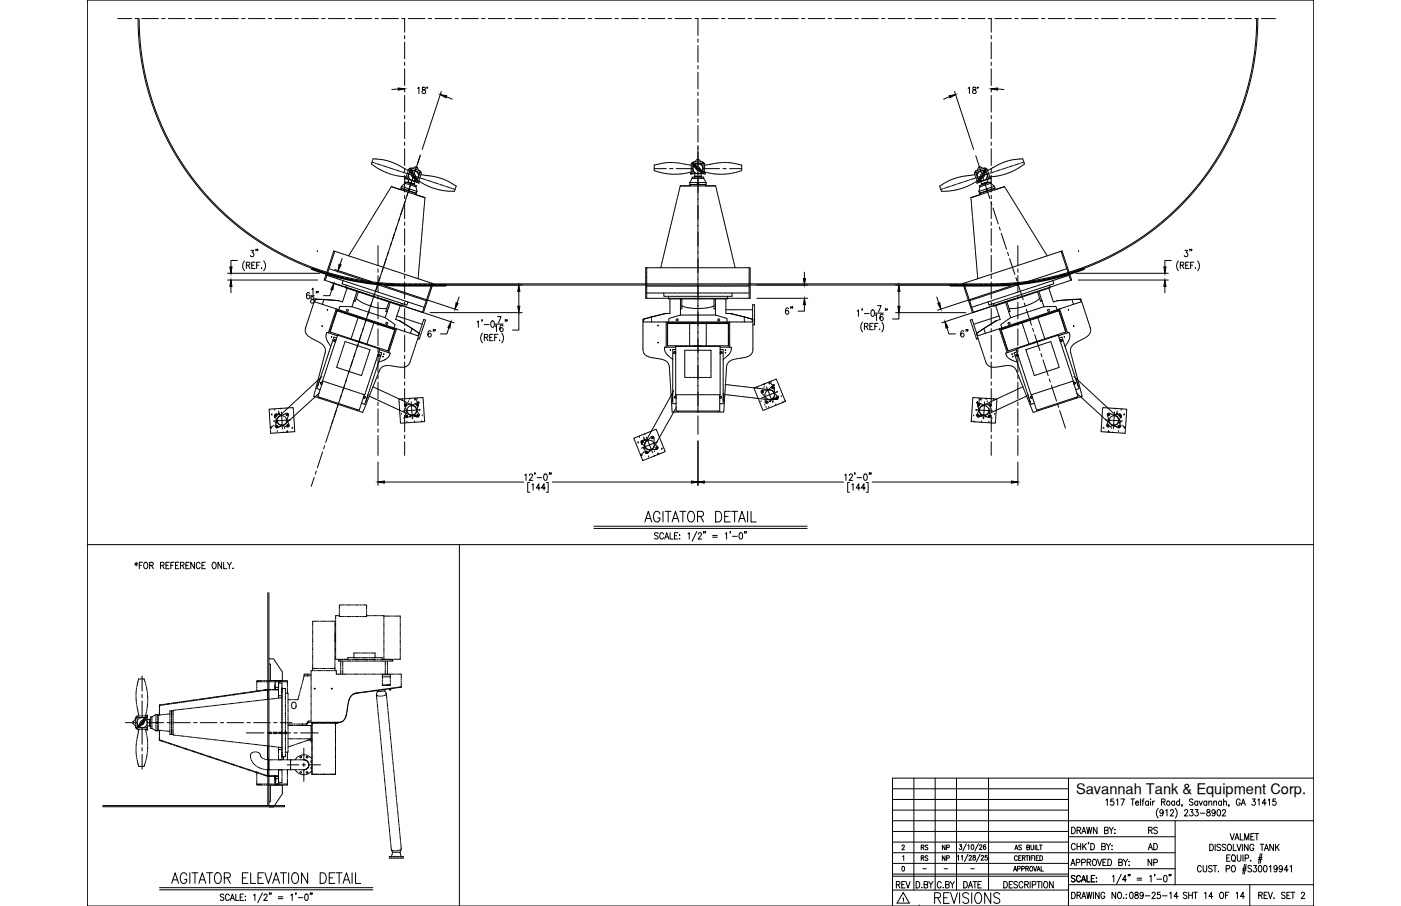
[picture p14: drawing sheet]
<svg xmlns="http://www.w3.org/2000/svg" width="432mm" height="279mm" viewBox="0 0 432 279" stroke-linecap="round" stroke-linejoin="round" font-family="sans-serif">
<defs><g id="words">
<text font-size="6.6" x="287.2" y="279.8">REVISIONS</text>
<text font-size="5.7" x="130.9" y="105.1">6&quot;</text>
<g font-size="5.3">
<text x="245.5" y="98.1" transform="rotate(-90 245.5 98.1)">6&quot;</text>
<text x="299.5" y="105.1" transform="rotate(-90 299.5 105.1)">6&quot;</text>
<text x="275.5" y="275.2">REV</text>
<text x="296" y="275.2">DATE</text>
<text x="347.1" y="278.3">089-25-14</text>
</g>
<g font-size="4.9">
<text x="127.7" y="30">18°</text>
<text x="297.4" y="30">18°</text>
<text x="353.1" y="258.2">RS</text>
<text x="353.1" y="263.2">AD</text>
<text x="353.1" y="268.1">NP</text>
</g>
<text font-size="4.5" x="331.6" y="244.9">Savannah Tank &amp; Equipment Corp.</text>
<g font-size="4.4">
<text x="282.9" y="263.2">RS</text>
<text x="289.6" y="263.2">NP</text>
<text x="282.9" y="266.7">RS</text>
<text x="289.6" y="266.7">NP</text>
</g>
<g font-size="2.6">
<text x="283.6" y="269.2">-</text>
<text x="290" y="269.2">-</text>
<text x="298.4" y="269.2">-</text>
</g>
</g></defs>
<!-- layer: SHOP TAG -->
<path d="M283.3 279.4h.1M404.9 279.4h.1" fill="none" stroke="#000" stroke-width=".31"/>
<!-- layer: 0 -->
<g fill="none" stroke="#000" stroke-width=".31">
<path d="M26.9 0h378v279.4h-378zM26.9 168h378M141.6 168v111.4M281.7 240v34.5M288.2 240v34.5M294.8 240v34.5M304.7 240v34.5M329.3 240v39.4M404.9 240h-129.8v39.4M275.1 243.2h54.2M275.1 246.5h54.2M275.1 253.1h129.8"/>
<path d="M275.1 259.7h54.2M275.1 256.4h54.2M275.1 249.8h54.2M329.3 258h32.9M362.2 253.1v19.7M275.1 270.2h54.2M275.1 269.6h54.2M275.1 274.5h54.2M275.1 263h87.1M275.1 266.3h54.2M329.3 267.9h32.9M329.3 272.8h75.6"/>
<path d="M385.2 272.8v6.6"/>
</g>
<!-- layer: TEXT -->
<g fill="none" stroke="#000" stroke-width=".31">
<path d="M41.6 173.7l.8 .5M42 173.4v1.1M42.4 173.7l-.8 .5M42.9 174.3h.7M44 173.4h-1.1v2M44.6 173.5l.2-.1a1.02 1.02 0 0 1 .8 1 1.02 1.02 0 0 1-.8 1 1.27 1.27 0 0 1-.2-1.9zM46.1 174.3l1-.1 .1-.6-1.1-.2v2M46.7 174.3l.5 1.1M49.5 174.3l.9-.1v-.7l-.9-.1v2M50 174.3l.6 1.1M51.1 174.3h.7M52.2 173.4h-1.1v2h1.1"/>
<path d="M52.7 174.3h.6M53.7 173.4h-1v2M54.1 174.3h.6M55.1 173.4h-1v2h1M55.6 174.3l1-.1 .1-.6-1.1-.2v2M56.2 174.3l.5 1.1M57.3 174.3h.6M58.3 173.4h-1v2h1M59.9 173.4v2l-1.1-2v2M61.7 173.9a.61 .61 0 0 0-.8-.5 .61 .61 0 0 0-.4 .8v.4a.61 .61 0 0 0 .4 .8 .61 .61 0 0 0 .8-.5M62.3 174.3h.6M63.3 173.4h-1v2h1"/>
<path d="M65.7 173.5l.1-.1a1.01 1.01 0 0 1 .9 1 1.01 1.01 0 0 1-.9 1 1.29 1.29 0 0 1-.1-1.9zM68.3 173.4v2l-1.1-2v2M68.9 173.4v2h1M70.1 173.4l.6 .9v1.1M71.4 173.4l-.7 .9M71.7 175.3h.2zM330.3 255.1a1.01 1.01 0 0 1 1.1 1 1.01 1.01 0 0 1-1.1 1zM332 256.1l.9-.2 .1-.6-1-.2v2M332.5 256.1l.6 1M333.4 257.1l.6-2 .7 2M333.6 256.4h.8M334.9 255.1l.4 2 .4-2 .4 2 .4-2"/>
<path d="M335.6 259.8h-.2h.2l-.2 .5M338.1 255.1v2l-1.1-2v2M340.4 256.1l1-.2 .1-.6-1.1-.2v2l1.1-.2v-.5l-.4-.3M340.9 246.8l.4-.4v1.9M341.9 255.1l.6 1v1M343.1 255.1l-.6 1M343.2 246.4h-.8l-.1 .8a.61 .61 0 0 1 .9 .1 .61 .61 0 0 1-.1 .8 .61 .61 0 0 1-.9-.1M343.5 257h.2zM343.6 255.8v.1zM344.1 246.8l.4-.4v1.9M345.4 246.4h1.2l-.8 1.9M348.6 246.4h1.1"/>
<path d="M349.1 246.4v1.9M350 247.6h.9l-.1-.5a.58 .58 0 0 0-.8 .7 .58 .58 0 0 0 .9 .3M351.5 246.4v1.9M352 247h.5M352.6 246.4l-.3 .1-.1 .3v1.5M354 247.3l-.2-.2a.58 .58 0 0 0-.8 .6 .58 .58 0 0 0 1 .4M354 247v1.3M354.6 246.4v.2zM354.6 247.1v1.2M355.3 247v1.3M355.9 247l-.4 .1-.2 .5M357 249.3a2.24 2.24 0 0 0 0 3"/>
<path d="M358 247.3l.9-.1 .1-.6-1-.2v1.9M358.5 250.3l-.1 .3a.54 .54 0 0 1-.8 .1 .54 .54 0 0 1 0-.8 .54 .54 0 0 1 .8 .1l.1 .3a.9 .9 0 0 1-.7 1.3l-.3-.2M358.5 247.3l.6 1M359.3 250l.4-.3v1.9M360.7 250.1l.2-.3 .5-.1 .3 .5-1.1 1.4h1.2M362 247.3l-.1-.2a.58 .58 0 0 0-.8 .6 .58 .58 0 0 0 .9 .4M362 247v1.3M362.2 249.3a2.31 2.31 0 0 1 0 3M363.6 247.3a.56 .56 0 0 0-.8 0 .56 .56 0 0 0 0 .8 .56 .56 0 0 0 .8 0M363.6 246.4v1.9M364.4 248.3h-.2h.2l-.2 .4M365.1 250.1l.3-.4h.4l.3 .3-1.1 1.6h1.1"/>
<path d="M366.8 249.7h.9l-.5 .7a.6 .6 0 0 1 .5 .9 .6 .6 0 0 1-1.1 0M367.7 246.7l-.4-.3-.7 .3 .2 .4 .9 .7v.3l-.4 .2-.7-.2M368.4 249.7h.9l-.5 .7a.6 .6 0 0 1 .5 1 .6 .6 0 0 1-1.1-.1M369.1 247.3a.56 .56 0 0 0-.7 0 .56 .56 0 0 0 0 .8 .56 .56 0 0 0 .7 0M369.1 247v1.3M369.6 247l.5 1.3 .5-1.3M369.9 250.8h1.4M371.9 247.3a.56 .56 0 0 0-.8 0 .56 .56 0 0 0 0 .8 .56 .56 0 0 0 .8 0M371.9 247v1.3M372.1 249.8v.5a.72 .72 0 0 1 .8 .4 .72 .72 0 0 1-.3 .9 .63 .63 0 0 1-.8-.6 .63 .63 0 0 1 .9-.6l.2-.3v-.3zM372.6 247.4l.4-.4 .4 .1 .1 1.2M372.6 247v1.3"/>
<path d="M374.1 247.4l.4-.4 .4 .1 .1 1.2M374.1 247v1.3M374.5 250.3v.3a.54 .54 0 0 1-.8 .1 .54 .54 0 0 1 0-.8 .54 .54 0 0 1 .8 .1v.3a.9 .9 0 0 1-.6 1.3l-.3-.2M375.3 249.8l.3-.1a1.06 1.06 0 0 1 .6 .9 1.06 1.06 0 0 1-.6 1l-.3-.1-.2-.7zM376.5 247.3a.56 .56 0 0 0-.8 0 .56 .56 0 0 0 0 .8 .56 .56 0 0 0 .8 0M376.5 247v1.3M376.8 250.1l.1-.3 .5-.1 .3 .5-1 1.4h1.1M377.1 247.4l.4-.4 .4 .1 .1 1.2M377.1 246.4v1.9M378.8 248.3l-.1 .4M379.2 257.1l.6 1.9 .6-1.9M380.6 259l.6-1.9 .7 1.9"/>
<path d="M380.8 258.4h.8M382.2 246.8a.61 .61 0 0 0-.7-.4 .61 .61 0 0 0-.5 .7v.5a.61 .61 0 0 0 .6 .8 .61 .61 0 0 0 .6-.8h-.4M382.3 257.1v1.9h.9M382.5 248.3l.7-1.9 .6 1.9M382.8 247.7h.8M383.6 259v-1.9l.7 1.9 .6-1.9v1.9M385.5 258h.7M386 246.4h.9l-.5 .7a.6 .6 0 0 1 .5 .9 .6 .6 0 0 1-1.1 0M386.6 257.1h-1.1v1.9h1.1M386.8 257.1h1.1M387.4 257.1v1.9M387.7 246.8l.4-.4v1.9"/>
<path d="M390.2 247.7h-1.2l.8-1.3v1.9M390.9 246.8l.4-.4v1.9M393.2 246.4h-.8l-.1 .8a.61 .61 0 0 1 .9 .1 .61 .61 0 0 1-.1 .8 .61 .61 0 0 1-.9-.1M278 260.9l.3-.3 .4 .3-.7 1.2h.8M278.1 267.2h.2a.82 .82 0 0 1 .5 .7 .82 .82 0 0 1-.5 .7l-.3-.6zM278.2 264.2l.3-.3v1.5M278.3 277.1l.2-.2v1M278.4 275.2l1.9 3.3h-3.8zM284.1 273.6v.2zM284.8 272.8l1-.1v-.8l-1-.1v2l1.1-.2v-.4l-.4-.4M286.3 271.8l.6 1v1M287.5 271.8l-.6 1"/>
<path d="M290.1 272.3a.62 .62 0 0 0-.8-.5 .62 .62 0 0 0-.4 .8v.5a.62 .62 0 0 0 .4 .7 .62 .62 0 0 0 .8-.5M291.4 272.8l1-.1 .1-.7-1.1-.2v2l1.1-.2 .1-.4-.4-.4M292.9 271.8l.6 1v1M294.2 271.8l-.7 1M295.7 260.5h.7l-.4 .5a.44 .44 0 0 1 .4 .7 .44 .44 0 0 1-.8 0M296.3 264.1l.3-.3v1.5M297.8 260.2l-1.1 2.3M298.3 260.8l.3-.3v1.5M298.3 263.5l-1 2.2M298.7 264.1l.2-.3 .5 .3-.8 1.2h.9M299.5 260.6a.72 .72 0 0 1 .8 .5 .72 .72 0 0 1-.5 .9l-.4-.3zM300 263.8v.5a.55 .55 0 0 1 .6 .3 .55 .55 0 0 1-.2 .7 .48 .48 0 0 1-.6-.5 .48 .48 0 0 1 .6-.5l.1-.5z"/>
<path d="M301.5 260.2l-1 2.3M301.9 260.8l.2-.3 .5 .3-.8 1.2h.9M302 263.5l-1 2.2M302.4 264.1l.1-.3h.4l.2 .4-.8 1.1h.9M303.8 260.7l-.2-.2a.71 .71 0 0 0-.6 .8 .71 .71 0 0 0 .7 .6 .43 .43 0 0 0 .1-.6 .43 .43 0 0 0-.7 0v.2M304.2 263.8h-.5l-.1 .6a.46 .46 0 0 1 .7 0 .46 .46 0 0 1-.1 .7 .46 .46 0 0 1-.7-.1M309.4 271.8a1 1 0 0 1 1.1 1 1 1 0 0 1-1.1 1zM312.1 271.8h-1.1v2h1.1M312.4 268.6l.5-1.4 .4 1.4M312.6 268.2h.6M312.8 262.1l.4-1.5 .5 1.5M312.9 261.6h.6"/>
<path d="M313.5 264.2a.46 .46 0 0 0-.5-.3 .46 .46 0 0 0-.3 .5v.4a.46 .46 0 0 0 .3 .6 .46 .46 0 0 0 .5-.4M313.6 272.1l-.4-.3-.6 .1v.7l.8 .4 .2 .5-.4 .3-.7-.3M313.6 267.9h.7v-.7h-.7v1.4M314 264.6h.5M314.7 263.9h-.7v1.5h.7M314.8 260.8l-.3-.2-.5 .2 .1 .4 .7 .4-.3 .5-.5-.2M314.9 267.9h.7v-.7h-.7v1.4M315.1 264.6l.7-.1 .1-.5-.8-.1v1.5M315.3 272.3a.62 .62 0 0 0-.8-.5 .62 .62 0 0 0-.4 .8v.5a.62 .62 0 0 0 .4 .7 .62 .62 0 0 0 .8-.5M315.5 264.6l.4 .8M315.8 272.8l1-.1 .1-.7-1.1-.2v2M316.1 267.9l.8-.1v-.6h-.8v1.4"/>
<path d="M316.2 263.9h.8M316.4 272.8l.5 1M316.5 261.3l.7-.1 .1-.5-.8-.1v1.5l.8-.2v-.5l-.3-.1M316.6 267.9l.4 .7M316.6 263.9v1.5M317.3 263.9v1.5M317.5 271.8v2M317.6 267.2a.68 .68 0 0 1 .7 .7 .68 .68 0 0 1-.7 .7l-.2-.5zM317.7 260.6v1l.4 .5 .4-.2 .1-1.3M317.8 264.6h.5M318.2 272.9l.9-.1 .1-.8-1-.2v2M318.5 267.2l.5 1.4 .5-1.4"/>
<path d="M318.6 263.9h-.8v1.5M318.9 263.9v1.5M319 260.6v1.5M319.4 264.6h.4M319.5 260.6v1.5h.8M319.6 271.8h1.1M319.6 268.6l.5-1.4 .5 1.4M319.8 268.2h.6M320.1 263.9h-.7v1.5h.7M320.1 271.8v2M320.4 260.6h.8M320.5 263.9a.75 .75 0 0 1 .9 .7 .75 .75 0 0 1-.9 .8z"/>
<path d="M320.8 260.6v1.5M320.9 267.2v1.4h.7M321.1 271.8v2M322 271.9l.1-.1a1.01 1.01 0 0 1 .9 1 1.01 1.01 0 0 1-.9 1 1.24 1.24 0 0 1-.1-1.9zM324.6 271.8v2l-1.1-2v2M330.1 266.9l.6-1.9 .6 1.9M330.3 275.1a1 1 0 0 1 1.1 1 1 1 0 0 1-1.1 1zM330.3 266.3h.8M331.3 270.3l-.4-.3-.7 .3 .2 .4 .8 .5v.7l-.6 .1-.4-.3M331.4 260.6a.62 .62 0 0 0-.7-.5 .62 .62 0 0 0-.5 .8v.4a.62 .62 0 0 0 .5 .8 .62 .62 0 0 0 .7-.5M331.7 266l1-.1 .1-.7-1.1-.2v1.9M332 276.1l.9-.1 .1-.7-1-.2v2"/>
<path d="M332 260.1v2M332 261h1.1M332.5 276.1l.6 1M333 270.5a.61 .61 0 0 0-.7-.5 .61 .61 0 0 0-.5 .7v.5a.61 .61 0 0 0 .5 .8 .61 .61 0 0 0 .7-.5M333.1 260.1v2M333.3 272l.7-2 .6 2M333.4 277.1l.6-2 .7 2M333.4 266l.9-.1 .1-.7-1-.2v1.9M333.6 271.3h.7M333.6 276.5h.8M333.7 260.1v2M334.1 260.9l.7 1.2"/>
<path d="M334.8 260.1l-1.1 1.3M334.9 275.1l.4 2 .4-2 .4 2 .4-2M335 270v2h1M335.1 265.9l.9-.1v-.7l-.9-.1v1.9M335.6 265.9l.6 1M336.2 260.1a1 1 0 0 1 1.1 1 1 1 0 0 1-1.1 1zM336.4 270.9h.6M337 265.1l.1-.1a1 1 0 0 1 .9 .9 1 1 0 0 1-.9 1 1.26 1.26 0 0 1-.1-1.8zM337 275.1v2M337.4 270h-1v2h1M337.9 271.9h.1zM337.9 270.6v.2z"/>
<path d="M338.3 265l.6 1.9 .7-1.9M338.8 275.1v2l-1.2-2v2M339.6 261l.9-.1 .1-.6-1-.2v2l1-.2v-.7l-.3-.2M339.9 265.9h.7M340.5 275.6a.62 .62 0 0 0-.7-.5 .62 .62 0 0 0-.5 .8v.5a.62 .62 0 0 0 .6 .7 .62 .62 0 0 0 .6-.7h-.4M341 260.1l.6 .9v1.1M341 265h-1.1v1.9h1.1M341.5 265a1 1 0 0 1 1.1 .9 1 1 0 0 1-1.1 1zM342.3 260.1l-.7 .9M342.7 260.8v.1zM342.7 261.9v.2zM342.9 270.4l.4-.4v2"/>
<path d="M343.9 275.1v2l-1.2-2v2M344.7 275.2l.2-.1a1 1 0 0 1 .8 1 1 1 0 0 1-.8 1 1.29 1.29 0 0 1-.2-1.9zM344.8 265.9l1-.1v-.7l-1-.1v1.9l1-.1 .1-.5-.4-.4M345.6 269.6l-1.5 3M346.2 265l.7 .9v1M347.2 271.3h-1.2l.8-1.3v2M347.5 265l-.6 .9M347.8 269.7h-.1h.1l-.1 .5M347.9 266.8h.2zM348 265.6v.2zM348.3 269.7l-.2 .5M350.5 270.8h1.4"/>
<path d="M350.5 271.4h1.4M354.4 270.4l.4-.4v2M356 269.7l-.2 .5M356.6 271.1h1.4M358.8 270.1l.3-.1a1.09 1.09 0 0 1 .6 1 1.09 1.09 0 0 1-.6 1 1.43 1.43 0 0 1-.3-1.9zM360.4 269.7l-.1 .5M360.9 269.7l-.1 .5M366.4 276.1h1.1M366.4 275.1v2M367.5 275.1v2M367.9 275.1h1.1M368.4 275.1v2"/>
<path d="M370.2 267.4a.61 .61 0 0 0-.7-.5 .61 .61 0 0 0-.4 .8v.4a.61 .61 0 0 0 .4 .8 .61 .61 0 0 0 .7-.5M370.8 266.9l.1 1.7 .4 .3 .6-.3v-1.7M371.2 275.5l.4-.4v2M372.9 260.4a1 1 0 0 1 1.1 .9 1 1 0 0 1-1.1 1zM373.6 267.2l-.4-.3-.6 .1v.7l.8 .4 .2 .5-.4 .3-.7-.3M373.8 276.5h-1.2l.8-1.4v2M373.9 266.9h1.1M374.5 266.9v2M374.5 260.4v1.9M375.4 268.8h.2zM376.2 260.6l-.4-.2-.7 .2 .1 .5 .8 .4v.7l-.5 .1-.4-.3M376.2 275.2l.2-.1a1 1 0 0 1 .8 1 1 1 0 0 1-.8 1 1.27 1.27 0 0 1-.2-1.9z"/>
<path d="M377.7 276.1h.7M377.8 260.6l-.4-.2h-.6v.6l.8 .5 .2 .5-.4 .3-.7-.3M377.9 267.9h1v-.9l-1-.1v2M378.1 264.6h.6M378.6 260.4h.2a1 1 0 0 1 .8 .9 1 1 0 0 1-.8 1 1.26 1.26 0 0 1-.2-1.9zM378.8 275.1h-1.1v2M379.1 263.6h-1v2h1M379.7 263.9l.3-.3a1 1 0 0 1 .8 1 1 1 0 0 1-.8 1l-.5-.7zM379.8 267l.2-.1a1.01 1.01 0 0 1 .8 1 1.01 1.01 0 0 1-.8 1 1.29 1.29 0 0 1-.2-1.9zM380.1 260.4v1.9h1M380.2 265.2l.5 .6M381 275.5l.4-.4v2"/>
<path d="M381.2 260.4l.7 1.9 .6-1.9M381.3 263.6v1.4l.5 .6 .6-.3 .1-1.7M382.9 260.4v1.9M382.9 268.3h1.2M383 267.8h1.1M383.1 263.6v2M383.5 276.5h-1.2l.8-1.4v2M383.6 266.6l-.6 3M383.8 264.7l.9-.1 .1-.8-1-.2v2M384.1 266.6l-.6 3M384.7 260.4v1.9l-1.2-1.9v1.9M385.5 265.4v.2z"/>
<path d="M385.7 267.2l-.4-.3-.7 .3 .2 .5 .9 .6v.3l-.4 .3-.7-.3M386.4 266.9h.8l-.4 .8a.6 .6 0 0 1 .4 .9 .6 .6 0 0 1-1-.1M386.4 260.8a.62 .62 0 0 0-.7-.4 .62 .62 0 0 0-.5 .7v.5a.62 .62 0 0 0 .6 .7 .62 .62 0 0 0 .6-.7h-.4M387.8 265h1.1M387.9 264.5h1.1M387.9 276.1l1-.1 .1-.7-1.1-.2v2M388 267l.3-.1a1.09 1.09 0 0 1 .6 1 1.09 1.09 0 0 1-.6 1l-.3-.1-.2-.7zM388.4 260.4h1.1M388.5 263.2l-.6 3.1M388.5 276.1l.6 1M388.9 263.2l-.5 3.1M389 260.4v1.9"/>
<path d="M389.6 276.1h.6M389.7 267l.2-.1a1.09 1.09 0 0 1 .6 1 1.09 1.09 0 0 1-.6 1l-.4-.4-.1-.4zM389.7 262.3l.6-1.9 .7 1.9M389.9 261.7h.8M390.7 275.1h-1.1v2h1.1M390.9 275.1l.6 2 .7-2M391.2 267.3l.4-.4v2M392.5 260.4v1.9l-1.1-1.9v1.9M392.7 276.9h.1M393.1 260.4v1.9M393.5 261.2l.7 1.1M393.6 267.6l-.2 .5a.55 .55 0 0 1-.7-.2 .55 .55 0 0 1 .1-.8 .55 .55 0 0 1 .8 .1v.4a.96 .96 0 0 1-.6 1.3l-.3-.3"/>
<path d="M394.2 260.4l-1.1 1.3M395.2 267.6l-.2 .5a.55 .55 0 0 1-.7-.3 .55 .55 0 0 1 .1-.7 .55 .55 0 0 1 .8 .1v.4a.95 .95 0 0 1-.6 1.3l-.3-.3M396.1 275.4l-.4-.3-.6 .1v.6l.8 .5 .2 .5-.4 .3-.7-.3M396.6 276.1h.7M397 268.2h-1.2l.8-1.3v2M397.6 267.3l.4-.4v2M397.7 275.1h-1.1v2h1.1M397.9 275.1h1.1M398.5 275.1v2M401.1 275.6l.3-.5 .5 .1 .2 .3-1.1 1.6h1.1"/>
<circle cx="360.1" cy="247.6" r=".62"/>
</g>
<!-- layer: DIM -->
<g fill="none" stroke="#000" stroke-width=".31">
<path d="M122.7 27.4l-1.9 .2M136 28.2l-5.9 17.9M137.5 29.8l1.9 .8M292.7 29.8l-1.9 .8M294.2 28.2l5.9 17.9M307.5 27.4l1.9 .2M77.3 77.2h.9l-.5 .7a.6 .6 0 0 1 .5 1 .6 .6 0 0 1-1-.1M79 76.9h-.2h.2l-.2 .5M79.5 76.9l-.2 .5M365.2 77.2h.8l-.4 .7a.6 .6 0 0 1 .4 1 .6 .6 0 0 1-1-.1M366.8 76.9h-.1h.1l-.1 .5M367.3 76.9h-.1h.1l-.1 .5"/>
<path d="M70.1 86.4h27.8M70.1 84.3h28.5M71.2 88.3v2M73.2 80.3h-2v2M75.4 80.5a2.3 2.3 0 0 0 0 3M75.9 81.8l1-.1 .1-.7-1.1-.1v1.9M76.5 81.8l.5 1M77.6 81.8h.6M78.6 80.9h-1v1.9h1M79.1 81.8h.7M80.1 80.9h-1v1.9M80.6 82.6v.2z"/>
<path d="M81.3 80.5a2.24 2.24 0 0 1 0 3M117.2 92l22.8 7.5M118.4 88.1l22.8 7.6M132.5 96.4h28.4M135.4 87.9h25.5M141.5 91.6l-.6 1.9M147 99.3l.4-.3v1.9M148.6 98.7h-.1h.1l-.1 .4M151.5 99.1l.4-.1a1.15 1.15 0 0 1-.2 1.9l-.4-.3v-.5zM152.6 99.9h2.5M153.3 97.6h1.1l-.8 2M155.8 98.7l-.1 .4"/>
<path d="M156.3 98.7h-.2h.2l-.2 .4M159.9 96.4v5.4h-2M159.9 89.9v4.5M233.3 87.9h15.7M233.3 92h15.7M247.9 94v1.9h-1.9M247.9 83.9v2M264.2 95.9l.4-.3v2M265.8 95.3h-.2h.2l-.2 .5M265.9 99.3a2.3 2.3 0 0 0 0 3M266.4 96.7h1.5M268.6 95.7l.3-.1a1.09 1.09 0 0 1 .6 1 1.09 1.09 0 0 1-.6 1l-.3-.1-.2-.8z"/>
<path d="M269.1 99.7h-1v2h1M269.8 97.3l.4-.4v2M269.8 96.6h2.4M270.4 94.3h1.2l-.8 1.9M270.7 99.7h-1.1v2M271.8 99.3a2.24 2.24 0 0 1 0 3M272.2 97.2l-.4-.3a1.12 1.12 0 0 0 0 2 .58 .58 0 0 0 .4-.9 .58 .58 0 0 0-.9-.1l-.1 .3M273 95.3h-.2h.2l-.2 .5M273.5 95.3h-.2h.2l-.2 .5M276 87.9h18.9M276 96.4h21.7M277.1 96.4v2h-2"/>
<path d="M277.1 89.9v4.5M288.7 91.6l.6 1.9M311.8 88.1l-22.8 7.6M313.1 92l-22.8 7.5M331.7 84.3h28.4M332.3 86.4h27.8M359 88.3v2M361 80.3h-2v2M363.2 80.5a2.3 2.3 0 0 0 0 3M363.8 81.8l.9-.1 .1-.7-1-.1v1.9M364.3 81.8l.6 1M365.4 81.8h.7"/>
<path d="M366.5 80.9h-1.1v1.9h1.1M367 81.8h.6M368 80.9h-1v1.9M368.5 82.6v.2zM369.1 80.5a2.3 2.3 0 0 1 0 3M138.3 101.1l-.6 1.9h-1.9M148.7 102.7a2.24 2.24 0 0 0 0 3M149.3 104l.9-.1 .1-.6-1-.2v2M149.3 100.1h1.4M149.8 104l.6 1.1M150.9 104h.7M152 103.1h-1.1v2h1.1"/>
<path d="M152.5 104h.6M152.6 100.6l.4-.3v2M153.5 103.1h-1v2M154 104.9v.2zM154.6 102.7a2.3 2.3 0 0 1 0 3M155 100.6l-.3-.3a1.09 1.09 0 0 0-.7 .9 1.09 1.09 0 0 0 .6 1.1 .58 .58 0 0 0 .5-.9 .58 .58 0 0 0-1-.1v.3M266.4 100.6l1-.1 .1-.6-1.1-.2v2M267 100.6l.5 1.1M268.1 100.6h.6M269.6 100.6h.7M271 101.6h.2zM291.9 101.1l.6 1.9h1.9"/>
<path d="M215.1 136v13.7M116.5 142.5v7.2M118.5 148.7h42.9M161.7 146.5l.4-.3v1.9M163.2 146.6l.3-.4 .5 .1 .1 .2-.2 .7-.8 .9h1.1M163.2 148.8h-.6v3h.6M163.9 149.5l.4-.3v2M164.9 145.9h-.1h.1l-.1 .4M165.6 147.3h1.4M166.5 150.5h-1.2l.8-1.3v2M167.8 146.3l.4-.1a1.14 1.14 0 0 1-.2 1.9l-.4-.3v-.5zM168.1 150.5h-1.2l.8-1.3v2"/>
<path d="M168.4 148.8h.6v3h-.6M169.4 145.9h-.2h.2l-.2 .4M169.9 145.9h-.2h.2l-.2 .4M170.2 148.7h42.9M199.2 159.9h1.3M203.4 158.5a1.03 1.03 0 0 0-1.2-.8 1.03 1.03 0 0 0-.8 1.2v.8a1.03 1.03 0 0 0 1 1.3 1.03 1.03 0 0 0 1-1.3h-.7M204.3 157.7v3.3M205 157.7h1.9M205.9 157.7v3.3M207.5 159.9h1.4M209.5 157.7h1.9M210.5 157.7v3.3"/>
<path d="M212.4 157.8l.3-.1a1.56 1.56 0 0 1 1.2 2.5 1.02 1.02 0 0 1-1.2 .8 1.02 1.02 0 0 1-.8-1.3l.1-1.2zM215 159.3h1.2a.79 .79 0 0 0 .6-.8 .79 .79 0 0 0-.6-.8h-1.2v3.3M215.9 159.3l.9 1.7M217.1 148.7h42.9M220.6 157.7h.9a1.87 1.87 0 0 1 0 3.3h-.9zM223.4 159.3h1M225.1 157.7h-1.7v3.3h1.7M225.5 157.7h1.9M226.4 157.7v3.3M228 159.9h1.3M230.4 157.7v3.3M231.5 157.7v3.3h1.6"/>
<path d="M260.4 146.5l.3-.3v1.9M261.8 146.6l.3-.4h.3l.3 .3-1 1.6h1.1M261.8 148.8h-.5v3h.5M262.5 149.5l.4-.3v2M263.5 145.9l-.1 .4M264.2 147.3h1.4M265.1 150.5h-1.2l.8-1.3v2M266.4 146.3l.2-.1a1.06 1.06 0 0 1 .7 1 1.06 1.06 0 0 1-.7 .9l-.4-.8zM266.7 150.5h-1.2l.8-1.3v2M267 148.8h.6v3h-.6M268 145.9h-.2h.2l-.2 .4M268.5 145.9l-.2 .4"/>
<path d="M268.8 148.7h42.9M313.7 142.5v7.2M183 163h65.8M183 162.3h65.8M198.8 161l1-3.3 1.1 3.3M202.9 164.5l-.4-.2-.8 .2 .2 .5 1 .7v.2l-.4 .3-.8-.3M204.5 164.7a.61 .61 0 0 0-.7-.4 .61 .61 0 0 0-.5 .7v.5a.61 .61 0 0 0 .5 .7 .61 .61 0 0 0 .7-.4M204.9 166.2l.6-1.9 .6 1.9M205.1 165.6h.8M206.5 164.3v1.9h1M207.1 161l1.1-3.3 1.1 3.3M207.9 165.2h.6"/>
<path d="M208.9 164.3h-1v1.9h1M209.4 165h.2zM209.4 166.1h.2zM212 164.6l.4-.3v1.9M214.8 163.9l-1.5 3M215.2 164.7l.4-.4h.3l.3 .3-1 1.6h1.1M217 164l-.2 .5M217.5 164h-.2h.2l-.2 .5M219.6 165.1h1.5M219.6 165.7h1.5M223.5 164.6l.4-.3v1.9M225.1 164l-.1 .5"/>
<path d="M225.8 165.4h1.4M227.6 161l1.1-3.3 1 3.3M228 164.4l.4-.1a1.15 1.15 0 0 1-.2 1.9l-.4-.3v-.5zM229.6 164l-.2 .5M230.1 164h-.2h.2l-.2 .5M49.2 274.4h65.7M49.2 273.7h65.7M52.9 272.4l1.1-3.2 1 3.2M53.3 271.3h1.3M57.6 269.9a1.03 1.03 0 0 0-1.3-.7 1.03 1.03 0 0 0-.7 1.2v.8a1.03 1.03 0 0 0 1 1.3 1.03 1.03 0 0 0 1-1.3h-.7M58.5 269.2v3.2M59.2 269.2h1.8"/>
<path d="M60.1 269.2v3.2M61.3 272.4l1.1-3.2 1 3.2M61.7 271.3h1.3M63.7 269.2h1.9M64.6 269.2v3.2M66.6 269.3l.3-.1a1.44 1.44 0 0 1 1.3 2 1.08 1.08 0 0 1-1.1 1.3 1.08 1.08 0 0 1-1-1.3l.1-1.3zM69 276l-.4-.3-.6 .1-.1 .6 .9 .4 .2 .6-.4 .3-.7-.3M69.1 270.7h1.2a.79 .79 0 0 0 .7-.8 .79 .79 0 0 0-.7-.7h-1.2v3.2M70.1 270.7l.9 1.7M70.7 276.2a.62 .62 0 0 0-.8-.5 .62 .62 0 0 0-.4 .8v.4a.62 .62 0 0 0 .4 .8 .62 .62 0 0 0 .8-.5M71 277.7l.6-2 .7 2M71.2 277h.8"/>
<path d="M72.7 275.7v2h.9M74 276.7h.7M74.7 270.7h1.1M75.1 275.7h-1.1v2h1.1M75.6 276.4v.2zM75.6 277.5v.2zM76.5 269.2h-1.8v3.2h1.8M77.3 269.2v3.2h1.5M78.2 276.1l.4-.4v2M79.5 270.7h1.1M80.9 275.3l-1.4 3M81.2 269.2h-1.7v3.2h1.7"/>
<path d="M81.4 276.2l.1-.4 .5-.1 .3 .6-1 1.4h1.1M81.6 269.2l1.1 3.2 1.1-3.2M83.1 275.4h-.1h.1l-.1 .5M83.6 275.4h-.2h.2l-.2 .5M84 272.4l1.1-3.2 1.1 3.2M84.4 271.3h1.4M85.7 276.6h1.5M85.7 277.1h1.5M86.4 269.2h1.9M87.4 269.2v3.2M89 269.2v3.2M89.7 276.1l.4-.4v2"/>
<path d="M90.4 269.3l.3-.1a1.44 1.44 0 0 1 1.3 2 1.08 1.08 0 0 1-1 1.3 1.08 1.08 0 0 1-1.1-1.3l.1-1.3zM91.3 275.4h-.2h.2l-.2 .5M91.9 276.8h1.4M94.1 275.8l.3-.1a1.07 1.07 0 0 1 .6 1 1.07 1.07 0 0 1-.6 1 1.38 1.38 0 0 1-.3-1.9zM94.8 269.2v3.2l-1.9-3.2v3.2M95.7 275.4h-.1h.1l-.1 .5M96.2 275.4l-.1 .5M98.7 269.2h.9a1.87 1.87 0 0 1 0 3.2h-.9zM101.5 270.7h1M103.2 269.2h-1.7v3.2h1.7M103.6 269.2h1.9M104.5 269.2v3.2"/>
<path d="M105.7 272.4l1.1-3.2 1 3.2M106.1 271.3h1.4M108.5 269.2v3.2M109.6 269.2v3.2h1.6"/>
</g>
<!-- layer: CENTER -->
<g fill="none" stroke="#000" stroke-width=".31">
<path d="M36.3 5.7h4.3M41.6 5.7h1.1M43.7 5.7h5.1M49.8 5.7h1.1M51.9 5.7h5.1M58.1 5.7h1M60.1 5.7h5.1M66.3 5.7h1M68.3 5.7h5.1M74.5 5.7h1M76.5 5.7h5.2M82.7 5.7h1"/>
<path d="M84.8 5.7h5.1M90.9 5.7h1M93 5.7h5.1M99.1 5.7h1.1M101.2 5.7h5.1M107.4 5.7h1M109.4 5.7h5.2M115.6 5.7h1M117.6 5.7h5.2M123.8 5.7h1M124.7 5.7v4.2M124.7 10.9v1.1"/>
<path d="M124.7 13v5.1M124.7 19.2v1M125.8 5.7h5.2M132 5.7h1M134.1 5.7h5.1M140.2 5.7h1M142.3 5.7h5.1M148.4 5.7h1.1M150.5 5.7h5.1M156.7 5.7h1M158.7 5.7h5.2M164.9 5.7h1"/>
<path d="M166.9 5.7h5.2M173.1 5.7h1M175.2 5.7h5.1M181.3 5.7h1M183.4 5.7h5.1M189.5 5.7h1.1M191.6 5.7h5.1M197.7 5.7h1.1M199.8 5.7h5.1M206 5.7h1M208 5.7h5.1M214.2 5.7h1"/>
<path d="M215.1 5.7v5.3M215.1 12v1M215.1 14.1v5.1M216.2 5.7h5.2M222.4 5.7h1M224.5 5.7h5.1M230.6 5.7h1M232.7 5.7h5.1M238.8 5.7h1.1M240.9 5.7h5.1M247.1 5.7h1M249.1 5.7h5.1"/>
<path d="M255.3 5.7h1M257.3 5.7h5.1M263.5 5.7h1M265.5 5.7h5.2M271.7 5.7h1M273.7 5.7h5.2M279.9 5.7h1M282 5.7h5.1M288.1 5.7h1.1M290.2 5.7h5.1M296.4 5.7h1M298.4 5.7h5.2"/>
<path d="M304.6 5.7h1M305.5 5.7v4.2M305.5 10.9v1.1M305.5 13v5.1M305.5 19.2v1M306.6 5.7h5.2M312.8 5.7h1M314.8 5.7h5.2M321 5.7h1M323.1 5.7h5.1M329.2 5.7h1M331.3 5.7h5.1"/>
<path d="M337.4 5.7h1.1M339.5 5.7h5.1M345.7 5.7h1M347.7 5.7h5.1M353.9 5.7h1M355.9 5.7h5.2M362.1 5.7h1M364.2 5.7h5.1M370.3 5.7h1M372.4 5.7h5.1M378.5 5.7h1.1M380.6 5.7h5.1"/>
<path d="M386.7 5.7h1.1M388.8 5.7h4.3M124.7 21.2v5.2M124.7 27.4v1M124.7 29.4v5.2M124.7 35.6v1M124.7 37.7v5.1M215.1 20.2v1.1M215.1 22.3v5.1M215.1 28.4v1.1M215.1 30.5v5.1M215.1 36.7v1"/>
<path d="M215.1 38.7v5.1M305.5 21.2v5.2M305.5 27.4v1M305.5 29.4v5.2M305.5 35.6v1M305.5 37.7v5.1M124.7 43.8v1M124.7 45.9v5.1M124.7 52v1.1M124.7 54.1v5.1M125.8 59.4l-.4 1M127.7 53.5l-1.6 4.9"/>
<path d="M128.3 51.6l-.3 1M129.6 47.8l-.9 2.8M215.1 44.9v1M215.1 46.9v5.1M215.1 53.1v1M215.1 55.1v5.2M305.5 43.8v1M305.5 45.9v5.1M305.5 52v1.1M305.5 54.1v5.1M116.5 75.8v6.1M120 76.9l-1.6 4.9"/>
<path d="M120.6 75l-.3 1M122.5 69.2l-1.6 4.8M123.2 67.2l-.3 1M124.7 60.2v1.1M124.7 62.3v5.1M124.7 68.5v1M124.7 70.5v5.1M124.7 76.7v1M124.7 78.7v5.2M125.1 61.3l-1.6 4.9M215.1 61.3v1M215.1 63.4v5.1"/>
<path d="M215.1 69.5v1M215.1 71.6v5.1M215.1 77.7v1.1M215.1 79.8v5.1M305.5 60.2v1.1M305.5 62.3v5.1M305.5 68.5v1M305.5 70.5v5.1M305.5 76.7v1M305.5 78.7v5.2M313.7 75.8v6.1M112.9 98.4l-.3 1"/>
<path d="M114.8 92.6l-1.6 4.8M115.5 90.6l-.4 1M116.5 82.9v1.1M116.5 85v5.1M116.5 91.1v1.1M116.5 93.2v5.1M116.5 99.4v1M117.4 84.8l-1.6 4.8M118 82.8l-.3 1M124.7 84.9v1M124.7 87v5.1M124.7 93.1v1"/>
<path d="M124.7 95.2v5.1M215.1 86v1M215.1 88v5.1M215.1 94.2v1M215.1 96.2v5.2M305.5 84.9v1M305.5 87v5.1M305.5 93.1v1M305.5 95.2v5.1M313.7 82.9v1.1M313.7 85v5.1M313.7 91.1v1.1"/>
<path d="M313.7 93.2v5.1M313.7 99.4v1M107.1 116l-1.6 4.9M107.8 114l-.4 1M109.7 108.2l-1.6 4.9M110.3 106.2l-.3 1M112.3 100.4l-1.6 4.8M116.5 101.4v5.2M116.5 107.6v1M116.5 109.6v5.2M116.5 115.8v1M116.5 117.9v5.1"/>
<path d="M124.7 101.3v1.1M124.7 103.4v5.1M124.7 109.6v1M124.7 111.6v5.1M124.7 117.8v1M124.7 119.8v5.1M215.1 102.4v1M215.1 104.4v5.2M215.1 110.6v1M215.1 112.6v5.2M215.1 118.8v1M305.5 101.3v1.1"/>
<path d="M305.5 103.4v5.1M305.5 109.6v1M305.5 111.6v5.1M305.5 117.8v1M305.5 119.8v5.1M313.7 101.4v5.2M313.7 107.6v1M313.7 109.6v5.2M313.7 115.8v1M313.7 117.9v5.1M99.4 139.4l-1.6 4.9M100.1 137.4l-.4 1"/>
<path d="M102 131.6l-1.6 4.9M102.6 129.6l-.3 1M104.5 123.8l-1.5 4.9M105.2 121.8l-.3 1M116.5 124v1.1M116.5 126.1v5.1M116.5 132.2v1.1M116.5 134.3v6.1M124.7 126v1M124.7 128v5.2M124.7 134.2v1M124.7 136.2v4.2"/>
<path d="M215.1 120.9v5.2M305.5 126v1M305.5 128v5.2M305.5 134.2v1M305.5 136.2v4.2M313.7 124v1.1M313.7 126.1v5.1M313.7 132.2v1.1M313.7 134.3v6.1M96.8 147.2l-.9 2.8M97.5 145.2l-.3 1"/>
</g>
<!-- layer: SHELL -->
<path d="M42.5 5.7a82.2 82.2 0 0 0 82.2 82.2h180.8a82.2 82.2 0 0 0 82.2-82.2M42.9 5.7a81.8 81.8 0 0 0 81.8 81.8h180.8a81.8 81.8 0 0 0 81.8-81.8M82.6 182.8v65.6M82.9 182.8v65.6M31.7 248.4h56v.4h-56" fill="none" stroke="#000" stroke-width=".31"/>
<!-- layer: DIM -->
<g fill="#000" stroke="#000" stroke-width=".31">
<path d="M122.7 27.1l2 .3-2 .4zM135.7 29.2l2 .3-.3 .7zM292.5 29.5l2-.3-1.7 1zM305.5 27.4l2-.3v.7zM71.2 86.4l.3 1.9h-.7zM70.8 82.3h.7l-.3 2zM140.6 93.3l.6 .3-.9 1.7zM159.9 87.9l.3 2h-.6zM159.6 94.4h.6l-.3 2zM247.6 85.9h.7l-.4 2zM247.9 92l.4 2h-.7zM277.1 87.9l.3 2h-.7z"/>
<path d="M276.7 94.4h.7l-.3 2zM289 93.6l.6-.3 .4 2zM359 86.4l.4 1.9h-.7zM358.7 82.3h.7l-.4 2zM139 99.2l-.3 2-.7-.2zM291.3 99.2l.9 1.8-.7 .2zM116.5 148.7l2-.4v.7zM213.1 148.3l2 .4-2 .3zM215.1 148.7l2-.4v.7zM311.7 148.3l2 .4-2 .3z"/>
</g>
<!-- layer: AM_11 -->
<g fill="none" stroke="#000" stroke-width=".31">
<path d="M114.6 50.1l-.1 .5 .2 .2M114.7 49.8v.1M114.8 49.6l-.1 .1M114.9 50.8l.1 .1M115.1 51l.1 .1M115.3 51.2l.5 .3M115.9 51.6h.1M116.1 51.7l.1 .1M116.3 51.9l.6 .3M116.8 49.1l-1.8-.1-.2 .4M116.9 49.1h.1M117 52.2l.1 .1"/>
<path d="M117.2 49.1l.1 .1M117.2 52.4h.1M117.4 49.2l.6 .1M117.5 52.5l.5 .3M118.2 52.8l.1 .1M118.2 49.3h.1M118.4 52.9l.1 .1M118.4 49.4h.2M118.6 53l.6 .3M118.7 49.4l.6 .2M119.3 59.8l-.4 .5M119.3 53.3l.1 .1"/>
<path d="M119.4 59.5l-.1 .1M119.4 49.6h.1M119.5 59.3v.1M119.6 53.4l.1 .1M119.7 49.7h.1M119.8 53.5l.6 .2M119.9 49.7l.6 .2M119.9 58.7l-.3 .5M120.1 58.4l-.1 .1M120.2 58.2l-.1 .1M120.5 53.7l.2 .1M120.6 57.6l.6 .2"/>
<path d="M120.6 57.6l.6 .1M120.6 57.6l-.3 .5M120.7 50h.1M120.8 53.8h.1M120.9 50.1h.1M121 53.9l.7 .1M121.1 50.2l.6 .2M121.3 57.8h.1M121.3 57.8h.2M121.5 57.8l.2 .1M121.6 57.9l.8 .2M121.8 54.1h.1"/>
<path d="M121.8 58l.6 .2M121.8 50.5h.1M122 54.1l.2 .1M122.1 50.6h.1M122.3 54.2l.6 .1M122.3 50.7l.6 .3M122.5 58.2h.1M122.6 58.2l.1 .1M122.8 58.3h.1M123 51l.1 .1M123 58.3l.6 .2M123 58.4l.7 .2"/>
<path d="M123 54.3h.2M123.2 51.1l.1 .1M123.3 54.4h.1M123.4 51.3l1.3 .7M123.5 54.4l.7 .1M123.7 58.1l.7 .3M123.7 58.1l-.2 .4M123.7 57.5l-.2 .5 .9 .3M123.7 57.5l.9 .3M123.8 58.6l.1 .1M123.8 58.1v.1M124 58.7h.1"/>
<path d="M124 57.2l-.3 .3M124.2 57l-.1 .1M124.3 58.8l.6 .2M124.3 54.5h.1M124.4 56.9l-.1 .1M124.5 58.4h.2M124.5 58.4h.1M124.6 54.5h.1M124.7 57.8h.1M124.8 58.5h.1M124.8 54.5h.4M124.8 56.5l.8 .3"/>
<path d="M124.8 56.5l-.3 .3M124.8 52l.1 .1M125 57.9h.1M125 59l.1 .1M125 58.6l.6 .2M125 58.5l.6 .2M125.1 52.2h.1M125.1 54.8l-.3 .3h.4M125.2 58l.6 .2M125.2 54.5l-.2 .5 .5 .2 .1-.5M125.2 59.1h.2M125.3 52.3l.5 .3"/>
<path d="M125.3 54.2l-.1 .2M125.3 54v.1M125.5 59.2l.6 .2M125.5 55.1l2.9 1.1M125.6 53.3l-.2 .6M125.7 53l-.1 .1M125.7 54.5v.1M125.7 56.4l-.8-.3-.1 .4M125.7 56.8l.1 .1M125.7 56.2l.7 .2M125.7 56.2l-.1 .2M125.8 52.8l-.1 .1"/>
<path d="M125.8 56.1l.6 .2M125.8 54.3l-.1 .1M125.8 56.4l.2 .1M125.9 58.8h.1M125.9 54.1v.6v-.4M125.9 58.2h.2M126 54.8v.1M126 56.9h.1M126 53.8l-.1 .2M126 55.4l-.3 .8M126 53.6v.1M126 53.5l-.2 .6"/>
<path d="M126 54.8l.1 .2M126.1 55v.1M126.1 56.5l.1 .1M126.1 53.3v.1M126.1 58.9h.1M126.2 55.1l.1 .1M126.2 58.3h.1M126.2 53l-.1 .1M126.2 59.4l.1 .1M126.2 55.2l.3 .2M126.2 57l.6 .2M126.3 53.2l.2-.3 .5 1.6 1 1"/>
<path d="M126.3 52.2l-.3-.1-.2 .5M126.3 52.3l.1-.4 1.6 2.1 .2 .8M126.3 56.6l.6 .2M126.3 52.4l.1 .2M126.3 55.3l.6 .3M126.4 52.5l-.2 .4M126.4 52.7v.1M126.4 58.4l.6 .2M126.4 59.5h.2M126.5 52.4l.3 .9M126.5 53l-.4 .5M126.5 56.4l.1 .1"/>
<path d="M126.6 56.3l.1 .1M126.7 59.6l.6 .2M126.7 52.3l.8 .3M126.9 59.1l-.7-.1 .6 .2M126.9 52.7l.5-.1-.5 .1 .1 .3M126.9 56.5h-.1M126.9 57.2l.2 .1M127 59.2h.1M127 55.7h.1M127 56.6l.7 .2M127 56.5l.7 .2M127.1 56.8l.1 .1"/>
<path d="M127.1 54l-.4-1 .1-.1 1.2 2-.5-.4M127.1 51.9l1-.5 .5 .2 .5 1M127.1 58.6h.2M127.2 59.3h.1M127.2 57.3h.1M127.2 54.1l.1 .1M127.2 51.9l-.5-.1-.1 .3M127.2 55.7h.2M127.3 56.9l.1 .1M127.3 54.3l.1 .1M127.3 52h.1M127.4 58.7h.1"/>
<path d="M127.4 59.8l.2 .1M127.4 57.4l.8 .2M127.4 59.4l.7 .2-.1 .4M127.5 55.8l.7-.2-.7 .2M127.5 52.6l1.9 .7M127.6 54.6l.7 1M127.6 52.7h.1M127.6 57l.7 .3-.1 .3M127.6 52.1h.1M127.7 58.8l.8 .2M127.7 59.9h.1M127.7 56.7l-.1 .3"/>
<path d="M127.8 52.7h.1M127.8 52.1l.6 .2M127.9 60l.6 .2M127.9 56l-.2 .7M128 60l.6 .2M128 54.8l.3 .3M128.1 52.8l.5 .3M128.1 59.5v.1M128.2 57.6l.1 .4M128.3 55.8h.1M128.3 58.1v.2M128.3 54.9l.1 .1"/>
<path d="M128.4 55.2v.1M128.4 53l.3 .2M128.4 58.4v.1M128.4 58.7l.1 .3M128.4 55.1l.1 .1M128.4 55.9l.5 .6M128.5 56.2h.2M128.5 59l-.2 .6-.8-.3M128.5 55.4l.1 .1M128.5 56.1l-.1 .1M128.5 56v.2M128.5 52.4h.2"/>
<path d="M128.5 55.4l.4 .5M128.6 55.2l-.1 .1M128.7 55.6l.3 .5M128.7 53.2v.1M128.8 53.3v.1M128.8 52.5h.1M128.8 53.4l.1 .2M128.8 54.9l-.3 .4M128.9 53.5v.1M128.9 53.7l.1 .6M128.9 54.7v.1M128.9 54.7l-.2 .9"/>
<path d="M129 53.7v.4M129 54.4v.1M129 52.5l.5 .2-.2 .5M129.1 55.8l.3 .2M129.1 56.2l.1 .1M129.1 54.2v.1M129.2 55.6l-.2 .5M129.2 56.5h-.1M129.2 55.4v.1M129.3 55.2v.1M129.4 53h.4l-.2 .3M129.5 56.1l.1 .1"/>
<path d="M129.6 54.4l-.3 .6M129.6 54.2v.1M129.7 56.2l.1 .1M129.7 53.9v.2M129.7 53.9l.6 .1M129.8 53.8l.1-.4-.5-.2-.2 .9M129.9 56.3l.6 .4M130.5 54h.1M130.6 56.7l.1 .1M130.7 54h.2M130.8 56.9h.1M131 54.1h.6"/>
<path d="M131.1 57l.5 .3M131.6 54.1l.8 .1M131.7 57.3l.2 .1M132 57.4l.1 .1M132.2 57.5l.6 .3M132.5 54.3h.2M132.8 54.3h.1M132.9 57.8h.2M133.1 54.3l.6 .1M133.2 57.9h.1M133.4 58l.6 .2M133.8 54.5h.1"/>
<path d="M134.1 54.5h.1M134.2 58.2l.1 .1M134.3 54.6l.6 .1M134.4 58.3h.1M134.6 58.4l.7 .1M135.1 54.8h.1M135.3 54.8l.1 .1M135.4 58.5l.1 .1M135.6 54.9l.6 .2M135.6 58.6h.2M135.9 58.7l.6 .1M136.3 55.1l.1 .1"/>
<path d="M136.5 55.2l.2 .1M136.7 58.8h.1M136.8 55.3l.6 .3M136.9 58.8h.1M137.2 58.8l.6 .1M137.5 55.6l.1 .1M137.7 55.7l.1 .1M137.9 58.9h.1M137.9 55.8l.6 .3M138.2 58.9h.1M138.4 59h.7M138.6 56.2l.1 .1"/>
<path d="M138.9 56.3l.1 .1M139.1 56.5l1.5 .9M139.2 59h.1M139.5 59h.1M139.7 59h.4M201.6 51.6v.1M201.6 51.8v.2M201.6 52.1v.5l.4 .1M202.1 52.8h.1M202.3 52.8l.2 .1M202.6 52.9l.6 .2M203.3 53.1h.1"/>
<path d="M203.4 50.5l-1.8 .4v.5M203.6 53.2h.1M203.6 50.5h-.1M203.8 53.3l.6 .1M203.9 50.4h-.1M204.6 53.4h.1M204.6 50.3l-.6 .1M204.8 53.4l.2 .1M204.9 50.2h-.1M205.1 53.5l.6 .1M205.1 50.2h-.1M205.8 53.6h.2"/>
<path d="M205.9 50.1l-.6 .1M206.1 53.6h.1M206.2 50.1h-.2M206.3 50.1h.1M206.4 53.7h.6M206.5 50.1h.7M207.1 53.7h.1M207.3 50.1h.2M207.4 53.7h.1M207.6 50.1h.1M207.6 53.7h.7M207.8 50.1l.7 .1"/>
<path d="M208.4 53.7h.1M208.6 50.2h.1M208.7 53.7h.1M208.9 50.2h.1M209.1 50.3l.6 .1M209.1 59.6l-.1 .7M209.2 59.4l-.1 .1M209.2 59.1v.2M209.4 58.4l-.1 .6M209.5 58.1l-.1 .2M209.5 57.9v.1M209.6 53.7h-.7"/>
<path d="M209.7 57.3h.6zM209.7 57.3l-.1 .5M209.8 53.6l-.1 .1M209.9 50.4h.1M210.1 53.6h-.2M210.1 50.4l.1 .1M210.4 57.3h.1M210.4 50.5l1.4 .3M210.8 57.3h.1M210.8 53.5l-.6 .1M210.9 57.3h.6M210.9 57.3h.7"/>
<path d="M211.1 53.5h-.2M211.3 53.4h-.1M211.6 57.3h.1M211.9 57.3h.1M211.9 50.8h.2M212 57.3h.1M212.1 53.3l-.6 .1M212.2 50.8h.1M212.3 53.2h-.1M212.4 50.9l.6 .1M212.6 53.1l-.1 .1M212.6 56.3v.6h.9"/>
<path d="M212.6 56.3h.9M212.8 56.9l-.1 .4h-.5h.7M212.8 56.9h.7M212.8 55.9l-.2 .4M212.9 56.9h.1M212.9 55.7v.1M213 57.3h.1M213 53.3l-.2 .4 .5-.1M213 53l-.3 .1M213 53v.6h.5v-.5M213 51.2v.1M213 51.4v.2"/>
<path d="M213 51.7v.6M213 52.5v.1M213 52.7v.1M213.1 55.5l-.1 .1M213.3 57.3h.1M213.3 55h.8M213.3 55l-.2 .4M213.4 50.5h-.4v.5M213.4 50.5l-.1-.4 2.2 1.5 .5 .7M213.5 57.3h.6M213.5 53.5l3.1 .1M213.5 51.3v.1"/>
<path d="M213.5 51.6v.1M213.5 51.8v.7M213.5 52.6v.1M213.5 52.8v.2M213.6 50.8l-.1 .4M213.6 50.6l.6 .7M213.6 56.9h.2M213.6 56.3h.2M213.7 50.9v.1M213.7 51.4l.1-.3 .9 1.3 1.3 .6M213.7 52.6l.1 .3M213.8 50.5h2.8"/>
<path d="M213.8 51.1a1.55 1.55 0 0 0 .3 2.1 1.55 1.55 0 0 0 2.1-.1M213.9 53l.1 .1M213.9 56.9h.1M213.9 56.3h.1M214 51l.2-.1 1.7 1.7-1.2-.7zM214.1 53.2l.1 .1M214.1 54.4h.7M214.1 54.4v.2M214.1 49.9l.8-.8h.4l.8 .8M214.1 53.6v.8M214.1 54.3h.7M214.1 50.8l.1 .2"/>
<path d="M214.1 56.9h.7M214.1 56.3h.7M214.1 54.6h-.8v.4M214.1 49.9h-.5v.4M214.2 50.8a1.54 1.54 0 0 1 1.9 0 1.54 1.54 0 0 1 .4 1.9M214.3 53.4l.3 .1M214.3 57.3h.1M214.3 54.6h.1M214.3 55h.1M214.3 49.9h.1M214.5 57.3h.2M214.5 54.6h.2"/>
<path d="M214.5 55h.2M214.5 49.9h.2M214.6 50.5l-.5 .2M214.8 57.3h.6M214.8 54.6h.6M214.8 55h.6M214.8 49.9h.6M214.9 56.9h.2M214.9 56.3h.2M214.9 54.4h.2M214.9 54.3h.2M215.2 56.9h.1"/>
<path d="M215.2 56.3h.1M215.2 54.4h.1M215.2 54.3h.1M215.3 52.4l1 .7M215.4 56.9h.7M215.4 56.3h.7M215.4 54.4h.8M215.4 54.3h.7M215.6 57.3h.1M215.6 54.6h.1M215.6 55h.1M215.6 49.9h.1"/>
<path d="M215.6 50.5l.4 .1M215.8 57.3h.1M215.8 54.6h.1M215.8 55h.1M215.8 49.9h.1M215.8 52.4l.4 .2M216.1 57.3h.6M216.1 50.7l.1 .1M216.1 54.6h.8v.4M216.1 55h.8M216.1 49.9h.5v.6M216.1 54.3l.1 .3"/>
<path d="M216.1 53.6v.7M216.1 52.4l.1 .1M216.2 53.1l-.6 .4M216.2 56.9h.1M216.2 56.3h.1M216.3 50.9v.1M216.3 52.7h.1M216.3 52.6l.1 .1M216.4 53.2l.1 .1M216.4 51.1l.2 .3M216.5 56.9h.1M216.5 56.3h.1"/>
<path d="M216.5 52.8l.1 .1M216.6 52.6l.4 .5M216.6 50.3l.3-.2v.4M216.6 53.3l.7 .4M216.6 50.5h.1M216.7 52v1l.5 .3M216.7 50.5h.5v.4h.6M216.7 53.5l-.1 .1M216.7 53.6h.2M216.7 50.5v.9M216.7 51.5v.1M216.7 51.8v.1"/>
<path d="M216.7 53.4v.2M216.7 56.9h.7l.1 .4h.6M216.7 56.3h.9M216.9 57.3h.1M216.9 55l.2 .4M217.1 57.3h.1M217.1 55.5l.1 .1M217.2 53l.3 .1M217.2 51v.2M217.2 51.3v.1M217.2 51.6v.6M217.2 52.3v.2"/>
<path d="M217.2 52.6v.1M217.2 52.8v.5M217.3 55.7l.1 .1M217.3 53.4l.1 .1M217.4 57.3h.6M217.4 56.9h.1M217.4 55.9l.2 .4M217.4 53.6v.1M217.6 56.3v.6h-.9M217.6 53.1l.2 .1M217.9 53.2h.1M218 50.8h-.1"/>
<path d="M218.1 53.3l.7 .1M218.3 50.8h-.2M218.3 57.3h-.2M218.4 57.3h.1M218.4 57.3h.9M218.7 57.3h.6M218.9 53.4h.1M219.1 53.5h.2M219.4 53.5l.6 .1M219.6 57.3h-.1M219.7 57.3h.1M219.8 50.5l-1.4 .3"/>
<path d="M220 57.3h.6M220.1 50.4l-.1 .1M220.2 53.6h.1M220.3 50.4h-.1M220.4 53.6l.1 .1M220.6 57.3h-.7M220.6 57.3l.1 .5M220.7 53.7h.6M220.7 57.9v.1M220.8 58.1v.2M220.8 58.4l.2 .6M221 59.1v.2"/>
<path d="M221.1 59.4v.1M221.1 50.3l-.6 .1M221.1 59.6l.2 .7M221.2 50.2h.2M221.4 53.7h.2M221.6 50.2h-.1M221.7 53.7h.1M222 53.7h.6M222.4 50.1l-.7 .1M222.5 50.1h.1M222.7 53.7h.1M222.8 50.1h.1"/>
<path d="M223 50.1h.7M223.1 53.7h-.1M223.8 50.1h.1M223.9 53.7h-.7M224 53.6h.1M224 50.1h.2M224.3 50.1l.6 .1M224.4 53.6h-.1M225.1 50.2h.1M225.1 53.5l-.6 .1M225.3 50.2h.1M225.4 53.4l-.1 .1"/>
<path d="M225.6 50.3l.6 .1M225.7 53.4h-.2M226.3 50.4h.2M226.4 53.3l-.6 .1M226.6 50.4l.1 .1M226.7 53.2h-.2M226.8 50.5l1.8 .4M226.9 53.1h-.1M227.6 52.9l-.6 .2M227.9 52.8l-.1 .1M228.1 52.8h-.1M228.6 52.6l-.3 .1"/>
<path d="M290.2 59h.3M290.6 59h.1M290.9 59h.1M291.1 56.5l-1.5 .9M291.4 56.3l-.1 .1M291.6 56.2l-.1 .1M291.8 59h-.7M291.9 58.9h.1M292.2 58.9h.1M292.3 55.8l-.6 .3M292.5 55.7l-.1 .1M292.7 55.6l-.1 .1"/>
<path d="M293.1 58.8l-.7 .1M293.2 58.8h.1M293.5 55.3l-.6 .3M293.6 58.8h-.2M293.7 55.2l-.1 .1M293.9 55.1l-.1 .1M294.3 58.7l-.6 .1M294.6 58.6h-.2M294.7 54.9l-.7 .2M294.8 58.5l-.1 .1M294.9 54.8l-.1 .1M295.1 54.8h-.1"/>
<path d="M295.6 58.4l-.6 .1M295.8 58.3h-.1M295.9 54.6l-.6 .1M296.1 58.2l-.1 .1M296.1 54.5h-.1M296.4 54.5h-.1M296.8 58l-.6 .2M297.1 57.9h-.2M297.2 54.3l-.7 .1M297.3 57.8h-.1M297.3 54.3h.1M297.7 54.3h-.2"/>
<path d="M298 57.5l-.6 .3M298.2 57.4l-.1 .1M298.5 57.3l-.2 .1M299.2 57l-.6 .3M299.2 54.1l-1.4 .1M299.4 56.9h-.1M299.5 54h-.1M299.6 56.7l-.1 .1M299.7 54h-.1M300.3 56.3l-.6 .4M300.5 53.9l-.6 .1M300.5 56.2l-.1 .1"/>
<path d="M300.5 53.9v.2M300.6 54.2v.1M300.7 54.4l.2 .6M300.7 56.1l-.1 .1M300.8 53.2l.3 .9M300.8 53.2l-.5 .2 .2 .4M300.8 53h-.4l.2 .3M300.8 53.2v.1M300.9 55.2v.1M301 55.4v.1M301 56.5h.1M301.1 56.2l-.1 .1"/>
<path d="M301.1 54.2v.1M301.1 55.8l-.3 .2M301.2 54.5v.1M301.2 54.1v-.4v.6M301.2 52.5l-.5 .2 .2 .5M301.2 54.4v.1M301.3 53.5v.1M301.3 54.8l.2 .8M301.4 54.9l.3 .4M301.4 53.4l-.1 .2M301.4 53.3v.1M301.4 52.5h-.1"/>
<path d="M301.6 55.6l-.4 .5-.1-.5M301.6 53.2l-.1 .1M301.6 55.2l.1 .1M301.7 55.4l-.4 .5M301.7 56l-.2 .2M301.7 52.4h-.1M301.7 59l.2 .6 .8-.3M301.7 55.4l-.1 .1M301.8 55.9l-.5 .6M301.8 58.7l-.1 .3M301.8 55.1l-.1 .1M301.8 53l-.3 .2"/>
<path d="M301.9 55.2l-.1 .1M301.9 58.4l-.1 .1M301.9 58.1v.2M301.9 54.9v.1M301.9 55.8h.1M302 57.6l-.1 .4M302.1 55.6l.6 .2-.6-.2M302.1 59.5l.1 .1M302.2 54.8l-.3 .3M302.2 52.8l-.6 .3M302.3 56l.2 .7M302.4 52.7h-.1"/>
<path d="M302.4 52.1l-.6 .2M302.5 59.9h-.1M302.5 56.7l.1 .3M302.5 52.7h.2M302.6 58.8l-.9 .2M302.7 54.6l-.8 1M302.7 57l-.8 .3 .1 .3M302.7 52.1h-.2M302.7 52.6l-1.9 .6M302.8 59.4l-.7 .2 .1 .4-.5 .2 .6-.2M302.8 52.6l.5 .1M302.8 59.8l-.1 .1"/>
<path d="M302.8 52.7l.5 .1-.1 .2M302.8 57.4l-.8 .2M302.8 58.7h-.1M302.9 55.7h.1M302.9 54.3l-.1 .1M302.9 52h-.1M302.9 56.9l-.1 .1M303 59.2l-.1 .1M303 59.3h-.1M303 57.3h-.1M303 51.9l.5-.1 .1 .3M303 54.1v.1"/>
<path d="M303.1 58.6h-.2M303.1 51.9l-1-.5-.5 .2-.5 1M303.1 54l.4-1-.1-.1-1.2 2 .5-.4M303.1 56.8l-.1 .1M303.2 56.6l-.7 .2M303.2 56.5l-.7 .2M303.2 59.2h-.1M303.2 55.7h-.1M303.3 59.2h-.2M303.3 57.2l-.2 .1M303.3 56.5h.1M303.4 59.1l.6-.1-.6 .2"/>
<path d="M303.5 59.6l-.6 .2M303.5 52.3l-.8 .3M303.7 56.3l-.1 .1M303.7 56.4l-.1 .1M303.7 53l.4 .5M303.7 52.4l-.3 .9M303.8 59.5h-.2M303.8 58.4l-.6 .2M303.8 52.7v.1M303.8 52.5l.2 .4M303.9 52.4l-.1 .2M303.9 55.3l-.6 .3"/>
<path d="M303.9 56.6l-.6 .2M303.9 52.3l-.1-.4-1.5 2.1-.3 .8M303.9 53.2l-.2-.3-.4 1.5-1.1 1.1M303.9 52.2l.3-.1 .2 .5M304 59.4l-.1 .1M304 55.2l-.3 .2M304 57l-.6 .2M304 55.1v.1M304 58.3h-.1M304 53l.1 .1M304.1 58.9h.1M304.1 56.5l-.1 .1"/>
<path d="M304.1 53.3l.1 .1M304.1 55v.1M304.2 54.8l-.1 .2M304.2 53.6v.1M304.2 53.5l.2 .6M304.2 55.4l.3 .8M304.2 54.8v.1M304.2 56.9h-.1M304.2 53.8l.1 .2M304.3 58.2h-.2M304.3 54.1l-.1 .6M304.3 54.3v.4"/>
<path d="M304.4 56.4l-.2 .1M304.4 56.1l-.6 .2M304.4 54.3l.1 .1M304.5 58.8h-.2M304.5 52.8v.1M304.5 58.8h-.1M304.5 56.2l-.7 .2M304.5 56.2l.1 .2M304.5 56.4l.8-.3 .1 .4M304.5 56.8l-.1 .1M304.5 54.5v.1M304.5 53l.1 .1"/>
<path d="M304.6 58.7l.6-.1-.6 .2M304.6 53.3l.2 .6M304.7 55.1l-3 1M304.7 59.2l-.6 .2M304.9 54v.1M304.9 52.3l-.5 .3M304.9 54.2l.1 .2M305 59.1h-.1M305 58l-.6 .2M305 54.5l.2 .5-.5 .2-.1-.5M305.1 54.8l.4 .3h-.5M305.2 52.2h-.1"/>
<path d="M305.2 59l-.1 .1M305.2 57.9h-.1M305.3 58.5h.2M305.4 56.5l-.8 .3M305.4 56.5l.3 .3M305.4 52l-.1 .1M305.4 54.5h-.4M305.5 57.8h-.1M305.5 54.5h.1M305.7 58.4h.1M305.8 54.5h.1M305.8 56.9l.1 .1"/>
<path d="M305.8 58.4l.7-.3 .2 .4M305.9 58.8l-.5 .2M306 57l.1 .1M306.2 57.2l.3 .3M306.2 58.7h-.1M306.4 58.6l-.1 .1M306.4 58.1l.1 .1M306.5 57.5l.1 .5M306.5 57.5l-.9 .3M306.6 58h.1M306.7 54.4l-.7 .1M306.7 58l-.9 .3"/>
<path d="M306.8 51.3l-1.3 .7M306.9 54.4h-.1M307 51.1l-.1 .1M307.2 58.4l-.6 .2M307.2 54.3h-.2M307.2 58.3l-.5 .2M307.2 51l-.1 .1M307.4 58.3h-.1M307.5 58.3h-.2M307.6 58.2l-.1 .1M307.9 50.7l-.6 .3M307.9 54.2l-.6 .1"/>
<path d="M308.1 50.6h-.1M308.2 54.1l-.1 .1M308.4 50.5h-.1M308.4 58l-.6 .2M308.4 57.9l-.6 .2M308.4 54.1h-.1M308.6 57.9h-.1M308.7 57.8l-.2 .1M308.8 57.8h.1M309.1 50.2l-.6 .2M309.2 53.9l-.7 .1M309.3 50.1h-.1"/>
<path d="M309.4 53.8h-.1M309.6 50h-.1M309.6 57.6l-.6 .2M309.6 57.6l-.5 .1M309.6 57.6l.3 .5M309.7 53.7l-.2 .1M310 58.2l.1 .1M310.2 58.4v.1M310.3 58.7l.3 .5M310.3 49.7l-.6 .2M310.4 53.5l-.6 .2M310.5 49.7h-.1"/>
<path d="M310.6 53.4l-.1 .1M310.7 59.3v.1M310.8 49.6h-.1M310.8 59.5l.1 .1M310.9 53.3l-.1 .1M311 59.8l.3 .5M311.5 49.4l-.6 .2M311.6 53l-.6 .3M311.8 49.4h-.1M311.8 52.9l-.1 .1M312 49.3h-.1M312.1 52.8l-.1 .1"/>
<path d="M312.8 52.5l-.6 .3M312.8 49.2l-.6 .1M313 52.4h-.1M313.1 49.1l-.2 .1M313.2 49.1h.1M313.2 52.2l-.1 .1M313.4 49.1l1.8-.1 .2 .4M313.9 51.9l-.6 .3M314.1 51.7l-.1 .1M314.3 51.6h-.1M315 51.2l-.6 .3M315.2 51l-.1 .1"/>
<path d="M315.4 50.8l-.1 .1M315.4 49.6l.1 .1M315.5 49.8l.1 .1M315.6 50.1l.1 .5-.2 .2M102.1 79.7l-.2 .6M102.2 79.5v.1M102.3 79.2l-.1 .2M102.4 79.8l-.2 .7M102.5 79.6l-.1 .1M102.5 78.5l-.2 .6M102.6 79.4l-.1 .1M102.6 78.3v.1"/>
<path d="M102.7 78l-.1 .1M102.8 78.6l-.2 .6M102.9 78.4l-.1 .1M103 78.1l-.1 .2M103.2 77.5l-.2 .5M103.2 77.5l-.3-.1-.2 .5M103.4 77.6h.1M103.6 77.6l.1 .1M103.8 77.7l.6 .2M104.6 78h.1M104.8 78l.1 .1M105.1 78.1l.6 .2"/>
<path d="M105.8 78.4h.1M106 78.4l.2 .1M106.3 78.5l.6 .2M107 78.7l.1 .1M107.3 78.8l.1 .1M107.8 78.3l-.3 .6 .6 .2M108 78.1l-.1 .1M108.1 77.9l-.1 .1M108.2 79.1l.2 .1M108.5 79.2l.1 .1M108.5 77.2l-.4 .6M108.6 77l-.1 .1"/>
<path d="M108.7 79.3l.6 .2M108.8 76.8l-.1 .1M109.2 76.2l-.4 .5M109.3 75.9l-.1 .2M109.4 75.7v.1M109.5 79.5l.1 .1M109.7 79.6l.1 .1M109.8 75.1l-.3 .5M109.9 79.7l.6 .2M110 74.8l-.1 .2M110.1 74.6l-.1 .1M110.5 74l-.3 .5"/>
<path d="M110.6 73.7v.2M110.7 79.9l.1 .1M110.8 73.5l-.1 .1M111.2 72.9l-.4 .5M111.3 72.7v.1M111.4 72.4v.1M111.8 71.8l-.3 .5M112 71.6l-.1 .1M112.1 71.4v.1M112.5 70.7l-.3 .5M112.6 70.5v.1M112.8 70.3l-.1 .1"/>
<path d="M113.2 69.6l-.3 .5M113.3 69.4v.1M113.5 69.2l-.1 .1M113.9 68.5l-.4 .5M114 68.3l-.1 .1M114.1 68.1v.1M114.5 67.4l-.3 .5M114.7 67.2l-.1 .1M114.8 67l-.1 .1M115.2 66.3l-.3 .6M115.4 66.1l-.1 .1M115.5 65.9l-.1 .1"/>
<path d="M115.9 65.2l-.4 .6M116 65v.1M116.2 64.8l-.1 .1M116.6 64.1l-.4 .6M116.7 63.9l-.1 .1M116.8 63.7v.1M117.2 63l-.3 .6M117.4 62.8l-.1 .1M117.5 62.6l-.1 .1M117.9 61.9l-.3 .6M118 61.7v.1M118.2 61.5l-.1 .1"/>
<path d="M118.6 60.9l-.4 .5M118.7 60.6l-.1 .1M118.9 60.4l-.1 .1M128.8 60.2v.1M128.9 60.3h.1M128.9 60.3h.2M129.1 60.4l.7 .2M129.2 60.4l.6 .2M129.4 79.9v.2M129.4 79.7v.1M129.5 78.9l-.1 .6M129.5 78.6v.2"/>
<path d="M129.5 78.4v.1M129.6 77.6l-.1 .7M129.6 77.4v.1M129.6 77.1v.1M129.7 76.3l-.1 .7M129.7 76.1v.1M129.7 75.8v.1M129.8 75.1l-.1 .6M129.8 74.8v.1M129.8 74.5v.2M129.9 73.8l-.1 .6M129.9 73.5v.1"/>
<path d="M129.9 73.3v.1M130 60.6v.1M130 72.5l-.1 .6M130 72.2v.2M130 72v.1M130.1 71.2l-.1 .7M130.1 71v.1M130.2 70.7l-.1 .1M130.2 69.9v.7M130.2 60.7h.1M130.2 69.7v.1M130.3 69.4l-.1 .2"/>
<path d="M130.3 68.7v.6M130.3 68.4v.1M130.4 60.8l.6 .2zM130.4 68.2v.1M130.4 67.4v.6M130.5 67.1v.1M130.5 66.9v.1M130.5 66.1v.6M130.6 65.8v.2M130.6 65.6v.1M130.6 64.8v.7M130.7 64.6v.1"/>
<path d="M130.7 64.3v.1M130.7 63.5v.7M130.8 63.3v.1M130.8 63v.2M130.9 62.3l-.1 .6M130.9 62v.1M130.9 61.7v.2M131 61l-.1 .6M204.3 79.6l-.1 .6M204.4 79.4v.1M204.5 79.1l-.1 .1M204.6 78.4l-.1 .6"/>
<path d="M204.7 78.1v.2M204.8 77.9l-.1 .1M204.9 77.1l-.1 .6M205 76.9v.1M205.1 76.6l-.1 .2M205.2 75.9l-.1 .6M205.3 75.6v.2M205.4 75.4l-.1 .1M205.5 74.6l-.1 .6M205.6 74.4v.1M205.7 74.1l-.1 .2M205.8 73.4l-.1 .6"/>
<path d="M205.9 73.1v.2M206 72.9l-.1 .1M206.1 72.1l-.1 .6M206.2 71.9v.1M206.2 71.6v.2M206.4 70.9l-.1 .6M206.5 70.6v.2M206.5 70.4v.1M206.7 69.6l-.1 .7M206.8 69.4v.1M206.8 69.1v.2M207 68.4l-.1 .6"/>
<path d="M207.1 68.1v.2M207.1 67.9v.1M207.3 67.1l-.1 .7M207.4 66.9l-.1 .1M207.4 66.6v.2M207.6 65.9l-.1 .6M207.7 65.6l-.1 .2M207.7 65.4v.1M207.9 64.6l-.1 .7M208 64.4l-.1 .1M208 64.1v.2M208.2 63.4l-.1 .6"/>
<path d="M208.3 63.1l-.1 .2M208.3 62.9v.1M208.5 62.1l-.1 .7M208.6 61.9l-.1 .1M208.6 61.6v.2M208.8 60.9l-.1 .6M208.9 60.6l-.1 .2M208.9 60.4v.1M221.3 60.4v.1M221.4 60.6v.2M221.4 60.9l.2 .6M221.6 61.6v.2"/>
<path d="M221.7 61.9v.1M221.7 62.1l.2 .7M221.9 62.9v.1M222 63.1v.2M222 63.4l.2 .6M222.2 64.1v.2M222.3 64.4v.1M222.3 64.6l.2 .7M222.5 65.4v.1M222.5 65.6l.1 .2M222.6 65.9l.2 .6M222.8 66.6v.2"/>
<path d="M222.8 66.9l.1 .1M222.9 67.1l.2 .7M223.1 67.9v.1M223.1 68.1l.1 .2M223.2 68.4l.2 .6M223.4 69.1v.2M223.4 69.4l.1 .1M223.5 69.6l.1 .7M223.7 70.4v.1M223.7 70.6l.1 .2M223.8 70.9l.1 .6M224 71.6v.2"/>
<path d="M224 71.9l.1 .1M224.1 72.1l.1 .6M224.3 72.9v.1M224.3 73.1l.1 .2M224.4 73.4l.1 .6M224.6 74.1v.2M224.6 74.4l.1 .1M224.7 74.6l.1 .6M224.9 75.4v.1M224.9 75.6l.1 .2M225 75.9l.1 .6M225.2 76.6v.2"/>
<path d="M225.2 76.9l.1 .1M225.3 77.1l.1 .6M225.5 77.9v.1M225.5 78.1l.1 .2M225.6 78.4l.1 .6M225.8 79.1v.1M225.8 79.4v.1M225.9 79.6l.1 .6M299.2 61l.6-.2zM299.2 61l.1 .6M299.3 61.7v.2M299.3 62v.1"/>
<path d="M299.4 62.3v.6M299.4 63v.2M299.4 63.3v.1M299.5 63.5v.7M299.5 64.3v.1M299.6 64.6v.1M299.6 64.8v.7M299.6 65.6v.1M299.7 65.8v.2M299.7 66.1v.6M299.7 66.9v.1M299.8 67.1v.1"/>
<path d="M299.8 67.4v.6M299.8 68.2l.1 .1M299.9 68.4v.1M299.9 68.7l.1 .6M300 69.4v.2M300 69.7v.1M300 69.9l.1 .7M300 60.7h-.1M300.1 70.7v.1M300.1 71v.1M300.1 60.7h-.1M300.1 71.2l.1 .7"/>
<path d="M300.2 72v.1M300.2 72.2v.2M300.2 72.5l.1 .6M300.3 73.3v.1M300.3 60.6h.1M300.3 73.5v.1M300.3 73.8l.1 .6M300.4 74.5v.2M300.4 74.8v.1M300.4 60.6l.7-.2zM300.4 75.1l.1 .6M300.5 75.8v.1"/>
<path d="M300.5 76.1v.1M300.5 76.3l.1 .7M300.6 77.1v.1M300.6 77.4v.1M300.7 77.6v.7M300.7 78.4v.1M300.7 78.6v.2M300.8 78.9v.6M300.8 79.7v.1M300.8 79.9v.2M301.3 60.3h-.2M301.3 60.3h-.1"/>
<path d="M301.5 60.2h.1M311.4 60.4v.1M311.5 60.6l.1 .1M311.6 60.9l.4 .5M312 61.5l.1 .1M312.2 61.7v.1M312.3 61.9l.4 .6M312.7 62.6l.1 .1M312.8 62.8l.1 .1M313 63l.3 .6M313.4 63.7l.1 .1M313.5 63.9l.1 .1"/>
<path d="M313.6 64.1l.4 .6M314 64.8l.1 .1M314.2 65l.1 .1M314.3 65.2l.4 .6M314.7 65.9l.1 .1M314.9 66.1v.1M315 66.3l.3 .6M315.4 67l.1 .1M315.5 67.2l.1 .1M315.7 67.4l.3 .5M316.1 68.1v.1M316.2 68.3l.1 .1"/>
<path d="M316.3 68.5l.4 .5M316.8 69.2v.1M316.9 69.4v.1M317 69.6l.4 .5M317.4 70.3l.1 .1M317.6 70.5v.1M317.7 70.7l.3 .5M318.1 71.4l.1 .1M318.2 71.6l.1 .1M318.4 71.8l.3 .5M318.8 72.4v.1M318.9 72.7l.1 .1"/>
<path d="M319 72.9l.4 .5M319.4 73.5l.1 .1M319.6 79.9l-.2 .1M319.6 73.7v.2M319.7 74l.3 .5M320.1 74.6l.1 .1M320.3 74.8v.2M320.3 79.7l-.6 .2M320.4 75.1l.3 .5M320.5 79.6l-.1 .1M320.8 79.5l-.1 .1M320.8 75.7l.1 .1"/>
<path d="M320.9 75.9l.1 .2M321.1 76.2l.3 .5M321.5 76.8v.1M321.5 79.3l-.6 .2M321.6 77l.1 .1M321.7 77.2l.4 .6M321.8 79.2l-.2 .1M322 79.1l-.1 .1M322.1 77.9l.1 .1M322.3 78.1v.1M322.4 78.3l.3 .6M322.7 78.9l-.6 .2"/>
<path d="M323 78.8l-.2 .1M323.2 78.7l-.1 .1M323.9 78.5l-.6 .2M324.2 78.4l-.1 .1M324.4 78.4h-.1M325.2 78.1l-.7 .2M325.4 78l-.1 .1M325.6 78h-.1M326.4 77.7l-.6 .2M326.6 77.6l-.1 .1M326.9 77.6h-.2M327.2 78.1l.1 .2"/>
<path d="M327.3 78.4l.1 .1M327.4 78.6l.2 .6M327.5 77.9l-.2-.5-.3 .1 .2 .5M327.6 78v.1M327.6 78.3l.1 .1M327.6 79.4l.1 .1M327.7 78.5l.2 .6M327.7 79.6l.1 .1M327.8 79.8l.2 .7M328 79.2v.2M328 79.5l.1 .1M328.1 79.7l.2 .6"/>
<path d="M94.8 99.3l-.2 .6M94.8 99.1v.1M94.9 98.8v.2M95.2 98.1l-.2 .6M95.2 97.9v.1M95.3 97.6v.1M95.6 96.9l-.2 .6M95.6 96.7v.1M95.7 96.4v.1M96 95.7l-.2 .6M96 95.4v.2M96.1 95.2v.1"/>
<path d="M96.4 94.5l-.2 .6M96.4 94.2v.1M96.5 94v.1M96.8 93.2l-.2 .7M96.8 93v.1M96.9 92.8v.1M97.1 92.2l-.1 .4M97.3 92.3l-.3 .8 .6 .2M97.5 92.2h-.4l1.1 .1M97.6 92.2l.1 .1M97.7 93.3h.1M97.9 92.3h.1"/>
<path d="M97.9 93.4h.2M98.1 92.3h.6M98.2 93.5l.6 .2M98.4 92.3h.1M98.6 92.4h.1M98.9 92.3h.1M98.9 92.4h.9M98.9 93.7h.1M99.1 92.3h.2M99.2 93.8h.1M99.4 92.3l1 .1M99.4 93.9l.6 .2"/>
<path d="M99.5 93.4l-.1 .5M99.6 93.2l-.1 .1M99.7 92.9l-.1 .2M99.8 92.4h.7M99.8 92.4l-.1 .4M100.1 85.8l-.2 .6 .4 .1 .1-.6M100.1 94.1h.2M100.2 85.6l-.1 .1M100.3 85.3l-.1 .2M100.4 94.2h.1M100.4 86.5l.1 .1M100.5 85.7l-.1 .1"/>
<path d="M100.5 84.6l-.2 .6M100.5 92.4h.2M100.6 85.4l-.1 .2M100.6 84.4l-.1 .1M100.6 94.3l.6 .2M100.6 86.6h.2M100.7 92.5h.1M100.7 84.1l-.1 .1M100.8 84.9l.6 .2M100.8 92.4l.9 .1M100.8 84.7l-.2 .6M100.9 86.7l.6 .2"/>
<path d="M100.9 84.5l-.1 .1M100.9 83.4l-.2 .6M100.9 95.4v.2zM101 84.2l-.1 .1M101 83.1l-.1 .2M101.1 82.9l-.1 .1M101.2 92.5h.6M101.2 83.5l-.2 .6M101.3 83.2l-.1 .2M101.3 82.2l-.2 .6M101.3 94.5l.2 .1M101.4 83l-.1 .1"/>
<path d="M101.4 81.9l-.1 .2M101.4 82.9l.7 .2M101.5 81.7l-.1 .1M101.5 85.2h.1M101.6 94.6h.1M101.6 82.3l-.2 .6M101.6 86.9l.1 .1M101.7 82l-.1 .1M101.7 81l-.2 .6M101.8 85.2l.1 .1M101.8 81.8l-.1 .1M101.8 80.7l-.1 .1"/>
<path d="M101.8 92.5h.4M101.8 94.7l.6 .2M101.9 87h.1M101.9 80.5l-.1 .1M102 85.3l.6 .2M102 81l-.2 .7M102.1 80.8l-.1 .1M102.1 87.1l.6 .2M102.1 99.9l-.2 .6M102.2 80.6l-.1 .1M102.2 92.6h.1M102.2 99.6v.1"/>
<path d="M102.2 83.1l.1 .1M102.3 99.4l-.1 .1M102.3 92.5l.7 .1M102.4 83.2h.2M102.5 92.6l.9 .1M102.5 98.7l-.2 .6M102.6 94.9l.1 .1M102.6 98.4v.1M102.7 99.3l-.3 .6M102.7 98.1l-.1 .2M102.7 83.3l.6 .2M102.7 99v.2"/>
<path d="M102.7 99.4l-.2 .6M102.7 85.6h.2M102.8 98.8v.1M102.8 99.2v.1M102.8 87.3l.2 .1M102.8 95h.1M102.9 98.9l-.1 .2M102.9 97.4l-.2 .6M103 85.6l.1 .1M103 97.2v.1M103.1 95.1l.5 .2M103.1 98.1l-.3 .6"/>
<path d="M103.1 87.4h.1M103.1 96.9l-.1 .2M103.1 97.8v.1M103.1 98.2l-.2 .6M103.2 97.6v.1M103.2 98v.1M103.2 85.7l.6 .2M103.3 97.7v.1M103.3 87.5l.6 .2M103.3 96.2l-.2 .6M103.4 92.6h.1M103.4 96v.1"/>
<path d="M103.4 83.5l.1 .1M103.5 96.8l-.2 .7M103.5 95.7l-.1 .1M103.5 92.7h.1M103.5 96.6v.1M103.5 97l-.2 .6M103.6 96.4v.1M103.6 92.6l.8 .2M103.6 96.7v.2M103.6 95.3l.5 .1M103.6 95.3l-.1 .3M103.7 83.6l.1 .1"/>
<path d="M103.7 96.5v.1M103.7 92.7l.7 .1M103.9 83.7l.6 .2M103.9 86h.2M104.1 87.7l.1 .1M104.2 95.8l.7 .2M104.2 95.5h.1M104.2 95.7l-.1 .2M104.2 86l.1 .1M104.3 87.8h.1M104.4 96l-.5-.1-.2 .5M104.4 86.1l.7 .2"/>
<path d="M104.5 95.5l.1 .1M104.5 96.1h.1M104.5 87.9l.7 .2M104.6 95.9l-.7-.3-.2 .6M104.6 83.9l.2 .1M104.7 95.6l.6 .2M104.7 95.9h.2M104.7 96.1l.2 .1M104.9 84l.1 .1M105 96l.1 .1M105 96h.1M105 96.2l.6 .2"/>
<path d="M105.1 84.1l.6 .2M105.2 86.4h.1M105.3 88.1l.1 .1M105.3 96.1l.8 .3M105.4 95.9h.2M105.4 86.4l.1 .1M105.5 88.2h.1M105.7 94.5h-.9l-.4 1M105.7 95.9l.1 .1M105.7 86.5l.6 .2M105.7 96.5h.1M105.7 86.5l-.3 1 .6 .2"/>
<path d="M105.7 92.5l-.1 .6-1.2-.3M105.8 88.3l.6 .2M105.8 94.5h.1M105.8 92.3v.1M105.8 84.3l.2 .1M105.9 96l.6 .2M105.9 92v.2M106 96.3l.1 .1M106 96.5l.1 .1M106 94.5h.2M106.1 87.7l.1 .1M106.1 84.4l.1 .1"/>
<path d="M106.2 91.3l-.2 .6M106.2 96.4l.1 .1M106.2 96.6l.6 .2M106.2 91.1v.1M106.3 94.5l.6 .1M106.3 87.8h.1M106.3 90.8v.1M106.3 84.5l.6 .2M106.4 86.8h.1M106.5 88.5l.1 .1M106.6 96.5l.6 .2M106.6 90.1l-.2 .6"/>
<path d="M106.6 87.9l.6 .2M106.6 89.8v.2M106.6 86.8l.2 .1M106.7 96.3h.1M106.7 89.6v.1M106.7 88.6h.2M106.8 95.8v.1M106.8 87.9l-.3 .8 .5 .2-.2 .6M106.9 96h.1M106.9 96.3l.1 .1M106.9 86.9l.6 .2M106.9 96.9h.2"/>
<path d="M107 88.7l.6 .2M107 95.4l-.3 .3M107 88.9h.2M107.1 94.6h.1M107.1 84.7l.1 .1M107.1 95.4h.1M107.1 96.4l.6 .2M107.2 96.9l.1 .1M107.3 95.5v.1M107.3 88.1l.1 .1M107.3 89h.1M107.3 94.6h.1"/>
<path d="M107.3 84.8l.1 .1M107.4 95.7l-.3 .3M107.4 96.8h.1M107.4 97l.6 .2M107.5 89l.6 .3M107.5 88.2h.2M107.5 84.9l.7 .2M107.6 94.6h.9M107.6 87.1l.1 .1M107.7 96.9h.1M107.7 96.9l.6 .2M107.7 88.9l.1 .1"/>
<path d="M107.8 88.3l.6 .2M107.9 87.2l.1 .1M107.9 96.7h.1M107.9 97l.5 .1M108 89h.1M108.1 87.3l.6 .2M108.1 96.7l.1 .1M108.2 97.3h.1M108.2 89.1l.6 .2M108.3 89.3h.1M108.3 85.1l.1 .1M108.4 96.8l.6 .2"/>
<path d="M108.4 97.3l.1 .1M108.5 94.6l.5 .2M108.5 89.4h.1M108.5 88.5l.1 .1M108.5 85.2l.1 .1M108.6 97.2l.2 .1M108.6 97.4l.7 .2M108.7 94l-.2 .6M108.8 88.6h.1M108.8 93.7l-.1 .2M108.8 89.5l.6 .2M108.8 85.3l.6 .2"/>
<path d="M108.8 93.5v.1M108.8 87.5l.2 .1M108.9 89.3l.2 .1M109 97.3l.6 .2M109 88.7l.6 .2M109.1 92.8l-.2 .6M109.1 87.6l.1 .1M109.1 97.1h.1M109.2 94.8h.1M109.2 89.4h.1M109.3 92.2l-.2 .6M109.3 97.1l.2 .1"/>
<path d="M109.3 92v.1M109.3 87.7l.6 .2M109.4 97.7h.1M109.4 94.9h.1M109.4 91.8v.1M109.4 89.5l.6 .2M109.5 89.7h.1M109.5 85.5l.1 .1M109.6 97.2l.6 .2M109.6 97.7l.1 .1M109.6 95l.7 .2M109.7 92.4l-.2 .5-.4-.1"/>
<path d="M109.7 91l-.2 .6M109.7 88.9l.2 .1M109.7 90.8v.1M109.7 89.8h.2M109.7 99.8v.1M109.7 92.1v.2M109.7 85.6l.2 .1M109.8 90.5v.2M109.8 91.9l.7 .7M109.9 97.6l.1 .1M109.9 97.8l.4 .2M110 89h.1"/>
<path d="M110 89.9l.6 .2M110 99.1l-.2 .6M110 85.7l.6 .2M110 89.9l-.1 .5M110 87.9l.2 .1M110.1 91.2l-.2 .6M110.1 98.9l-.1 .1M110.1 98.6v.1M110.2 89.7l.1 .1M110.2 90.9l-.1 .1M110.2 89.1l.6 .2M110.2 97.7l.5 .2"/>
<path d="M110.2 90.7v.1M110.3 97.5h.1M110.3 88l.1 .1M110.3 97.8l1.4 .4M110.3 98l1 .3M110.3 98l-.1 .5M110.4 95.2l.1 .1M110.4 89.8h.1M110.4 90l-.1 .6M110.5 88.1l.6 .2M110.6 97.5l.1 .1M110.6 92.7l.1 .1"/>
<path d="M110.6 95.3h.1M110.6 89.9l.7 .2M110.7 90.1h.1M110.7 85.9l.1 .1M110.8 97.6l.6 .2M110.8 92.8l.1 .1M110.8 97.9l.2 .1M110.8 95.4l.7 .2M110.9 80l.1 .1M111 89.3l.1 .1M111 90.2h.1M111 86l.1 .1"/>
<path d="M111 93l.6 .3M111.1 98h.1M111.1 80.1l.7 .2M111.2 90.3l.6 .2M111.2 89.4l.1 .1M111.2 86.1l.6 .2M111.3 88.3l.1 .1M111.3 98.1l.6 .2M111.4 90.1l.1 .1M111.4 98.3l.1 .1M111.4 89.5l.7 .2M111.5 97.9h.2"/>
<path d="M111.5 88.4l.1 .1M111.6 95.6l.1 .1M111.6 90.2h.1M111.7 93.3l.1 .1M111.7 98.2v.2M111.8 97.9l.1 .1M111.8 88.5l.6 .2M111.8 95.7h.2M111.9 90.3l.6 .2M111.9 98.5l.6 .2M111.9 80.3l.1 .1M111.9 93.5h.1"/>
<path d="M111.9 90.5l.1 .1M112 86.3l.1 .1M112 98l.6 .2M112.1 98.3l.1 .1M112.1 95.8l.6 .2M112.1 80.4l.1 .1M112.1 93.6l.6 .2M112.2 90.6h.1M112.2 89.7l.1 .1M112.2 86.4l.1 .1M112.3 98.4h.1M112.4 80.5l.6 .2"/>
<path d="M112.4 89.8l.1 .1M112.4 90.7l.6 .2M112.4 86.5l.6 .2M112.5 88.8h.1M112.5 98.5l.7 .2M112.6 90.5l.1 .1M112.6 98.7l.1 .1M112.7 89.9l.6 .2M112.7 88.8l.2 .1M112.8 98.3h.1M112.8 96l.1 .1M112.8 90.6h.2"/>
<path d="M112.8 93.9h.2M112.8 98.8h.2M113 98.3l.1 .1M113 88.9l.6 .2M113.1 96.1h.1M113.1 90.7l.6 .2M113.1 98.9l.6 .2M113.1 80.8h.1M113.1 94h.1M113.1 90.9l.2 .1M113.2 86.7l.1 .1M113.2 98.4l.6 .2"/>
<path d="M113.3 98.7l.1 .1M113.3 96.2l.6 .2M113.3 94l.6 .3M113.3 80.8l.2 .1M113.4 90.1l.1 .1M113.4 91h.1M113.4 86.8h.1M113.5 98.8h.1M113.6 80.9l.6 .2M113.6 91.1l.6 .2M113.6 90.2l.2 .1M113.6 86.9l.7 .2"/>
<path d="M113.7 89.2h.1M113.7 98.9l.7 .2M113.8 90.9l.1 .1M113.9 90.3l.6 .2M114 98.7h.1M114 89.2l.1 .1M114 99l1.3 .4M114 99l-.2 .1M114 96.4l.2 .1M114 91h.2M114 94.3l.2 .1M114.1 99.2l.1 .1"/>
<path d="M114.2 89.3l.6 .2M114.2 98.7l.1 .1M114.3 96.5h.1M114.3 91.1l.6 .2M114.3 94.4h.1M114.3 99.3l.9 .3M114.3 81.2h.1M114.4 91.3l.1 .1M114.4 87.1l.1 .1M114.4 98.8l.7 .2M114.5 99.1l.1 .1M114.5 96.6l.6 .2"/>
<path d="M114.5 94.5l.6 .2M114.6 81.2l.1 .1M114.6 91.4h.1M114.6 90.5l.1 .1M114.6 87.2h.1M114.7 99.2l.2 .1M114.8 81.3l.6 .2M114.9 91.5l.6 .2M114.9 90.6l.1 .1M114.9 87.3l.6 .2M114.9 89.6h.2M115 99.3l.5 .2"/>
<path d="M115 91.3l.1 .1M115.1 90.7l.6 .2M115.2 89.6l.1 .1M115.2 99.1h.1M115.2 99.6l.5 .1M115.2 99.6l-.2 .5M115.3 96.8l.1 .1M115.3 91.4h.1M115.3 94.7h.1M115.4 99.1l.1 .1M115.4 89.7l.6 .2M115.5 96.9h.1"/>
<path d="M115.5 91.5l.6 .2M115.5 94.8h.2M115.5 81.6h.2M115.6 91.7h.1M115.6 87.5l.1 .1M115.7 99.2l.6 .2M115.7 99.5l.1 .1M115.7 97l.7 .2M115.8 94.8l.6 .2M115.8 81.6l.1 .1M115.8 99.8h.1M115.8 91.8h.2"/>
<path d="M115.8 90.9l.2 .1M115.8 87.6l.2 .1M116 81.7l.6 .2M116.1 99.9h.1M116.1 91.9l.6 .2M116.1 91l.1 .1M116.1 99.7l.4 .1M116.1 87.7l.6 .2M116.2 90h.1M116.2 99.7l.6 .2M116.2 91.7l.2 .1M116.3 99.9l.6 .2"/>
<path d="M116.3 91.1l.6 .2M116.4 99.5h.1M116.4 90l.1 .1M116.5 97.2l.1 .1M116.5 91.8h.1M116.5 95h.1M116.6 99.5l.2 .1M116.6 90.1l.6 .2M116.7 99.9h.1M116.7 97.3h.1M116.7 91.9l.6 .2M116.8 82h.1"/>
<path d="M116.8 95h.1M116.8 92.1h.1M116.8 87.9l.1 .1M116.9 99.6l.6 .2M117 97.4l.6 .2M117 82l.1 .1M117 95.1h.7M117.1 91.3l.1 .1M117.1 100h-.1M117.1 92.2h.1M117.1 88l.1 .1M117.2 82.1l.7 .2"/>
<path d="M117.3 92.3l.6 .2M117.3 91.4l.1 .1M117.3 88.1l.6 .2M117.4 90.4h.1M117.5 92.1l.1 .1M117.5 91.5l.7 .2M117.6 99.9h.2M117.6 90.4l.1 .1M117.7 97.6l.1 .1M117.7 92.2h.1M117.8 95.2h.1M117.9 90.5l.6 .2"/>
<path d="M117.9 99.9l.1 .1M117.9 97.7h.1M118 92.3l.6 .2M118 82.4h.1M118 92.5h.2M118 95.2h.2M118 88.3l.2 .1M118.2 97.8l.5 .2M118.2 82.4l.1 .1M118.3 92.6h.1M118.3 91.7l.1 .1M118.3 88.4l.1 .1"/>
<path d="M118.5 82.5l.6 .2M118.5 92.7l.6 .2M118.5 91.8l.1 .1M118.5 88.5l.6 .2M118.6 90.8h.1M118.7 92.5l.1 .1M118.7 98l.8 .5M118.8 91.9l.6 .2M118.8 90.8l.2 .1M118.9 97.4l-.2 .6M118.9 99.8l.1 .1M118.9 92.6h.2"/>
<path d="M119 97.1v.1M119 100h.1M119.1 96.9l-.1 .1M119.1 95.5l-.2 .5 .4 .1M119.1 90.9l.6 .2M119.2 92.7l.6 .2M119.2 95.2l-.1 .2M119.2 99.4l-.3 .3M119.2 82.8h.1M119.2 92.9h.2M119.3 95l-1 .2M119.3 88.8h.1"/>
<path d="M119.3 99.4l.1 .1M119.3 96.1l-.2 .7M119.4 99.5l.1 .1M119.4 82.8l.2 .1M119.5 92.1l.1 .1M119.5 94.3l-.2 .6M119.5 93h.1M119.5 95.6l-.2 .5M119.5 88.8l.1 .1M119.5 99.7l-.3 .3M119.6 94l-.1 .1M119.6 95.4l-.1 .1"/>
<path d="M119.6 98.6h.1M119.7 95.1l-.1 .2M119.7 93.8l-.1 .1M119.7 82.9l.6 .2M119.7 93.1l.6 .2M119.7 92.2l.2 .1M119.7 88.9l.7 .2M119.8 98.7l.1 .1M119.8 91.2h.1M119.9 93.1l-.2 .5M119.9 92.9l.1 .1M119.9 94.4l-.2 .6"/>
<path d="M120 92.3l.6 .2M120 94.1l-.1 .2M120 98.8l.5 .4M120.1 93.9l-.1 .1M120.1 91.2l.1 .1M120.2 93h.1M120.3 93.3l-.2 .5M120.3 91.3l.6 .2M120.4 93.1l.6 .2M120.4 83.2h.1M120.5 93.3h.1M120.5 89.2h.1"/>
<path d="M120.6 99.3l.1 .1M120.7 83.2l.1 .1M120.7 92.5l.1 .1M120.7 93.4h.1M120.7 89.2l.1 .1M120.8 99.4l.1 .1M120.9 83.3l.6 .2M120.9 93.5l.7 .2M120.9 92.6l.2 .1M121 89.3l.6 .2M121 99.6l.8 .5-.4 1M121 91.6h.2"/>
<path d="M121.1 93.3l.1 .1M121.2 92.7l.6 .2M121.3 91.7h.1M121.4 93.4l.1 .1M121.5 91.7l.6 .2M121.6 93.5l.6 .2M121.6 83.6h.2M121.7 93.7h.1M121.7 89.6h.1M121.9 83.7h.1M121.9 93.8h.1M121.9 92.9l.1 .1"/>
<path d="M121.9 89.6l.2 .1M122.1 83.7l.6 .2M122.2 97.9l-.3 .6 1.2 .4M122.2 93.9l.6 .2M122.2 93l.1 .1M122.2 89.7l.6 .2M122.2 97.7v.1M122.3 97.6h.6M122.3 92h.1M122.3 93.7l.2 .1M122.4 93.1l.6 .2M122.5 92.1h.1"/>
<path d="M122.6 96.7l-.3 .6M122.6 93.8l.1 .1M122.6 96.5v.1M122.7 96.2v.1M122.7 92.1l.6 .2M122.8 93.9l.6 .2M122.9 84h.1M122.9 94.1h.1M122.9 90h.1M123 95.5l-.3 .6M123 97.7h.1M123 95.2v.2"/>
<path d="M123.1 84.1h.1M123.1 95v.1M123.1 93.3l.2 .1M123.1 94.2h.2M123.2 90l.1 .1M123.2 97.7l.1 .1M123.3 84.1l.7 .2M123.4 94.3l-.3 .6M123.4 93.4l.1 .1M123.4 90.1l.6 .2M123.5 97.8l.6 .2M123.5 92.4h.1"/>
<path d="M123.6 94.1l.1 .1M123.6 93.5l.6 .2M123.7 99.3l-.6-.4 .7 .4M123.7 92.5h.1M123.8 99.3l.1 .1M123.8 94.2l.1 .1M123.9 99.4h.1M124 92.5l.6 .2M124 99.5h.1M124 93.6l-.2 .8-.4-.1M124.1 94.3l.6 .2M124.1 84.4h.1"/>
<path d="M124.1 99.5l.7 .4M124.1 90.4h.1M124.2 98.1h.1M124.3 84.5h.1M124.4 99.6l.5 .4M124.4 93.7l.1 .1M124.4 90.4l.1 .1M124.4 98.1l.2 .1M124.6 84.5l.6 .2M124.6 93.8l.1 .1M124.6 90.5l.6 .2M124.7 98.2l.6 .2"/>
<path d="M124.7 92.8h.1M124.8 94.5l.1 .1M124.9 92.9h.2M125 94.6l.2 .1M125.2 92.9l.6 .2M125.3 94.7l.6 .2M125.3 84.8h.1M125.3 90.7l.2 .1M125.4 98.5h.1M125.5 84.9h.2M125.6 90.8l.1 .1M125.7 98.5l.1 .1"/>
<path d="M125.7 93.1l-.3 1-.5-.2M125.8 84.9l.6 .2M125.8 90.9l.6 .2M125.9 98.6l.6 .2M125.9 93.2h.1M126 94.9l.1 .1M126.2 93.3h.1M126.3 95l.1 .1M126.4 93.3l.6 .2M126.5 95.1l.6 .2M126.5 85.2h.1M126.6 91.1l.1 .1"/>
<path d="M126.6 98.9h.2M126.8 85.3h.1M126.8 91.2l.1 .1M126.9 98.9l.1 .1M127 85.3l.6 .2M127.1 91.3l.6 .2M127.1 99l.6 .2M127.1 93.6h.2M127.2 95.3l.1 .1M127.4 93.7h.1M127.5 95.4l.1 .1M127.6 93.7l.6 .2"/>
<path d="M127.7 95.5l.6 .2M127.7 85.6h.2M127.8 91.5l.1 .1M127.8 99.3h.2M128 85.7h.1M128 91.6l.2 .1M128.1 99.3l.1 .1M128.2 85.7l.6 .2M128.3 91.7l.6 .2M128.4 99.4l.5 .2M128.4 94h.1M128.4 95.7l.2 .1"/>
<path d="M128.6 94.1h.1M128.7 95.8l.1 .1M128.8 94.1l.7 .2M128.9 95.9l.6 .2M128.9 85.3v.7M128.9 85v.2M129 86h.1M129 84.8l-.1 .1M129 91.9l.1 .1M129 84v.6M129.1 83.8l-.1 .1M129.1 83.5v.1"/>
<path d="M129.1 82.7v.7M129.2 82.5l-.1 .1M129.2 82.2v.1M129.2 86.1h.1M129.2 81.4v.7M129.3 81.2v.1M129.3 92l.1 .1M129.3 80.9v.2M129.3 80.2v.6M129.5 86.1l.5 .2M129.5 92.1l.6 .2M129.6 94.4h.1"/>
<path d="M129.7 96.1l.1 .1M129.8 94.5h.1M129.9 96.2l.1 .1M130 94.6l.7 .2M130.2 86.4h.1M130.2 92.4h.2M130.4 95.8l-.2 .5M130.4 86.5h.1M130.5 95.6l-.1 .1M130.5 92.4l.1 .1M130.5 95.3v.1M130.7 95.9l-.2 .5-.3-.1"/>
<path d="M130.7 86.6l.6 .1M130.7 92.5l.7 .2M130.7 95.7v.1M130.8 94.6l-.2 .6M130.8 95.4v.1M130.9 94.3l-.1 .2M130.9 94.1v.1M131.1 94.7l-.2 .6M131.1 94.4v.2M131.2 98.7l-.6-.2-.2 .6M131.2 93.4l-.2 .6M131.2 94.2v.1"/>
<path d="M131.3 93.1l-.1 .1M131.3 92.9v.1M131.4 86.8h.1M131.5 93.5l-.2 .6M131.6 93.2l-.1 .1M131.6 92.1l-.2 .7M131.6 86.9h.2M131.6 93v.1M131.7 91.9l-.1 .1M131.7 91.7v.1M131.9 92.2l-.2 .7M131.9 86.9l.6 .2"/>
<path d="M132 92l-.1 .1M132 90.9l-.2 .6M132 91.8v.1M132.1 90.7l-.1 .1M132.1 90.4v.2M132.3 91l-.2 .6M132.4 90.8l-.1 .1M132.4 89.7l-.2 .6M132.4 90.5v.2M132.5 89.5l-.1 .1M132.5 89.2v.1M132.6 87.2h.1"/>
<path d="M132.7 89.8l-.2 .6M132.8 89.6l-.1 .1M132.8 88.5l-.2 .6M132.8 89.3v.1M132.9 87.3h.1M132.9 88.2l-.1 .2M132.9 88v.1M133.1 88.6l-.2 .6M133.1 87.3l.4 .2-.2 .5M133.1 87.4l-.1 .5M133.2 88.3l-.1 .2M133.2 88.1v.1"/>
<path d="M198.2 98.5v.4M198.2 99v.1M198.2 99.3v.1M198.2 99.5v.7M198.4 98.5v.8h.5M198.8 98.3h-.2M199 91.5v.5h.4M199 83.2v.2M199 83.5v.1M199 83.8v.6M199 84.5v.1M199 84.8v.1"/>
<path d="M199 85v.7M199 85.8v.1M199 86.1v.1M199 86.3v.7M199 87.1v.1M199 87.3v.2M199 87.6v.6M199 88.4v.1M199 88.6v.2M199 88.9v.6M199 89.7v.1M199 89.9v.1"/>
<path d="M199 90.2v.6M199 90.9v.2M199 91.2v.1M199 98.2l-.1 .1M199.1 99.3h.1M199.3 98.2l-1.1 .3 .3-.1M199.3 99.3h.2M199.3 90.4h.7M199.3 82.6v.5M199.3 83.2v.2M199.3 83.5v.1M199.3 83.8v.6"/>
<path d="M199.3 84.5v.1M199.3 84.8v.1M199.3 85v.7M199.3 85.8v.1M199.3 86.1v.1M199.3 86.3v.7M199.3 87.1v.1M199.3 87.3v.2M199.3 87.6v.6h.7M199.3 88.4v.1M199.3 88.6v.2M199.3 88.9v.6"/>
<path d="M199.3 89.7v.1M199.3 89.9v.1M199.3 90.2v.6M199.3 90.9v.2M199.3 91.2v.1M199.3 91.5v.5M199.4 82.6h-.4v.5M199.5 92h.1M199.5 82.6h.1M199.5 98.1l-.1 .1M199.6 99.3h.6M199.7 98l-.6 .2"/>
<path d="M199.8 92h.1M199.8 82.6h.1M199.8 98.1h-.2M200 92h.7M200 82.6h.7M200.2 90.4h.1M200.2 88.2h.1M200.3 97.9h-.2M200.4 99.3h.1M200.4 90.4h.1M200.4 88.2h.1M200.6 99.3h.1"/>
<path d="M200.7 90.4h.6M200.7 88.2h.6M200.8 92h.1M200.8 82.6h.1M200.8 97.8v.4M200.8 98.3v.2M200.8 98.6v.1M200.8 98.8v.5M200.8 97.8l-.8 .1M200.9 99.3h.6M201 92h.2M201 82.6h.2"/>
<path d="M201.3 92h.7M201.3 82.6h.7M201.4 97.6l-1 .2M201.4 90.4h.2M201.4 88.2h.2M201.5 97.6l-.7 .2M201.6 99.3h.2M201.7 90.4h.1M201.7 88.2h.1M201.8 97.5l-.3 .1M201.9 99.3h.1M202 90.4h.6"/>
<path d="M202 88.2h.6M202 97.5h-.3M202.1 92h.1M202.1 82.6h.1M202.2 99.3h.6M202.3 92h.2M202.3 82.6h.2M202.6 92h.6M202.6 82.6h.6M202.6 97.3l-.6 .1M202.7 90.4h.1M202.7 88.2h.1"/>
<path d="M202.8 97.3l-.7 .1M202.9 99.3h.2M203 90.4h.1M203 88.2h.1M203 97.2h-.3M203.2 99.3h.1M203.2 90.4h.7M203.2 88.2h.7M203.2 97.2h-.2M203.4 92h.1M203.4 82.6h.1M203.4 99.3h.7"/>
<path d="M203.6 92h.2M203.8 82.1v.5M203.8 81.9v.1M203.9 81.6l-.1 .1M203.9 97l-.7 .1M203.9 92h.6M203.9 82.6h.6M204 97l-.6 .1M204 90.4h.1M204 88.2h.1M204 80.9l-.1 .6M204.1 80.6v.2"/>
<path d="M204.2 80.4l-.1 .1M204.2 99.3h.1M204.2 96.9h-.2M204.3 90.4h.1M204.3 88.2h.1M204.5 99.3h.1M204.5 90.4h.6M204.5 88.2h.6M204.6 90.4v1h.6M204.6 92h.2M204.6 82.6h.2M204.7 99.3h1.1"/>
<path d="M204.9 92h.1M204.9 82.6h.1M205.2 92h.6M205.2 82.6h.6M205.3 91.4h.1M205.3 90.4h.1M205.3 88.2h.1M205.3 99.3v.4M205.3 99.8v.1M205.3 96.7l-.7 .1M205.5 91.4h.2M205.5 90.4h.2"/>
<path d="M205.5 88.2h.2M205.8 91.4h.6M205.8 90.4h.6M205.8 88.2h.6M205.9 92h.2M205.9 82.6h.2M205.9 99.3h.2M206 91.4v.8h.4M206 99.6v.2M206.2 92h.1M206.2 82.6h.1M206.2 99.3h.1"/>
<path d="M206.3 99.8h-.5v.5M206.4 99.8h.1M206.4 92h.7M206.4 82.6h.7M206.4 99.3h.7M206.5 92.2v.6M206.5 92.9v.2M206.5 93.2v.1M206.5 93.5v.6M206.5 94.2v.2M206.5 94.5v.1M206.5 94.7v.7"/>
<path d="M206.5 95.5v.2M206.5 95.8v.1M206.5 96v.7l-2.3 .2M206.6 91.4h.1M206.6 92.2h.1M206.6 90.4h.1M206.6 88.2h.1M206.7 99.8h.1M206.7 99.6h-1v.6M206.8 91.4h.2M206.8 99.6h.2M206.8 92.2h.2"/>
<path d="M206.8 90.4h.1M206.8 88.2h.1M206.9 99.8h.6M207 98l-.9 .2v1.1M207.1 90.4h.6M207.1 88.2h.6M207.1 91.4h.6M207.1 99.6h.9M207.1 92.2h.6M207.2 92h.1M207.2 82.6h.1M207.2 99.3h.1"/>
<path d="M207.3 97.9h-.2M207.5 92h.1M207.5 82.6h.1M207.5 99.3h.1M207.5 97.8l-.1 .1M207.7 99.8h.1M207.7 92h.7M207.7 82.6h.7M207.7 99.3h.7M207.9 91.4h.1M207.9 92.2h.1M207.9 90.4h.1"/>
<path d="M207.9 88.2h.1M207.9 99.8h.2M208.1 91.4h.1M208.1 99.6h.1M208.1 92.2h.1M208.1 90.4h.1M208.1 88.2h.1M208.2 99.8h.6M208.2 97.6l-.6 .2M208.4 91.4h.6M208.4 99.6h.9M208.4 92.2h.6"/>
<path d="M208.4 90.4h.6M208.4 88.2h.6M208.4 98.8l.1 .1M208.5 92h.1M208.5 82.6h.1M208.5 99.3h.1M208.5 97.5l-.1 .1M208.6 98.4l-.2 .4M208.6 99h.1M208.7 98.3l.1 .1M208.7 97.5h-.1M208.7 92h.2"/>
<path d="M208.7 82.6h.2M208.7 99.3h.2M208.9 98.4l.1 .1M209 99.8h.1M209 98.6l-.2 .4M209 92h.7M209 82.6h.7M209 99.3h.7M209.1 90.4h.2M209.1 88.2h.2M209.1 91.4h.2M209.1 92.2h.2"/>
<path d="M209.2 99.8h.1M209.4 91.4h.1M209.4 99.6h.1M209.4 92.2h.1M209.4 90.4h.1M209.4 88.2h.1M209.5 99.8h.6M209.7 91.4h.6M209.7 99.6h.8M209.7 92.2h.6M209.7 90.4h.6M209.7 88.2h.6"/>
<path d="M209.7 92.2v.6M209.7 92.9v.1M209.7 93.1v.2M209.7 93.4v.6M209.7 94.1v.2M209.7 94.4v.2M209.7 94.7v1.2M209.7 96v.1M209.7 96.2v.2M209.7 96.5v.7M209.7 97.2h.6M209.7 97.2l-.8 .2"/>
<path d="M209.8 92h.1M209.8 82.6h.1M209.8 99.3h.1M210 92h.2M210 82.6h.2M210 99.3h.2M210.1 94.1l.9 .5M210.1 94.7v.5h-.4M210.1 92.2v.6M210.1 92.9v.1M210.1 93.1v.2M210.1 93.4v.6"/>
<path d="M210.1 94.4v.2M210.2 99.8h.2M210.3 92h.6M210.3 82.6h.6M210.3 99.3h.6M210.4 91.4h.1M210.4 97.2h.1M210.4 92.2h.1M210.4 90.4h.1M210.4 88.2h.1M210.5 99.8h.1M210.7 91.4h.1"/>
<path d="M210.7 99.6h.1M210.7 97.2h.1M210.7 92.2h.1M210.7 90.4h.1M210.7 88.2h.1M210.8 99.8h.6M210.9 90.4h.7M210.9 88.2h.7M210.9 91.4h.7M210.9 99.6h.9M210.9 97.2h.7M210.9 92.2h.7"/>
<path d="M211.1 92h.1M211.1 82.6h.1M211.1 99.3h.1M211.1 94.7h.1M211.3 92h.2M211.3 82.6h.2M211.3 99.3h.2M211.3 94.7l.2 .1M211.5 99.8h.1M211.6 92h.6M211.6 82.6h.6M211.6 99.3h.6"/>
<path d="M211.6 94.8l.6 .1M211.7 91.4h.1M211.7 97.2h.1M211.7 92.2h.1M211.7 90.4h.1M211.7 88.2h.1M211.8 99.8h.1M212 91.4h.1M212 99.6h.1M212 97.2h.1M212 92.2h.1M212 90.4h.1"/>
<path d="M212 88.2h.1M212 99.8h1.5M212.2 91.4h.7M212.2 97.2h.7M212.2 92.2h.7M212.2 90.4h.7M212.2 88.2h.7M212.3 92h.2M212.3 82.6h.2M212.3 99.3h.2M212.4 95h.1M212.5 99.6h1.4l.1 .2"/>
<path d="M212.6 99.8v.5M212.6 92h.1M212.6 82.6h.1M212.6 99.3h.1M212.6 95h.1M212.9 95l.6 .1M212.9 92h.6M212.9 82.6h.6M212.9 99.6h-.7M212.9 99.3h.6M213 90.4h.1M213 88.2h.1"/>
<path d="M213 91.4h.1M213 99.6h.1M213 97.2h.1M213 92.2h.1M213.3 91.4h.1M213.3 99.6h.1M213.3 97.2h.1M213.3 92.2h.1M213.3 90.4h.1M213.3 88.2h.1M213.5 91.4h.6M213.5 99.6h.6"/>
<path d="M213.5 97.2h.6M213.5 92.2h.6M213.5 90.4h.6M213.5 88.2h.6M213.6 92h.2M213.6 82.6h.2M213.6 99.3h.2M213.6 95.1h.2M213.6 99.8h.2M213.9 92h.1M213.9 82.6h.1M213.9 99.3h.1"/>
<path d="M213.9 95.1h.1M214.1 95.1h.7M214.1 92h.7M214.1 82.6h.7M214.1 99.3h.7M214.1 99.8h.7M214.3 91.4h.1M214.3 99.6h.1M214.3 97.2h.1M214.3 92.2h.1M214.3 90.4h.1M214.3 88.2h.1"/>
<path d="M214.5 91.4h.2M214.5 99.6h.2M214.5 97.2h.2M214.5 92.2h.2M214.5 90.4h.2M214.5 88.2h.2M214.8 90.4h.6M214.8 88.2h.6M214.8 91.4h.6M214.8 99.6h.6M214.8 97.2h.6M214.8 92.2h.6"/>
<path d="M214.9 92h.2M214.9 82.6h.2M214.9 99.3h.2M214.9 95.1h.2M214.9 99.8h.2M215.2 92h.1M215.2 82.6h.1M215.2 99.3h.1M215.2 95.1h.1M215.2 99.8h.1M215.4 92h.7M215.4 82.6h.7"/>
<path d="M215.4 99.3h.7M215.4 99.8h.7M215.6 91.4h.1M215.6 99.6h.1M215.6 97.2h.1M215.6 92.2h.1M215.6 90.4h.1M215.6 88.2h.1M215.8 91.4h.1M215.8 99.6h.1M215.8 97.2h.1M215.8 92.2h.1"/>
<path d="M215.8 90.4h.1M215.8 88.2h.1M216.1 91.4h.6M216.1 99.6h.6M216.1 95.1h-.7M216.1 97.2h.6M216.1 92.2h.6M216.1 90.4h.6M216.1 88.2h.6M216.2 92h.1M216.2 82.6h.1M216.2 99.3h.1"/>
<path d="M216.3 95.1h-.1M216.5 92h.1M216.5 82.6h.1M216.5 99.3h.1M216.5 99.8h.1M216.6 95.1h-.1M216.7 92h.7M216.7 82.6h.7M216.7 99.3h.7M216.7 99.8h1.5M216.8 90.4h.2M216.8 88.2h.2"/>
<path d="M216.9 91.4h.1M216.9 99.6h.1M216.9 97.2h.1M216.9 92.2h.1M217.1 91.4h.1M217.1 99.6h.1M217.1 97.2h.1M217.1 92.2h.1M217.1 90.4h.1M217.1 88.2h.1M217.4 95l-.7 .1M217.4 91.4h.6"/>
<path d="M217.4 99.6h.6M217.4 97.2h.6M217.4 92.2h.6M217.4 90.4h.6M217.4 88.2h.6M217.5 92h.1M217.5 82.6h.1M217.5 99.3h.1M217.6 95h-.1M217.7 99.8v.5M217.7 99.6h-1.4l-.1 .2M217.7 92h.2"/>
<path d="M217.7 82.6h.2M217.7 99.3h.2M217.7 95h.2M218 92h.6M218 82.6h.6M218 99.3h.6M218.1 91.4h.1M218.1 99.6h.1M218.1 97.2h.1M218.1 92.2h.1M218.1 90.4h.1M218.1 88.2h.1"/>
<path d="M218.3 99.8h.1M218.4 91.4h.1M218.4 99.6h.9M218.4 97.2h.1M218.4 92.2h.1M218.4 90.4h.1M218.4 88.2h.1M218.6 99.8h.1M218.6 94.8l-.6 .1M218.6 91.4h.7M218.6 97.2h.7M218.6 92.2h.7"/>
<path d="M218.6 90.4h.7M218.6 88.2h.7M218.8 92h.1M218.8 82.6h.1M218.8 99.3h.1M218.8 99.8h.7M218.9 94.7l-.2 .1M219 92h.2M219 82.6h.2M219 99.3h.2M219.1 94.7h-.1M219.3 92h.6"/>
<path d="M219.3 82.6h.6M219.3 99.3h.6M219.4 91.4h.1M219.4 99.6h.1M219.4 97.2h.1M219.4 92.2h.1M219.4 90.4h.1M219.4 88.2h.1M219.6 99.8h.1M219.7 91.4h.1M219.7 99.6h.9M219.7 97.2h.1"/>
<path d="M219.7 92.2h.1M219.7 90.4h.1M219.7 88.2h.1M219.9 99.8h.1M219.9 91.4h.7M219.9 92.2h.6v.6M219.9 97.2h.6M219.9 90.4h.7M219.9 88.2h.7M220 92h.2M220 82.6h.2M220 99.3h.2"/>
<path d="M220.1 94.1l-.9 .5M220.1 94.7v.5h.4M220.1 92.2v.6M220.1 92.9v.1M220.1 93.1v.2M220.1 93.4v.6M220.1 94.4v.2M220.1 99.8h.6M220.3 92h.1M220.3 82.6h.1M220.3 99.3h.1M220.5 92.9v.1"/>
<path d="M220.5 93.1v.2M220.5 93.4v.6M220.5 94.1v.2M220.5 94.4v.2M220.5 94.7v1.2M220.5 96v.1M220.5 96.2v.2M220.5 96.5v.7M220.5 97.2l.9 .2M220.6 92h.6M220.6 82.6h.6M220.6 99.3h.6"/>
<path d="M220.7 90.4h.1M220.7 88.2h.1M220.7 91.4h.1M220.7 92.2h.1M220.8 99.6h-.1M220.9 99.8h.1M221 91.4h.1M221 99.6h.8M221 92.2h.1M221 90.4h.1M221 88.2h.1M221.1 99.8h.2"/>
<path d="M221.2 91.4h.6M221.2 92.2h.6M221.2 90.4h.6M221.2 88.2h.6M221.3 98.8v.1M221.3 92h.2M221.3 82.6h.2M221.3 99.3h.2M221.4 99.8h.6M221.4 98.4l-.2 .4M221.4 99h.1M221.5 97.5h.1"/>
<path d="M221.5 98.3l.1 .1M221.6 92h.1M221.6 82.6h.1M221.6 99.3h.1M221.7 98.4l.1 .1M221.7 97.5l.1 .1M221.8 98.6l-.2 .4M221.8 92h.7M221.8 82.6h.7M221.8 99.3h.7M222 91.4h.1M222 99.6h.1"/>
<path d="M222 92.2h.1M222 97.6l.6 .2M222 90.4h.1M222 88.2h.1M222.2 99.8h.1M222.2 91.4h.2M222.2 99.6h.9M222.2 92.2h.2M222.2 90.4h.2M222.2 88.2h.2M222.4 99.8h.1M222.5 91.4h.6"/>
<path d="M222.5 92.2h.6M222.5 90.4h.6M222.5 88.2h.6M222.6 92h.2M222.6 82.6h.2M222.6 99.3h.2M222.7 99.8h.6M222.7 97.8l.1 .1M222.9 92h.1M222.9 82.6h.1M222.9 99.3h.1M223 97.9h.1"/>
<path d="M223.1 92h.7M223.1 82.6h.7M223.1 99.3h.7M223.2 98l.9 .2v1.1M223.3 91.4h.1M223.3 99.6h.1M223.3 92.2h.1M223.3 90.4h.1M223.3 88.2h.1M223.4 99.8h.2M223.5 91.4h.1M223.5 99.6h1.1v.6"/>
<path d="M223.5 92.2h.1M223.5 90.4h.1M223.5 88.2h.1M223.7 99.8h.1M223.7 95.5h.6M223.7 92.9v.2M223.7 93.2v.1M223.7 93.5v.6M223.7 94.2v.2M223.7 94.5v.1M223.7 94.7v.7M223.7 95.5v.2"/>
<path d="M223.7 95.8v.1M223.7 96v.7h1.2M223.8 91.4h.6M223.8 90.4h.6M223.8 88.2h.6M223.9 92h.1M223.9 82.6h.1M223.9 99.3h.1M224 99.8h.5v.5M224.2 92h.1M224.2 82.6h.1M224.2 99.3h.1"/>
<path d="M224.2 91.4v.8h-.5v.6M224.2 99.6v.2M224.4 92h.7M224.4 82.6h.7M224.4 99.3h1.1M224.5 95.5h.1M224.5 90.4h.2M224.5 88.2h.2M224.6 91.4h.1M224.7 95.5h.1M224.8 91.4h.1M224.8 90.4h.1"/>
<path d="M224.8 88.2h.1M224.9 99.3v.4M224.9 99.8v.1M225 95.5h.6M225.1 90.4h.6M225.1 88.2h.6M225.2 92h.1M225.2 82.6h.1M225.4 92h.2M225.4 82.6h.2M225.6 90.4v1h-.5M225.6 99.3h.2"/>
<path d="M225.7 92h.6M225.7 82.6h.6M225.7 95.5h.1M225.7 96.9h.3M225.7 96.8l-.8-.1 .7 .1M225.8 90.4h.2M225.8 88.2h.2M225.9 99.3h.1M226 96.9h.2M226 95.5h.1M226.1 80.4v.1M226.1 90.4h.1"/>
<path d="M226.1 88.2h.1M226.1 80.6v.2M226.1 99.3h.7M226.2 80.9l.1 .6M226.2 97l.6 .1M226.3 95.5h.6M226.3 90.4h.7M226.3 88.2h.7M226.4 81.6v.1M226.4 97l.6 .1M226.4 81.9v.1M226.5 92h.1"/>
<path d="M226.5 82.6h.1M226.5 82.1l.1 .5M226.7 92h.2M226.7 82.6h.2M226.9 99.3h.1M227 97.2h.1M227 92h.6M227 82.6h.6M227 95.5h.1M227.1 97.2h.1M227.1 90.4h.1M227.1 88.2h.1"/>
<path d="M227.2 99.3h.1M227.2 97.2h.3M227.3 95.5h.1M227.4 90.4h.1M227.4 88.2h.1M227.4 99.3h.7M227.5 97.3l.6 .1M227.5 95.5h.7M227.6 97.3l.6 .1M227.6 90.4h.7M227.6 88.2h.7M227.8 92h.1"/>
<path d="M227.8 82.6h.1M228 92h.1M228 82.6h.1M228.2 99.3h.1M228.2 97.5h.3M228.3 92h.6M228.3 82.6h.6M228.3 95.5h.1M228.4 90.4h.1M228.4 88.2h.1M228.5 99.3h.1M228.5 97.5l.2 .1"/>
<path d="M228.6 95.5h.1M228.7 90.4h.1M228.7 88.2h.1M228.7 99.3h.6M228.7 97.6l.7 .2M228.8 95.5h.6M228.9 97.6l.9 .2M228.9 90.4h.7M228.9 88.2h.7M229 92h.2M229 82.6h.2M229.3 92h.1"/>
<path d="M229.3 82.6h.1M229.4 97.8l.8 .1M229.4 97.8v.4M229.4 98.3v.2M229.4 98.6v.1M229.4 98.8v.5M229.5 99.3h.1M229.6 92h.6M229.6 82.6h.6M229.6 95.5h.1M229.7 90.4h.1M229.7 88.2h.1"/>
<path d="M229.7 99.3h.2M229.8 95.5h.2M229.9 90.4h.2M229.9 88.2h.2M230 97.9h.1M230 99.3h.6M230.1 95.5h.6M230.2 90.4h.7M230.3 92h.2M230.3 82.6h.2M230.5 98.1h.1M230.5 98l.6 .2"/>
<path d="M230.6 92h.1M230.6 82.6h.1M230.7 98.1l.1 .1M230.8 99.3h.1M230.9 95.5h.1M230.9 83.1l-.1-.5h.4v.5M230.9 91.5l-.1 .5h.4v-.5M230.9 83.2v.2M230.9 83.5v.1M230.9 83.8v.6M230.9 84.5v.1M230.9 84.8v.1"/>
<path d="M230.9 85v.7M230.9 85.8v.1M230.9 86.1v.1M230.9 86.3v.7M230.9 87.1v.1M230.9 87.3v.2M230.9 87.6v.6h-.7M230.9 88.4v.1M230.9 88.6v.2M230.9 88.9v.6M230.9 89.7v.1M230.9 89.9v.1"/>
<path d="M230.9 90.2v.6M230.9 90.9v.2M230.9 91.2v.1M230.9 98.2l1 .3M231 99.3h.1M231.1 95.5h.1M231.2 83.2v.2M231.2 83.5v.1M231.2 83.8v.6M231.2 84.5v.1M231.2 84.8v.1M231.2 85v.7"/>
<path d="M231.2 85.8v.1M231.2 86.1v.1M231.2 86.3v.7M231.2 87.1v.1M231.2 87.3v.2M231.2 87.6v.6M231.2 88.4v.1M231.2 88.6v.2M231.2 88.9v.6M231.2 89.7v.1M231.2 89.9v.1M231.2 90.2v.6"/>
<path d="M231.2 90.9v.2M231.2 91.2v.1M231.2 98.2l.1 .1M231.4 95.5h.6M231.5 98.3h.1M231.7 98.4l.4 .1M231.9 98.5v.8h-.6M231.9 98.5h.2M232 94.6v-.6h.6v.8M232 94.7v.2M232 95v.1M232 95.3v.6"/>
<path d="M232 96v.1M232 96.3v.1M232 96.5v.7M232 97.3v.1M232 97.6v.1M232 97.8v.6M232.1 98.5v.4M232.1 99v.1M232.1 99.3v.1M232.6 95v.1M232.6 95.2v.1M232.6 95.5v.6"/>
<path d="M232.6 96.2v.2M232.6 96.5v.1M232.6 96.8v.6M232.6 97.5v.1M232.6 97.8v.1M232.6 98v.7M232.6 98.8v.1M232.6 99.1v.1M232.6 99.3v.9h-.5v-.7M297 88.1v.1M297.1 88.3v.2M297.1 87.4l.1 .5"/>
<path d="M297.1 87.3l-.3 .2 .1 .5M297.1 88.6l.2 .6M297.3 88v.1M297.3 87.3h-.1M297.4 89.3v.1M297.4 88.2v.2M297.4 88.5l.2 .6M297.5 89.6v.1M297.5 89.8l.2 .6M297.6 87.2h-.1M297.7 89.2v.1M297.8 90.5v.2"/>
<path d="M297.8 89.5v.1M297.8 89.7l.2 .6M297.9 90.8v.1M297.9 91l.2 .6M298.1 90.4v.2M298.2 90.7v.1M298.2 91.8v.1M298.2 90.9l.3 .6M298.3 92v.1M298.3 86.9l-.6 .2M298.3 92.2l.2 .7M298.5 91.7v.1"/>
<path d="M298.6 91.9v.1M298.6 86.9h-.1M298.6 93v.1M298.6 92.1l.3 .7M298.7 93.2v.1M298.7 93.5l.2 .6M298.8 86.8h-.1M298.9 92.9v.1M299 93.1v.1M299 94.2v.1M299 98.7l.6-.2 .2 .6M299 93.4l.3 .6"/>
<path d="M299.1 94.4v.2M299.1 94.7l.2 .6M299.3 94.1v.1M299.4 94.3v.2M299.4 95.4v.1M299.4 94.6l.3 .6M299.5 95.7v.1M299.5 92.5l-.7 .2M299.6 86.6l-.7 .1M299.7 95.3v.1M299.7 92.4l-.1 .1M299.8 95.6v.1"/>
<path d="M299.8 86.5h-.1M299.8 95.8l.3 .5-.4 .1-.1-.5M300 92.4h-.1M300 86.4h-.1M300.2 94.6l-.7 .2M300.3 96.2l-.1 .1M300.4 94.5h-.1M300.5 96.1l-.1 .1M300.7 94.4h-.2M300.7 92.1l-.6 .2M300.8 86.1l-.6 .2M300.9 80.2v.6"/>
<path d="M300.9 80.9v.2M300.9 81.2l.1 .1M300.9 92l-.1 .1M301 81.4v.7M301 86.1h-.1M301 82.2l.1 .1M301.1 82.5v.1M301.1 82.7v.7M301.1 83.5l.1 .1M301.2 83.8v.1M301.2 84v.6M301.2 91.9l-.1 .1"/>
<path d="M301.2 84.8l.1 .1M301.3 86h-.2M301.3 85v.2M301.3 95.9l-.6 .2M301.3 85.3v.7M301.4 94.1l-.6 .2M301.5 95.8l-.1 .1M301.6 94.1h-.1M301.8 95.7l-.2 .1M301.9 94h-.1M301.9 99.4l-.6 .2M301.9 91.7l-.6 .2"/>
<path d="M302 85.7l-.6 .2M302.1 99.3l-.1 .1M302.2 91.6l-.2 .1M302.2 85.7h-.1M302.4 99.3h-.2M302.4 91.5l-.1 .1M302.5 85.6h-.2M302.5 95.5l-.6 .2M302.6 93.7l-.6 .2M302.7 95.4l-.1 .1M302.9 93.7h-.2M303 95.3l-.1 .1"/>
<path d="M303.1 99l-.6 .2M303.1 93.6h-.1M303.1 91.3l-.6 .2M303.2 85.3l-.6 .2M303.3 98.9l-.1 .1M303.4 91.2l-.1 .1M303.4 85.3h-.1M303.6 98.9h-.1M303.6 91.1l-.1 .1M303.7 85.2h-.1M303.7 95.1l-.6 .2M303.8 93.3l-.6 .2"/>
<path d="M304 95l-.2 .1M304.1 93.3h-.2M304.2 94.9l-.1 .1M304.3 98.6l-.6 .2M304.3 93.2h-.1M304.4 90.9l-.6 .2M304.4 84.9l-.6 .2M304.5 93.1l.3 1 .6-.2M304.5 98.5l-.1 .1M304.6 90.8l-.1 .1M304.7 84.9h-.2M304.8 98.5h-.1"/>
<path d="M304.9 90.7l-.2 .1M304.9 84.8h-.1M304.9 94.7l-.6 .2M305 92.9l-.6 .2M305.2 94.6l-.1 .1M305.3 92.9h-.1M305.4 94.5l-.1 .1M305.5 98.2l-.6 .2M305.5 92.8h-.1M305.6 90.5l-.6 .2M305.6 93.8l-.1 .1M305.6 84.5l-.6 .2"/>
<path d="M305.8 98.1l-.2 .1M305.8 93.7l-.1 .1M305.8 90.4l-.1 .1M305.9 99.6l-.6 .4M305.9 84.5h-.1M306 98.1h-.1M306.1 90.4h-.1M306.1 99.5l-.6 .4M306.1 84.4h-.1M306.2 94.3l-.7 .2M306.2 93.6l.2 .8 .4-.1M306.2 99.5h-.1"/>
<path d="M306.3 92.5l-.7 .2M306.3 99.4h-.1M306.4 94.2l-.1 .1M306.5 92.5h-.1M306.6 99.3l.5-.4-.8 .5M306.6 93.5l-.6 .2M306.6 94.1l-.1 .1M306.7 97.8l-.6 .2M306.7 92.4h-.1M306.8 93.4l-.1 .1M306.8 90.1l-.6 .2M306.9 84.1l-.6 .2"/>
<path d="M306.9 94.3l.2 .6M307 97.7l-.1 .1M307.1 93.3l-.2 .1M307.1 94.2h-.1M307.1 90l-.2 .1M307.1 84.1h-.1M307.1 95v.1M307.2 95.2v.2M307.2 97.7h-.1M307.3 95.5l.2 .6M307.3 90h-.1M307.3 94.1h-.1"/>
<path d="M307.4 84h-.2M307.4 93.9l-.6 .2M307.5 92.1l-.6 .2M307.5 96.2l.1 .1M307.6 96.5v.1M307.6 93.8l-.1 .1M307.7 96.7l.2 .6M307.7 92.1h-.1M307.8 93.1l-.6 .2M307.9 93.7l-.2 .1M308 97.6h-.6M308 92h-.2"/>
<path d="M308 97.7v.1M308 93l-.1 .1M308 93.9l-.6 .2M308 89.7l-.6 .2M308.1 97.9l.2 .6-1.2 .4M308.1 83.7l-.6 .2M308.3 89.6l-.2 .1M308.3 92.9l-.1 .1M308.3 93.8h-.1M308.3 83.7h-.1M308.5 93.7h-.1M308.5 89.6h-.1"/>
<path d="M308.6 83.6h-.1M308.6 93.5l-.6 .2M308.7 91.7l-.6 .2M308.8 93.4l-.1 .1M308.9 91.7h-.1M309 92.7l-.6 .2M309.1 93.3l-.1 .1M309.2 99.6l-.8 .5 .4 1M309.2 91.6h-.1M309.2 89.3l-.6 .2M309.3 93.5l-.6 .2M309.3 92.6l-.2 .1"/>
<path d="M309.3 83.3l-.6 .2M309.4 99.4l-.1 .1M309.5 92.5l-.1 .1M309.5 89.2l-.1 .1M309.5 93.4h-.1M309.5 83.2l-.1 .1M309.6 99.3l-.1 .1M309.7 89.2h-.1M309.8 93.3h-.2M309.8 83.2h-.1M309.8 93.1l-.6 .2M309.9 91.3l-.6 .2"/>
<path d="M309.9 93.3l.2 .5M310.1 93h-.2M310.2 93.9v.1M310.2 91.2l-.2 .1M310.2 98.8l-.5 .4M310.2 92.3l-.6 .2M310.2 94.1l.1 .2M310.3 92.9l-.1 .1M310.3 94.4l.2 .6M310.3 93.1l.2 .5M310.4 91.2h-.1M310.4 98.7l-.1 .1"/>
<path d="M310.5 92.2l-.2 .1M310.5 88.9l-.6 .2M310.5 93.1l-.6 .2M310.5 82.9l-.6 .2M310.6 95.1v.2M310.6 93.8v.1M310.6 94l.1 .1M310.6 95.4l.1 .1M310.6 98.6h-.1M310.7 99.7l.3 .3M310.7 88.8l-.1 .1M310.7 92.1l-.1 .1"/>
<path d="M310.7 95.6l.2 .5M310.7 94.3l.2 .6M310.7 93h-.1M310.8 99.5l-.1 .1M310.8 82.8l-.2 .1M310.9 96.1l.2 .7M310.9 99.4l-.1 .1M311 95l.9 .2M311 88.8h-.2M311 92.9h-.1M311 99.4l.3 .3M311 82.8h-.1"/>
<path d="M311 92.7l-.6 .2M311 95.2l.1 .2M311.1 96.9l.1 .1M311.1 95.5l.2 .5-.4 .1M311.1 90.9l-.6 .2M311.2 100h-.1M311.2 97.1l.1 .1M311.3 99.8l-.1 .1M311.3 92.6h-.1M311.3 97.4l.2 .6M311.4 90.8l-.1 .1M311.4 91.9l-.5 .2"/>
<path d="M311.5 98l-.8 .5M311.5 92.5l-.1 .1M311.6 90.8h-.1M311.7 88.5l-.6 .2M311.7 92.7l-.6 .2M311.7 91.8l-.1 .1M311.7 82.5l-.6 .2M311.9 91.7l-.1 .1M311.9 88.4l-.1 .1M312 92.6h-.2M312 82.4l-.1 .1M312 95.2h.2"/>
<path d="M312 97.8l-.5 .2M312.2 92.5h-.1M312.2 88.3l-.1 .1M312.2 82.4h-.1M312.3 92.3l-.7 .2M312.3 97.7h-.1M312.3 95.2h.1M312.4 99.9l-.2 .1M312.4 90.5l-.7 .2M312.5 92.2h-.1M312.5 97.6l-.1 .1M312.6 99.9h-.1"/>
<path d="M312.6 90.4l-.1 .1M312.7 91.5l-.6 .2M312.7 92.1l-.1 .1M312.8 90.4h-.1M312.9 91.4l-.1 .1M312.9 88.1l-.6 .2M312.9 92.3l-.6 .2M313 82.1l-.6 .2M313.2 91.3l-.2 .1M313.2 100h.1M313.2 92.2h-.1M313.2 88l-.2 .1"/>
<path d="M313.2 95.1h-.7M313.2 82l-.1 .1M313.3 97.4l-.6 .2M313.3 99.6l-.6 .2M313.4 87.9l-.1 .1M313.4 92.1h-.1M313.4 95h-.1M313.5 82h-.2M313.5 91.9l-.6 .2M313.5 97.3h-.1M313.5 99.9h-.1M313.6 99.5l-.2 .1"/>
<path d="M313.6 90.1l-.6 .2M313.7 95h-.1M313.7 91.8h-.1M313.8 97.2l-.2 .1M313.8 99.5h-.1M313.8 90l-.1 .1M313.9 91.1l-.6 .2M313.9 99.9l-.6 .2M314 91.7l-.2 .1M314.1 90h-.2M314.1 91l-.1 .1M314.1 99.7l-.7 .2"/>
<path d="M314.1 87.7l-.6 .2M314.2 99.9h-.2M314.2 91.9l-.7 .2M314.2 81.7l-.6 .2M314.4 87.6l-.2 .1M314.4 90.9l-.1 .1M314.4 91.8h-.1M314.4 99.8h-.1M314.4 81.6l-.1 .1M314.5 94.8l-.7 .2M314.5 97l-.6 .2M314.5 99.5l-.1 .1"/>
<path d="M314.5 99.2l-.6 .2M314.6 87.5l-.1 .1M314.6 91.7h-.1M314.7 81.6h-.1M314.7 94.8h-.1M314.7 91.5l-.6 .2M314.7 96.9h-.1M314.8 99.5h-.2M314.8 99.1l-.1 .1M314.8 89.7l-.6 .2M314.9 91.4h-.1M314.9 94.7h-.1"/>
<path d="M315 96.8l-.2 .1M315 99.6l-.5 .1M315 99.6l.2 .5M315 99.1h-.1M315 89.6l-.1 .1M315.1 90.7l-.6 .2M315.2 91.3l-.1 .1M315.2 99.3l-.6 .2M315.3 89.6h-.1M315.3 87.3l-.6 .2M315.4 90.6l-.2 .1M315.4 91.5l-.7 .2"/>
<path d="M315.4 81.3l-.6 .2M315.5 99.2l-.1 .1M315.6 90.5l-.1 .1M315.6 87.2h-.1M315.6 91.4h-.1M315.6 81.2l-.1 .1M315.7 94.5l-.6 .2M315.7 96.6l-.6 .2M315.7 99.1l-.1 .1M315.8 98.8l-.6 .2M315.8 87.1l-.1 .1M315.8 91.3l-.1 .1"/>
<path d="M315.9 81.2h-.1M315.9 91.1l-.6 .2M315.9 99.3l-.9 .3M315.9 94.4h-.1M315.9 96.5h-.1M316 98.7l-.1 .1M316 89.3l-.6 .2M316.2 99.2l-.2 .1M316.2 91h-.2M316.2 94.3l-.2 .1M316.2 96.4l-.1 .1M316.2 99l.2 .1"/>
<path d="M316.2 99l-1.3 .4M316.3 98.7h-.2M316.3 89.2l-.2 .1M316.3 90.3l-.6 .2M316.4 90.9l-.1 .1M316.5 98.9l-.7 .2M316.5 89.2h-.1M316.6 90.2l-.1 .1M316.6 86.9l-.6 .2M316.6 91.1l-.6 .2M316.6 80.9l-.6 .2M316.7 98.8h-.1"/>
<path d="M316.8 86.8h-.1M316.8 91h-.1M316.8 90.1l-.1 .1M316.9 80.8l-.2 .1M316.9 94l-.6 .3M316.9 96.2l-.6 .2M316.9 98.7l-.1 .1M317 98.4l-.6 .2M317.1 86.7l-.2 .1M317.1 90.9l-.2 .1M317.1 80.8h-.1M317.1 90.7l-.6 .2"/>
<path d="M317.1 94h-.1M317.1 98.9l-.6 .2M317.2 96.1h-.2M317.2 98.3l-.1 .1M317.2 88.9l-.6 .2M317.4 98.8h-.2M317.4 90.6h-.1M317.4 93.9h-.2M317.4 96l-.1 .1M317.5 98.3h-.1M317.5 88.8l-.1 .1M317.5 89.9l-.6 .2"/>
<path d="M317.6 98.7l-.1 .1M317.6 90.5l-.1 .1M317.7 98.5l-.6 .2M317.7 88.8h-.1M317.8 90.7l-.6 .2M317.8 89.8l-.1 .1M317.8 86.5l-.6 .2M317.8 80.5l-.6 .2M317.9 98.4h-.1M318 89.7l-.1 .1M318 86.4l-.1 .1M318.1 90.6h-.2"/>
<path d="M318.1 93.6l-.6 .2M318.1 80.4l-.1 .1M318.1 95.8l-.6 .2M318.2 98.3l-.1 .1M318.2 98l-.6 .2M318.3 90.5l-.1 .1M318.3 86.3l-.1 .1M318.3 93.5h-.1M318.3 80.3l-.1 .1M318.3 90.3l-.5 .2M318.3 98.5l-.6 .2M318.4 95.7h-.1"/>
<path d="M318.5 97.9l-.2 .1M318.5 88.5l-.7 .2M318.5 98.2v.2M318.5 93.3l-.1 .1M318.6 90.2h-.1M318.6 95.6l-.1 .1M318.7 97.9h-.1M318.7 88.4l-.1 .1M318.8 89.5l-.6 .2M318.8 90.1l-.1 .1M318.8 98.3l-.1 .1M318.9 98.1l-.6 .2"/>
<path d="M318.9 88.3l-.1 .1M319 86.1l-.6 .2M319 89.4l-.1 .1M319 90.3l-.6 .2M319.1 80.1l-.6 .2M319.1 98h-.1M319.2 93l-.6 .3M319.3 89.3l-.2 .1M319.3 86l-.2 .1M319.3 90.2h-.1M319.3 80l-.1 .1M319.4 95.4l-.7 .2"/>
<path d="M319.4 97.9l-.1 .1M319.4 97.6l-.6 .2M319.4 92.8l-.1 .1M319.5 85.9l-.1 .1M319.5 90.1h-.1M319.6 89.9l-.6 .2M319.6 95.3h-.1M319.6 92.7l-.1 .1M319.7 97.5l-.2 .1M319.7 88.1l-.6 .2M319.8 90l.2 .6M319.8 89.8h-.1"/>
<path d="M319.8 95.2l-.1 .1M319.9 97.8l-1.4 .4M319.9 98l-.9 .3M319.9 98l.1 .5M319.9 97.5h-.1M319.9 88l-.1 .1M320 89.1l-.6 .2M320 97.7l-.5 .2M320 90.7v.1M320.1 89.7l-.2 .1M320.1 90.9v.1M320.1 98.6v.1"/>
<path d="M320.1 91.2l.3 .6M320.2 98.9v.1M320.2 87.9l-.2 .1M320.2 89.9l.2 .5M320.2 89h-.1M320.2 99.1l.2 .6M320.2 85.7l-.6 .2M320.3 89.9l-.7 .2M320.4 97.6h-.2M320.4 97.8l-.5 .2M320.4 91.9l-.7 .7M320.4 90.5v.2"/>
<path d="M320.5 92.1v.2M320.5 85.6l-.1 .1M320.5 88.9l-.1 .1M320.5 90.8v.1M320.5 89.8h-.1M320.5 99.8v.1M320.5 92.4l.2 .5 .4-.1M320.5 91l.3 .6M320.6 95l-.6 .2M320.6 97.7l-.1 .1M320.6 97.2l-.6 .2M320.7 85.5l-.1 .1"/>
<path d="M320.7 89.7h-.1M320.8 89.5l-.6 .2M320.8 91.8v.1M320.8 94.9h-.1M320.8 97.7h-.1M320.9 97.1l-.1 .1M320.9 92v.1M320.9 87.7l-.6 .2M321 92.2l.1 .6M321 89.4h-.1M321.1 94.8h-.1M321.1 97.4l-.5 .1"/>
<path d="M321.1 97.1h-.1M321.1 92.8l.2 .6M321.1 87.6l-.1 .1M321.2 88.7l-.6 .2M321.2 97.3l-.5 .2M321.3 89.3l-.1 .1M321.4 87.5l-.1 .1M321.4 93.5v.1M321.4 85.3l-.6 .2M321.5 88.6h-.2M321.5 93.7v.2M321.5 89.5l-.7 .2"/>
<path d="M321.5 94l.2 .6M321.6 97.4l-.6 .2M321.6 97.2l-.1 .1M321.7 88.5l-.1 .1M321.7 85.2l-.1 .1M321.7 89.4h-.1M321.7 94.6l-.5 .2M321.8 97.3l-.1 .1M321.9 96.8l-.7 .2M321.9 85.1l-.1 .1M321.9 89.3h-.1M322 89.1l-.6 .2"/>
<path d="M322.1 97.3h-.2M322.1 96.7l-.1 .1M322.1 87.3l-.6 .2M322.3 89h-.2M322.3 97l-.5 .1M322.3 96.7h-.1M322.3 87.2l-.1 .1M322.4 88.3l-.6 .2M322.5 88.9l-.1 .1M322.6 96.9h-.2M322.6 96.9l-.7 .2M322.6 87.1l-.1 .1"/>
<path d="M322.6 94.6h-.9M322.7 88.2h-.1M322.7 84.9l-.6 .2M322.7 89l-.6 .3M322.8 94.6h.1M322.8 97l-.6 .2M322.8 96.8h-.1M322.9 95.7l.3 .3M322.9 95.5v.1M322.9 88.1l-.1 .1M322.9 89h-.1M322.9 84.8l-.1 .1"/>
<path d="M323 94.6h.2M323 96.9l-.1 .1M323.1 95.4h-.1M323.1 96.4l-.6 .2M323.2 84.7l-.2 .1M323.2 88.9h-.2M323.2 95.4l.3 .3M323.2 88.7l-.6 .2M323.3 88.9l.1 .6M323.3 96.9h-.1M323.3 96h-.1M323.3 96.3l-.1 .1"/>
<path d="M323.3 86.9l-.6 .2M323.4 87.9l.3 .8-.4 .2M323.4 95.8v.1M323.5 88.6h-.1M323.5 89.6v.1M323.5 96.6l-.5 .1M323.6 96.3h-.2M323.6 89.8v.2M323.6 86.8l-.2 .1M323.6 87.9l-.6 .2M323.7 96.5l-.5 .2M323.7 90.1l.2 .6"/>
<path d="M323.7 88.5l-.1 .1M323.8 86.8h-.1M323.9 87.8h-.1M323.9 90.8v.1M323.9 84.5l-.6 .2M323.9 94.5l-.6 .1M324 91.1v.1M324 96.4l-.1 .1M324 96.6l-.6 .2M324 94.5h.2M324.1 91.3l.2 .6M324.1 84.4l-.1 .1"/>
<path d="M324.1 87.7l-.1 .1M324.3 96.5l-.2 .1M324.3 96.3l-.2 .1M324.3 96l-.6 .2M324.3 92v.2M324.3 94.5h.1M324.4 92.3v.1M324.4 84.3l-.1 .1M324.4 88.3l-.5 .2M324.5 86.5l.3 1-.5 .2M324.5 92.5l.2 .6 1.1-.3M324.5 96.5h-.1"/>
<path d="M324.5 95.9l-.1 .1M324.5 86.5l-.6 .2M324.6 94.5h.9l.1 1.1M324.7 88.2h-.1M324.8 96.2l-.7 .2M324.8 95.9h-.1M324.8 86.4l-.1 .1M324.9 96.1l-.5 .2M325 88.1l-.2 .1M325 86.4h-.1M325.1 84.1l-.6 .2M325.1 96v.1"/>
<path d="M325.2 96.2l-.6 .2M325.4 84l-.2 .1M325.5 96.1l-.1 .1M325.5 95.9h-.1M325.5 95.6l-.6 .2M325.6 83.9l-.1 .1M325.6 95.9l.8-.3 .2 .6M325.7 87.9l-.6 .2M325.7 96.1h-.1M325.8 86.1l-.6 .2M325.8 96l.5-.1 .2 .5M325.9 87.8h-.1"/>
<path d="M326 95.5h-.1M326 95.7l.1 .2M326 86l-.1 .1M326 95.8l-.6 .2M326.2 87.7l-.2 .1M326.3 86h-.2M326.3 83.7l-.6 .2M326.5 92.7l-.7 .1M326.5 96.5l.1 .1M326.6 83.6l-.1 .1M326.6 95.3l.1 .3M326.6 96.4v.1"/>
<path d="M326.6 92.6l-.8 .2M326.6 96.7v.2M326.7 96.6v.1M326.7 97l.2 .6M326.7 95.7l.1 .1M326.7 92.6h.2M326.7 92.7h-.1M326.7 96.8l.3 .7M326.8 96l.1 .1M326.8 83.5l-.1 .1M326.9 87.5l-.6 .2M326.9 96.2l.2 .6"/>
<path d="M326.9 97.7l.1 .1M327 85.7l-.6 .2M327 97.6v.1M327 98v.1M327.1 97.8v.1M327.1 98.2l.2 .6M327.1 87.4h-.1M327.1 96.9l.1 .2M327.2 95.1l-1.1 .3M327.2 98.1l.2 .6M327.2 97.2l.1 .1M327.2 85.6l-.1 .1"/>
<path d="M327.3 97.4l.2 .6M327.3 98.9l.1 .2M327.4 87.3l-.1 .1M327.4 95h-.1M327.4 98.8v.1M327.4 99.2v.1M327.5 85.6h-.1M327.5 99v.2M327.5 99.4l.2 .6M327.5 98.1l.1 .2M327.5 83.3l-.6 .2M327.6 99.3l.2 .6"/>
<path d="M327.6 98.4l.1 .1M327.6 94.9l-.1 .1M327.7 98.7l.2 .6M327.8 92.6l-.9 .1M327.8 83.2h-.1M327.9 92.6h.1M327.9 92.5l-.7 .1M327.9 99.4l.1 .1M328 99.6l.1 .1M328 80.6l.1 .1M328 83.1l-.1 .1M328.1 87.1l-.6 .2"/>
<path d="M328.1 99.9l.2 .6M328.1 80.8l.1 .1M328.2 85.3l-.6 .2M328.2 81l.2 .7M328.4 87h-.2M328.4 80.5v.1M328.4 94.7l-.6 .2M328.4 92.5h-.4M328.4 80.7l.1 .1M328.4 85.2l-.1 .1M328.4 81.8l.1 .1M328.5 81l.2 .6"/>
<path d="M328.5 82l.1 .1M328.6 86.9l-.1 .1M328.6 94.6h-.1M328.6 82.3l.2 .6M328.7 85.2h-.1M328.8 81.7v.1M328.8 82.9l-.7 .2M328.8 81.9l.1 .2M328.8 83l.1 .1M328.9 94.5l-.2 .1M328.9 82.2l.2 .6M328.9 83.2l.1 .2"/>
<path d="M329 83.5l.2 .6M329 92.5h-.6M329.2 82.9v.1M329.2 95.4l.1 .2zM329.2 83.1l.1 .2M329.2 84.2l.1 .1M329.3 83.4l.2 .6M329.3 86.7l-.6 .2M329.3 84.5l.1 .1M329.4 92.4l-.9 .1M329.4 92.5h.1M329.4 84.7l.2 .6"/>
<path d="M329.5 84.9l-.7 .2M329.6 86.6h-.1M329.6 84.1v.1M329.6 94.3l-.6 .2M329.6 84.4l.1 .1M329.6 85.4l.1 .2M329.7 92.4h-.2M329.7 84.6l.2 .6M329.7 85.7l.1 .1M329.8 86.5l-.1 .1M329.8 85.9l.2 .5M329.8 94.2h-.1"/>
<path d="M330 85.3v.2M330 85.6l.1 .1M330.1 94.1h-.1M330.1 85.8l.2 .6-.4 .1M330.4 92.4h-.7M330.4 92.4l.1 .4M330.6 92.9v.2M330.6 93.2l.1 .1M330.7 93.4l.2 .5M330.8 93.9l-.6 .2M330.8 92.3l-1 .1M331 92.3h.1"/>
<path d="M331 93.8h-.1M331.2 92.3h.1M331.3 93.7h-.1M331.3 92.4h-.9M331.5 92.4h.1M331.7 92.3h.2M332 93.5l-.6 .2M332.1 92.3h-.6M332.2 92.3h.2M332.3 93.4h-.2M332.5 93.3h-.1M332.6 92.2l-.1 .1"/>
<path d="M332.7 92.2h.4l-1.1 .1M333 92.3l.2 .8-.6 .2M333.1 92.2l.1 .4M333.3 92.8v.1M333.4 93v.1M333.5 93.2l.2 .7M333.7 94v.1M333.8 94.2v.1M333.9 94.5l.2 .6M334.1 95.2v.1M334.2 95.4v.2M334.3 95.7l.2 .6"/>
<path d="M334.5 96.4v.1M334.6 96.7v.1M334.7 96.9l.2 .6M334.9 97.6v.1M335 97.9v.1M335.1 98.1l.2 .6M335.3 98.8v.2M335.4 99.1v.1M335.4 99.3l.3 .6M94.1 102v.1M94.1 101.7v.2M94.1 102.3l.2 .6"/>
<path d="M94.4 100.6l-.3 1M94.4 103l.1 .1M94.4 100.3v.1M94.5 100.1v.1M94.6 103.2v.1M94.7 103.4l.5 .4M95.3 103.9h.1M95.5 104l.1 .1M95.6 119.5l-.5 .5M95.7 104.2l.6 .3M95.7 119.3v.1M95.9 119.2l-.1 .1"/>
<path d="M96.4 104.5l.1 .1M96.5 118.6l-.5 .5M96.6 104.6l.2 .1M96.7 118.5l-.1 .1M96.9 104.8l.5 .3M96.9 118.3l-.1 .1M97.3 119.9v.2M97.3 119.7v.1M97.4 117.8l-.4 .4M97.5 118.9l-.1 .6M97.6 105.1l.1 .1M97.6 118.7v.1"/>
<path d="M97.6 117.6l-.1 .1M97.7 118.4l-.1 .2M97.8 105.2l.1 .1M97.8 119.5l-.1 .3 1 .4-.3 .6M97.8 117.4l-.1 .1M97.9 119.3l-.1 .1M97.9 117.7l-.2 .6M97.9 117.5v.1M98 105.3l.6 .4M98.1 118.2l-.2 1M98.2 118.3l-.2 .6M98.2 116.5l-.2 .6"/>
<path d="M98.2 118v.1M98.3 116.2l-.1 .1M98.3 118.1l-.1 .1M98.3 116v.1M98.3 117.7v.1M98.3 117.8v.1M98.4 116.9l-.4 .3M98.5 115.2l-.1 .6M98.6 116.7l-.1 .1M98.6 117.1l-.2 .6M98.6 115v.1M98.7 116.6v.1"/>
<path d="M98.7 114.7l-.1 .2M98.7 116.8l-.1 .2M98.7 105.7l.1 .1M98.7 116.8l-.3 .8M98.7 120v.1M98.8 118.3h.1M98.8 119.7v.2M98.8 114l-.1 .6M98.9 117.9l-.1 .1M98.9 105.9h.1M98.9 113.7v.2M99 113.5v.1"/>
<path d="M99 115.9l-.2 .6M99 117.9l.4 .1M99 119l-.2 .6M99.1 117.9l.3 .2M99.1 115.6l-.1 .1M99.1 106l.5 .4M99.1 118.8v.1M99.1 115.4v.1M99.2 112.7l-.2 .6M99.2 116.1l-.4 .4M99.2 112.5v.1M99.3 100.4v.2z"/>
<path d="M99.3 112.2v.2M99.4 114.6l-.2 .7M99.5 114.4l-.1 .1M99.5 111.5l-.2 .6M99.5 117.5l-.2 .9h-.4l.3 .1v.1M99.5 114.2v.1M99.6 111.2l-.1 .2M99.6 111v.1M99.6 116.8l-.2 .7 .7 .2M99.7 106.5l.1 .1M99.7 116.6v.1M99.8 113.4l-.2 .6"/>
<path d="M99.8 116.3l-.1 .2M99.8 110.2l-.1 .7M99.8 106.7l.1 .1M99.9 113.2l-.1 .1M99.9 110v.1M99.9 109.7v.2M99.9 112.9v.2M100 106.9l.2 .6M100 115.6l-.2 .6M100.1 115.4v.1M100.2 112.2l-.2 .6M100.2 115.1l-.1 .1"/>
<path d="M100.2 117.8h.2M100.3 107.7v.1M100.3 112l-.1 .1M100.3 108.2l-.3 1.4M100.3 107.9v.1M100.4 111.7l-.1 .1M100.4 114.4l-.2 .6M100.5 104v.1M100.5 117.8l.1 .1M100.5 114.1v.2M100.5 104.2l.1 .2M100.6 111l-.2 .6"/>
<path d="M100.6 113.9l-.1 .1M100.6 104.5l.7 1.3M100.7 110.7l-.1 .2M100.7 117.9l.6 .2M100.8 110.5l-.1 .1M100.8 113.2l-.2 .6M100.9 112.9v.2M101 109.8l-.2 .6M101 112.7l-.1 .1M101.1 109.5l-.1 .1M101.2 109.3l-.1 .1M101.2 102.6l-.4-.1-.3 1.3"/>
<path d="M101.2 102.6l.5 .2M101.2 112l-.2 .6M101.3 111.7v.1M101.3 102.3l-.1 .3M101.3 105.9l.1 .1M101.4 102.1l-.1 .1M101.4 108.5l-.2 .7M101.4 111.5l-.1 .1M101.5 106.1v.1M101.5 118.2h.1M101.5 101.8l-.1 .1M101.5 108.3l-.1 .1"/>
<path d="M101.6 108.1l-.1 .1M101.6 106.3l.3 .7M101.6 110.7l-.2 .6M101.7 101.1l-.2 .6M101.7 118.2l.1 .1M101.7 110.5v.1M101.7 102.4l.5 .1M101.8 100.8l-.1 .2M101.8 107.3l-.2 .6M101.8 110.2l-.1 .2M101.8 102.8l.1 .1M101.9 101.7l-.2 .7"/>
<path d="M101.9 100.6l-.1 .1M101.9 107.1l-.1 .1M101.9 101.9l-.2 .5M101.9 101.5v.1M101.9 118.3l.7 .2M102 101.2v.1M102 101.6v.1M102 109.5l-.2 .6M102 102.9l.2 .1M102.1 101.4l-.1 .1M102.1 109.3v.1M102.2 106.1l-.2 .6"/>
<path d="M102.2 109v.1M102.3 100.5l-.3 .6M102.3 105.9l-.1 .1M102.3 103l.6 .2M102.3 100.6l-.2 .6M102.3 100.3v.1M102.4 105.6l-.1 .1M102.4 102.6h.1M102.4 100v.1M102.4 100.4v.1M102.4 108.3l-.2 .6M102.5 100.1l-.1 .2"/>
<path d="M102.5 108v.2M102.6 104.9l-.2 .6M102.6 102.6l.1 .1M102.6 107.8v.1M102.7 104.6l-.1 .2M102.7 118.6h.1M102.8 104.4l-.1 .1M102.8 107.1l-.2 .6M102.8 102.7l.7 .2M102.9 105v.1M102.9 118.6l.1 .1M102.9 106.8v.1"/>
<path d="M103 104.8l-.1 .1M103 106.6v.1M103 103.2l.1 .1M103 105.3h.1M103.1 104.7a.3 .3 0 0 1 .4 .3 .3 .3 0 0 1-.3 .3M103.2 104.8l-.3 .3M103.2 118.7l.6 .2M103.2 105.9l-.2 .5M103.3 104.8h.1M103.3 103.3l.1 .1M103.3 105.6v.1M103.4 104.9h.1"/>
<path d="M103.4 105.4v.1M103.5 103.4l.5 .1M103.6 103h.1M103.6 104.6l-.2 .7-.5-.1M103.7 104.4v.1M103.8 104.1l-.9-.1-.1 .3M103.8 103l.1 .1M103.9 119h.1M103.9 112.7l-.2 .6 .5 .2M104 112.4v.1M104.1 103.1l.6 .2M104.1 112.2v.1"/>
<path d="M104.1 119l.2 .1M104.4 111.4l-.3 .7M104.4 113.5h.1M104.4 119.1l.6 .2M104.4 111.2v.1M104.5 111v.1M104.6 113.6h.1M104.8 110.2l-.3 .6M104.8 103.6l-.7-.2-.3 .6M104.8 103.4h.1M104.8 110v.1M104.8 113.7l.7 .2"/>
<path d="M104.9 103.6l.1 .1M104.9 109.7v.2M105 103.4l.2 .1M105.1 119.4h.1M105.1 103.7h.2M105.2 109l-.3 .6M105.2 108.8v.1M105.3 103.5l.6 .2M105.3 108.5v.1M105.4 119.4l.1 .1M105.4 103.8l.6 .2M105.6 107.8l-.3 .6"/>
<path d="M105.6 113.9h.1M105.6 119.5l.6 .2M105.6 107.5v.2M105.7 107.3v.1M105.8 114h.1M106 106.6l-.3 .6M106 103.8h.1M106 106.3v.1M106 114.1l.7 .2M106.1 104l.1 .1M106.1 106.1v.1M106.3 103.8l.1 .1"/>
<path d="M106.3 119.8h.2M106.4 104.1h.1M106.5 103.9l.6 .2M106.6 119.8l.1 .1M106.6 104.2l.6 .2M106.8 114.3h.1M106.8 119.9l.6 .2M106.8 105.5l-.4-.2-.2 .7M107 105.5l.1 .1M107 114.4h.1M107.2 105.6h.1M107.2 104.2h.2"/>
<path d="M107.3 114.4l.6 .3M107.3 104.4l.2 .1M107.5 105.7l.6 .2M107.5 104.2l.1 .1M107.6 104.5h.1M107.7 104.3l.5 .2M107.8 104.6l.6 .2M108 114.7h.1M108.2 105.9l.1 .1M108.2 104.5l.9 .3M108.2 114.8h.2M108.4 104l-.2 .5"/>
<path d="M108.4 106h.2M108.5 103.7l-.1 .2M108.5 114.9l.6 .2M108.5 103.5v.1M108.5 104.8l.2 .1M108.7 106.1l.6 .2M108.8 102.8l-.2 .6M108.8 104.9h.1M108.9 102.5l-.1 .1M108.9 102.3v.1M109 105l.6 .2M109.2 101.5l-.2 .7"/>
<path d="M109.2 115.1h.1M109.2 104.8l.1 .1M109.3 101.3l-.1 .1M109.3 101v.2M109.4 106.3l.1 .1M109.5 115.2h.1M109.5 104.9h.1M109.6 100.3l-.2 .6M109.6 106.4h.2M109.7 100.1l-.1 .1M109.7 115.3l.6 .2M109.7 105l.6 .2"/>
<path d="M109.8 105.2l.1 .1M109.8 105.1l.5 .2M109.8 105.1l-.1 .1M109.9 105l-.1 .1M109.9 106.5l.6 .2M110 105.3h.1M110.3 105.4l.6 .2M110.4 105.3h.2M110.4 115.5h.2M110.4 105.2l.2 .1M110.6 106.7l.1 .1M110.7 105.4h.1"/>
<path d="M110.7 115.6h.1M110.7 105.3h.1M110.9 106.8h.1M110.9 105.5l.5 .1M110.9 105.4l.6 .2M111 105.6l.1 .1M111.1 106.9l.6 .2M111.2 105.7h.2M111.4 105.5v.1M111.4 105.6v.2M111.5 105.8l.6 .2M111.6 115.2l-.2 .6-.5-.1"/>
<path d="M111.7 105.6l.1 .1M111.7 115v.1M111.8 114.7l-.1 .1M111.8 107.1l.2 .1M111.9 105.7h.1M112 114l-.2 .6M112.1 107.2l.1 .1M112.1 113.7v.2M112.2 105.8l.9 .3M112.2 113.5l-.1 .1M112.2 106l.1 .1M112.3 107.3l.6 .2"/>
<path d="M112.4 112.8l-.2 .6M112.5 106.1l.1 .1M112.5 112.5v.1M112.6 112.3l-.1 .1M112.7 106.2l.6 .2M112.8 111.5l-.2 .6M112.9 111.3v.1M113 111l-.1 .2M113 119.9l-.2 .6M113.1 107.5l.1 .1M113.1 106.1l.5 .2M113.1 119.6v.2"/>
<path d="M113.2 119.4v.1M113.2 110.3l-.2 .6M113.2 105.6l-.1 .5M113.3 107.6l.1 .1M113.3 110.1v.1M113.3 105.3v.2M113.4 109.8l-.1 .2M113.4 105.1l-.1 .1M113.4 106.4l.2 .1M113.4 118.7l-.2 .6M113.5 118.4v.2M113.6 107.7l.4 .2-.2 .6"/>
<path d="M113.6 118.2v.1M113.6 109.1l-.2 .6M113.6 104.4l-.2 .6M113.7 106.5l.1 .1M113.7 106.3h.1M113.7 104.1v.1M113.7 108.9v.1M113.8 108.6l-.1 .1M113.8 103.9l-.1 .1M113.8 117.5l-.2 .5M113.9 106.6l.6 .2M113.9 117.2v.1"/>
<path d="M113.9 106.4h.1M114 117v.1M114 103.1l-.2 .7M114.1 102.9v.1M114.1 119.5l-.2 .6M114.2 106.4l.6 .3M114.2 102.7v.1M114.2 119.3v.1M114.2 116.2l-.2 .6M114.3 119v.1M114.3 116v.1M114.4 115.7v.2"/>
<path d="M114.4 101.9l-.2 .6M114.5 101.7v.1M114.5 118.3l-.2 .6M114.6 101.4v.2M114.6 118v.2M114.6 106.8l.2 .1M114.6 115l-.2 .6M114.7 120l-.1 .1M114.7 117.8v.1M114.7 114.8v.1M114.8 114.5v.1M114.9 100.7l-.3 .6"/>
<path d="M114.9 119.3l.8 .3M114.9 106.9l.1 .1M114.9 106.7h.1M114.9 100.5v.1M114.9 117.1l-.2 .6M115 119.3l-.3 .6M115 100.2v.1M115 116.8v.1M115 113.8l-.1 .6M115.1 119l-.1 .1M115.1 116.6v.1M115.1 113.5v.2"/>
<path d="M115.1 118.8v.1M115.1 107l.6 .2M115.1 106.8h.2M115.2 113.3v.1M115.3 115.8l-.2 .7M115.4 106.8l.6 .3M115.4 115.6v.1M115.4 118.1l-.2 .6M115.4 112.6l-.1 .6M115.5 115.4v.1M115.5 117.8v.2M115.5 112.3v.1"/>
<path d="M115.6 112.1v.1M115.6 117.6v.1M115.7 114.6l-.2 .6M115.8 119.7h.1M115.8 114.4v.1M115.8 111.4l-.2 .6M115.9 107.2l.1 .1M115.9 114.1v.2M115.9 116.9l-.2 .6M115.9 111.1v.1M116 116.6v.2M116 110.9v.1"/>
<path d="M116 119.8h.1M116.1 116.4v.1M116.1 107.3l.1 .1M116.1 107.1h.1M116.1 113.4l-.2 .6M116.2 113.2v.1M116.2 110.1l-.2 .6M116.3 119.9l.5 .3M116.3 112.9v.1M116.3 109.9v.1M116.4 107.4l.7 .2-.3 .7M116.4 107.2h.1"/>
<path d="M116.4 115.7l-.3 .6M116.4 109.6v.2M116.5 115.5l-.1 .1M116.5 109.6l.2 .2M116.5 109.3h.5M116.5 112.2l-.2 .6M116.6 115.2l-.1 .1M116.6 107.3l.6 .2M116.6 112v.1M116.6 108.9l-.2 .6M116.7 109.2l-.2 .3M116.7 108.7v.1"/>
<path d="M116.8 108.5l.8 .3-.1 .3M116.8 108.4v.1M116.8 109.2l.1 .1M116.9 111l-.2 .6M117 109.3l.1 .3M117 107.8l.5 .2M117 110.7v.1M117 100.2h.2M117.1 109.5l-.3 .4-.4-.4M117.1 109.7l-.1 .1M117.1 110.5v.1M117.2 100l.7 .3"/>
<path d="M117.2 100l.1 .1M117.2 113.7l-.6 1.4M117.3 100.3h.1M117.3 111.5l-.6 .3M117.3 107.5h.2M117.3 109.7l-.2 .7M117.4 113.5l-.1 .1M117.4 109.5v.1M117.5 109.3v.1M117.5 100.4l.6 .1M117.5 111.4h-.1M117.6 113.4l-.1 .1"/>
<path d="M117.6 107.6h.1M117.6 108l.1 .1M117.8 111.3l-.1 .1M117.8 107.7l.6 .2M117.9 108.1l.1 .1M118.1 108.2l.6 .2M118.1 100l.6 .2M118.1 100.4h.2M118.2 112.9l-.5 .4M118.3 100.6h.1M118.5 112.9h-.2M118.5 100.7h.1"/>
<path d="M118.5 100.5l.8 .2M118.6 107.9h.1M118.7 112.8h-.1M118.7 100.8l.7 .1M118.8 108h.1M118.8 108.4l.2 .1M118.9 100.3h.1M119 108.1l.5 .1M119.1 108.5l.1 .1M119.1 100.4h.1M119.1 100.7h.1M119.2 110.6l-1.3 .7"/>
<path d="M119.3 108.6l.5 .2M119.3 100.4l.7 .2M119.4 100.7l.1 .1M119.4 110.4l-.1 .1M119.5 101h.1M119.5 112.7l-.6 .1M119.6 110.3l-.1 .1M119.6 100.8l.6 .2M119.6 112.7h.1M119.6 100.8l.1 .1M119.7 107.7l-.2 .5M119.7 101.1h.1"/>
<path d="M119.8 107.5l-.1 .1M119.8 108.8l.4 .1-.5 1.3M119.8 107.6l-.3 .6M119.8 107.2v.1M119.9 112.7l.1 .1M119.9 100.9l.4 .2M119.9 108.4l-.1 .4M119.9 107.4v.1M120 101.2l.6 .1M120 108.2v.1M120 107.1v.2M120.1 100.7h.1"/>
<path d="M120.1 108l-.1 .1M120.1 106.5l-.2 .6M120.1 112.8h.7M120.2 106.2l-.1 .2M120.2 106.4l-.2 .6M120.2 106v.1M120.3 100.8h.1M120.3 107.2l-.2 .6M120.3 106.2v.1M120.4 107v.1M120.4 105.9v.1M120.5 106.7l-.1 .1"/>
<path d="M120.5 105.3l-.2 .6M120.5 100.8l.7 .2M120.6 105l-.1 .2M120.6 105.2l-.2 .6M120.7 104.8l-.1 .1M120.7 101.4h.1M120.7 101.2h.1M120.7 106l-.2 .6M120.7 105v.1M120.8 105.7v.2M120.8 104.7v.1M120.9 105.5l-.1 .1"/>
<path d="M120.9 112.9h.1M120.9 104.1l-.2 .6M120.9 101.3l.6 .2M120.9 101.5h.2M121 103.8l-.1 .1M121 104l-.2 .6M121.1 103.6l-.1 .1M121.1 101.3l.7 .2-.2 .7M121.1 104.8l-.2 .6M121.1 103.7v.2M121.1 112.9h.2M121.2 101.6l.5 .1-.2 .5"/>
<path d="M121.2 104.5v.1M121.2 103.5v.1M121.3 104.3l-.1 .1M121.3 101.1h.1M121.3 102.8l-.2 .6M121.4 102.6l-.1 .1M121.4 112.9l.6 .2M121.4 102.8l-.2 .6M121.5 102.3l-.1 .2M121.5 101.4l-.1 .2M121.5 101.2h.1M121.5 103.5l-.2 .7"/>
<path d="M121.5 102.5v.1M121.6 102.3v.1M121.6 103.3v.1M121.7 103.1l-.1 .1M121.8 101.2l1 .4M121.9 102.3l-.2 .6M122 102.1v.1M122.1 101.8l-.1 .2M122.2 113.1h.1M122.2 101.4l-.1 .3M122.4 113.1h.1M122.7 113.2h.6"/>
<path d="M122.9 101.6l.1 .1M123.2 101.7h.1M123.4 101.8l.6 .2M123.4 113.2h.1M123.7 113.3h.1M124.1 102l.2 .1M124.4 102.1h.1M124.6 113.2l-.7 .1M124.6 102.2l.6 .2M124.8 113.2h-.1M124.9 100l.1 .1M125 100l.1 .1"/>
<path d="M125.1 113.1h-.2M125.1 100.1l.2 .1M125.3 100.3l.5 .3M125.3 102.4l.2 .1M125.4 100.3l.6 .3M125.6 102.5h.1M125.7 112.7l-.5 .3M125.8 102.6l.6 .2M125.9 112.5l-.1 .1M126 100.7l.4 .2M126.1 112.3l-.1 .1M126.4 101l.6 .3"/>
<path d="M126.5 111.2l-.4 1M126.5 101l.9 .5M126.6 102.8l.1 .1M126.6 110.9v.1M126.7 102.4l-.2 .4M126.7 110.7v.1M126.7 102.1v.2M126.8 101.9v.1M126.8 102.9h.1M126.9 109.9l-.2 .7M127 101.3l.8 .6M127 101.3l-.1 .5"/>
<path d="M127 109.7v.1M127.1 103l.6 .2M127.1 109.5v.1M127.3 108.7l-.2 .6M127.4 108.5v.1M127.5 101.6l.1 .1M127.5 108.2v.2M127.7 101.7l.1 .1M127.7 107.5l-.1 .6M127.8 103.2l.1 .1M127.8 107.3v.1M127.9 101.9l.1 .1"/>
<path d="M127.9 107v.1M127.9 101.9l.5 .4M128 103.3h.2M128.1 102.1l.1 .1M128.1 106.3l-.1 .6M128.2 106v.2M128.3 102.2l.8 .6-.2 .8-.6-.2M128.3 105.8v.1M128.5 105.1l-.1 .6M128.5 102.3l.2 .1M128.6 104.8v.1M128.7 104.6v.1"/>
<path d="M128.8 104.4l.4 .2M128.8 102.5l.1 .1M128.9 103.8l-.1 .7M198.2 107.2v1.1M198.2 100.3v.1M198.2 100.6v.1M198.2 100.8v.7M198.2 101.6v.1M198.2 101.8v.2M198.2 102.1v.6M198.2 102.9v.1M198.2 103.1v.2"/>
<path d="M198.2 103.4v.6M198.2 104.2v.1M198.2 104.4v.1M198.2 104.7v.6M198.2 105.4v.2M198.2 105.7v.1M198.2 106v.6M198.2 106.7v.1M198.2 107v.1M198.3 108.5v.1M198.4 108.7v.1M198.5 108.9l.4 .5"/>
<path d="M199 109.5l.1 .1M199.2 109.7h.1M199.4 109.8l.6 .2M200.1 110.1h.1M200.3 110.2h.2M200.6 110.2l.6 .1M201.4 110.4h.1M201.6 110.4h.1M201.9 110.4l.6 .1M202.6 110.6h.2M202.8 100.3l.1 .2zM202.8 105.5l.1 .2z"/>
<path d="M202.9 110.6h.1M203.1 110.6l.7 .2M203.9 110.8h.1M204.1 110.8l.2 .1M204.4 110.9l.6 .3M205.1 108.6v.1M205.1 111.3h.1M205.2 108.8l.1 .1M205.3 111.4l.1 .1M205.3 100v.2M205.3 100.3v.6M205.3 101.1v.1"/>
<path d="M205.3 101.3v.2M205.3 101.6v.6M205.3 102.3v.2M205.3 102.6v.1M205.3 102.9v.6M205.3 103.6v.2M205.3 103.9v.1M205.3 104.1v.7M205.3 104.9v.2M205.3 105.2v.1M205.3 105.4v.7M205.3 106.2v.1"/>
<path d="M205.3 106.5v.1M205.3 106.7v.4M205.3 109l1.1 1M205.5 111.5l.4 .5M205.7 106v.6h.6M205.7 100.4v.1M205.7 100.6v.1M205.7 100.9v.6M205.7 101.6v.1M205.7 101.9v.1M205.7 102.2v.6M205.7 102.9v.1"/>
<path d="M205.7 103.2v.1M205.7 103.4v.7M205.7 104.2v.1M205.7 104.5v.1M205.7 104.7v.6M205.7 105.5v.1M205.7 105.7v.2M205.8 100.5v.1M205.8 100.7v.1M205.8 101v.6M205.8 101.7v.2M205.8 102v.1"/>
<path d="M205.8 102.3v.6M205.8 103v.1M205.8 103.3v.1M205.8 103.5v.7M205.8 104.3v.1M205.8 104.6v.1M205.8 104.8v.7M205.8 105.6v.1M205.8 105.8v.2M205.8 106.1v.5M205.8 107.1h-1l.2 1.3M206 107.1h.1"/>
<path d="M206 112.1l.1 .1M206.1 112.4v.1M206.2 112.6l.2 1.5M206.2 107.1h.1M206.4 114.2v.1M206.4 114.5v.1M206.4 106.6h.1M206.4 114.7v.7M206.4 110.1l.1 .1M206.4 115.5v.1M206.5 107.1h.6M206.5 115.7v.2"/>
<path d="M206.5 116v.6M206.5 116.8v.1M206.5 117.3l.1 .6M206.5 117v.2M206.6 118.3v.1M206.6 118v.2M206.6 118.6l.1 .6M206.7 106.6h.1M206.7 110.3l.1 .1M206.7 119.3v.2M206.7 119.6v.1M206.7 119.8l.1 .7"/>
<path d="M206.8 110.4l.5 .4M206.9 106.6h.6M207.2 107.1h.2M207.3 108.2v.2M207.3 108.5v.1M207.3 108.8v.6M207.3 109.5v.2M207.3 109.8v.1M207.3 110v.7M207.3 110.8v.2M207.3 111.1v.1M207.3 111.3v.7"/>
<path d="M207.3 112.1v.1M207.3 112.4v.1M207.3 112.6v.7M207.3 113.4v.1M207.3 113.6v.2M207.3 113.9v.7M207.3 114.7v.1M207.3 114.9v.2M207.3 115.2v.6M207.3 116v.1M207.3 116.2v.2M207.3 116.5v.6"/>
<path d="M207.3 117.2v.2M207.3 117.5v.1M207.3 117.8v.6M207.3 118.5v.2M207.3 118.8v.1M207.3 119v.7M207.3 119.8v.1M207.5 107.1h.1M207.6 108.8l.1 .1M207.7 106.6h.1M207.7 108.6l-.1 .1M207.8 108.9v.1"/>
<path d="M207.8 107.1h.5M207.8 108.5a.3 .3 0 0 1 .4 .1 .3 .3 0 0 1-.2 .4M207.9 108.5l-.2 .3M207.9 109h.1M207.9 106.6h.2M208 108.5h.1M208.1 108.5l.1 .1M208.2 106.6h.6M208.3 108.2v.7l-.5 .1M208.3 107.7l-1 .1v.3M208.3 107.9v.2M208.3 109v.1"/>
<path d="M208.3 109.2v.1M208.3 109.5v.6M208.3 110.3v.1M208.3 110.5v.1M208.3 110.8v.6M208.3 111.5v.2M208.3 111.8v.1M208.3 112v.7M208.3 112.8v.1M208.3 113.1v.1M208.3 113.3v.7M208.3 114.1v.1"/>
<path d="M208.3 114.4v.1M208.3 114.6v.7M208.3 115.4v.1M208.3 115.6v.2M208.3 115.9v.6M208.3 116.7v.1M208.3 116.9v.2M208.3 117.2v.6M208.3 117.9v.2M208.3 118.2v.1M208.3 118.5v.6M208.3 119.2v.2"/>
<path d="M208.3 119.5v.1M208.3 119.7v.7M209 106.6h.1M209 106.8h-.7v.7M209.1 106.8h.2M209.2 106.6h.1M209.4 106.8h.1M209.5 106.6h.6M209.7 106.8h.6M210.2 106.6h.2M210.4 106.8h.1M210.5 106.6h.1"/>
<path d="M210.7 106.8h.1M210.8 106.6h.6M210.9 106.8h.7M211.1 115.7v.7h.5M211.1 108.8v.1M211.1 109.1v.1M211.1 109.3v.7M211.1 110.1v.1M211.1 110.3v.2M211.1 110.6v.6M211.1 111.4v.1M211.1 111.6v.2"/>
<path d="M211.1 111.9v.6M211.1 112.6v.2M211.1 112.9v.1M211.1 113.2v.6M211.1 113.9v.2M211.1 114.2v.1M211.1 114.4v.7M211.1 115.2v.1M211.1 115.5v.1M211.5 106.6h.1M211.6 108h-.5v.7M211.7 106.8h.1"/>
<path d="M211.7 108h.1M211.7 116.4h.1M211.8 106.6h.1M212 106.8h.1M212 108h.1M212 116.4h.1M212 106.6h1.5M212.2 106.8h.7M212.2 108h.7M212.2 116.4h.7M212.6 100.5v.1M212.6 100.7v.1"/>
<path d="M212.6 101v.6M212.6 101.7v.2M212.6 102v.1M212.6 102.3v.6M212.6 103v.1M212.6 103.3v.1M212.6 103.5v.7M212.6 104.3v.1M212.6 104.6v.1M212.6 104.8v.7M212.6 105.6v.1M212.6 105.8v.2"/>
<path d="M212.6 106.1v.5M213 106.8h.1M213 108h.1M213 116.4h.1M213.2 106.8h.2M213.2 108h.2M213.2 116.4h.2M213.5 106.8h.6M213.5 108h.6M213.5 116.4h.6M213.6 106.6h.2M213.9 106.6h.1"/>
<path d="M214.1 106.6h.7M214.3 106.8h.1M214.3 108h.1M214.3 116.4h.1M214.3 106.6v.1M214.5 106.8h.2M214.5 108h.2M214.5 116.4h.2M214.8 106.8h.6M214.8 106.7l-.6 .1M214.8 108h.6M214.8 116.4h.6"/>
<path d="M214.9 106.7h.1M214.9 106.6h.2M215.2 106.7h.1M215.2 106.6h.1M215.4 106.6h.7M215.4 106.7h.6l-.2 .1M215.6 106.8h.1M215.6 108h.1M215.6 116.4h.1M215.8 108h.1M215.8 116.4h.1M215.9 106.6v.1"/>
<path d="M216.1 106.8h.6M216.1 108h.6M216.1 116.4h.6M216.2 106.6h.1M216.5 106.6h.1M216.7 106.6h1.5M216.8 106.8h.2M216.8 108h.2M216.8 116.4h.2M217.1 106.8h.1M217.1 108h.1M217.1 116.4h.1"/>
<path d="M217.4 106.8h.6M217.4 108h.6M217.4 116.4h.6M217.7 100.5v.1M217.7 100.7v.1M217.7 101v.6M217.7 101.7v.2M217.7 102v.1M217.7 102.3v.6M217.7 103v.1M217.7 103.3v.1M217.7 103.5v.7"/>
<path d="M217.7 104.3v.1M217.7 104.6v.1M217.7 104.8v.7M217.7 105.6v.1M217.7 105.8v.2M217.7 106.1v.5M218.1 106.8h.1M218.1 108h.1M218.1 116.4h.1M218.3 106.6h.1M218.4 106.8h.1M218.4 108h.1"/>
<path d="M218.4 116.4h.1M218.6 106.6h.1M218.6 106.8h.7M218.6 108h.5v.7M218.8 106.6h.7M219.1 108.8v.1M219.1 109.1v.1M219.1 109.3v.7M219.1 110.1v.1M219.1 110.3v.2M219.1 110.6v.6M219.1 111.4v.1"/>
<path d="M219.1 111.6v.2M219.1 111.9v.6M219.1 112.6v.2M219.1 112.9v.1M219.1 113.2v.6M219.1 113.9v.2M219.1 114.2v.1M219.1 114.4v.7M219.1 115.2v.1M219.1 115.5v.1M219.1 115.7v.7h-.5M219.4 106.8h.1"/>
<path d="M219.6 106.6h.1M219.7 106.8h.1M219.9 106.6h.1M219.9 106.8h.7M220.1 106.6h.6M220.7 106.8h.1M220.9 106.6h.1M220.9 106.8h.2M221.1 106.6h.2M221.2 106.8h.8v.7M221.4 106.6h.6M222 108.2v.7l.4 .1"/>
<path d="M222 107.1h.5M222 107.7l.9 .1v.3M222 107.9v.2M222 109v.1M222 109.2v.1M222 109.5v.6M222 110.3v.1M222 110.5v.1M222 110.8v.6M222 111.5v.2M222 111.8v.1M222 112v.7"/>
<path d="M222 112.8v.1M222 113.1v.1M222 113.3v.7M222 114.1v.1M222 114.4v.1M222 114.6v.7M222 115.4v.1M222 115.6v.2M222 115.9v.6M222 116.7v.1M222 116.9v.2M222 117.2v.6"/>
<path d="M222 117.9v.2M222 118.2v.1M222 118.5v.6M222 119.2v.2M222 119.5v.1M222 119.7v.7M222 108.9l.1 .1M222.2 108.5l-.2 .3M222.2 109h.1M222.2 106.6h.1M222.3 108.5h.1M222.4 106.6h.1"/>
<path d="M222.5 108.6l-.3-.2-.2 .2M222.5 108.6l-.2 .4M222.5 108.6l.1 .1M222.6 108.8l-.1 .1M222.6 107.1h.1M222.7 106.6h.6M222.8 107.1h.2M222.9 108.2v.2M222.9 108.5v.1M222.9 108.8v.6M222.9 109.5v.2M222.9 109.8v.1"/>
<path d="M222.9 110v.7M222.9 110.8v.2M222.9 111.1v.1M222.9 111.3v.7M222.9 112.1v.1M222.9 112.4v.1M222.9 112.6v.7M222.9 113.4v.1M222.9 113.6v.2M222.9 113.9v.7M222.9 114.7v.1M222.9 114.9v.2"/>
<path d="M222.9 115.2v.6M222.9 116v.1M222.9 116.2v.2M222.9 116.5v.6M222.9 117.2v.2M222.9 117.5v.1M222.9 117.8v.6M222.9 118.5v.2M222.9 118.8v.1M222.9 119v.7M222.9 119.8v.1M223.1 107.1h.7"/>
<path d="M223.4 110.4l-.5 .4M223.4 106.6h.2M223.5 118.6l.9 .1M223.5 119.8v.7M223.5 119.6v.1M223.5 119.3v.2M223.6 110.3l-.1 .1M223.6 118.6v.6M223.6 118.3v.1M223.6 118v.2M223.7 117.3l-.1 .6M223.7 117v.2"/>
<path d="M223.7 106.6h.1M223.7 116.8v.1M223.8 116l-.1 .6M223.8 110.1l-.1 .1M223.8 115.7v.2M223.8 115.5v.1M223.8 114.7v.7M223.8 114.5v.1M223.9 114.2v.1M223.9 107.1h.1M224 112.6l-.1 1.5M224.1 112.4v.1"/>
<path d="M224.1 107.1h.2M224.2 112.1v.1M224.4 107.1h1l-.2 1.3M224.5 100.5v.1M224.5 100.7v.1M224.5 101v.6M224.5 101.7v.2M224.5 102v.1M224.5 102.3v.6M224.5 103v.1M224.5 103.3v.1M224.5 103.5v.7"/>
<path d="M224.5 104.3v.1M224.5 104.6v.1M224.5 104.8v.7M224.5 105.6v.1M224.5 105.8v.2M224.5 106.1v.5M224.5 118.7h.1M224.6 106v.6h-.6M224.6 100.4v.1M224.6 100.6v.1M224.6 100.9v.6M224.6 101.6v.1"/>
<path d="M224.6 101.9v.1M224.6 102.2v.6M224.6 102.9v.1M224.6 103.2v.1M224.6 103.4v.7M224.6 104.2v.1M224.6 104.5v.1M224.6 104.7v.6M224.6 105.5v.1M224.6 105.7v.2M224.7 111.5l-.4 .5M224.8 118.7h.1"/>
<path d="M224.9 109l-1 1M224.9 100v.2M224.9 100.3v.6M224.9 101.1v.1M224.9 101.3v.2M224.9 101.6v.6M224.9 102.3v.2M224.9 102.6v.1M224.9 102.9v.6M224.9 103.6v.2M224.9 103.9v.1M224.9 104.1v.7"/>
<path d="M224.9 104.9v.2M224.9 105.2v.1M224.9 105.4v.7M224.9 106.2v.1M224.9 106.5v.1M224.9 106.7v.4M224.9 111.4l-.1 .1M225 118.7l.7 .1M225 108.8v.1M225.1 111.3h-.1M225.2 108.6l-.1 .1M225.8 118.8l.1 .1"/>
<path d="M225.8 110.9l-.5 .3M226 118.9h.2M226.1 110.8l-.1 .1M226.3 118.9l.6 .1M226.3 110.8h-.1M227.1 119h.1M227.1 110.6l-.6 .2M227.3 119h.2M227.4 110.6h-.2M227.6 119l.6 .1M227.6 110.6h-.1M228.3 119.1h.2"/>
<path d="M228.4 110.4l-.7 .1M228.6 119.2h.1M228.6 110.4h-.1M228.9 119.2l.6 .1M228.9 110.4h-.2M229.6 110.2l-.6 .1M229.6 119.3h.1M229.9 119.3h.1M229.9 110.2h-.2M230.1 110.1h-.1M230.1 119.3l.7 .1M230.8 109.8l-.6 .2"/>
<path d="M230.9 119.4h.1M231.1 109.7h-.2M231.1 119.5h.2M231.3 109.5l-.1 .1M231.4 119.5l.6 .1M231.8 108.9l-.4 .5M231.9 108.7l-.1 .1M231.9 108.5v.1M232.1 107.2l-.1 1.1M232.1 100.3v.1M232.1 100.6v.1M232.1 100.8v.7"/>
<path d="M232.1 101.6v.1M232.1 101.8v.2M232.1 102.1v.6M232.1 102.9v.1M232.1 103.1v.2M232.1 103.4v.6M232.1 104.2v.1M232.1 104.4v.1M232.1 104.7v.6M232.1 105.4v.2M232.1 105.7v.1M232.1 106v.6"/>
<path d="M232.1 106.7v.1M232.1 107v.1M232.2 119.6h.1M232.4 119.6h.2M232.7 119.7h.6M233.2 119.4l-.8 .3 .3 .8M233.4 119.5h.1M233.4 119.3h-.1M233.4 119.7l.2 .1M233.6 119.2h-.1M233.7 119.8h.1M234 119.8l.6 .1"/>
<path d="M234.3 118.9l-.6 .2M234.6 118.8h-.1M234.7 119.9h.1M234.8 118.7h-.1M235 119.9h.1M235.2 120h.7M235.5 119.5h.1M235.5 118.7h.1M235.5 118.4l-.6 .2M235.8 118.3l-.2 .1M236 118.2l-.1 .1M236.2 119.3l.2 .4"/>
<path d="M236.4 119.8l.1 .1M236.7 117.9l-.6 .3M237 117.8l-.2 .1M237 118l.5 .2-.4 .2zM237.2 117.7l-.1 .1M237.7 117.9h.1M237.8 118.7h.1M237.9 117.4l-.6 .3M238 119.3l.3 .6M238.1 119.3l-.1 .5M238.1 119.8h.1M238.1 119.3h.1"/>
<path d="M238.1 117.3l-.1 .1M238.2 118.6l.4 .3-.5 .1zM238.3 119.4h.1M238.4 119.5l-.2 .3M238.4 117.2l-.1 .1M238.4 119.4l-.6 .3M238.5 117.2l.8-.3 .3 .8M238.7 118.9h.1M239.6 117.8l.1 .1M239.7 118l.1 .1M239.8 118.3l.3 .6M240.1 119l.1 .1"/>
<path d="M240.2 119.2l.1 .1M240.3 119.4l.3 .6M301.3 103.8l.2 .7M301.5 104.4l-.5 .2M301.5 102.5l-.2 .1M301.5 104.6v.1M301.6 104.8v.1M301.7 105.1l.2 .6M301.7 102.3l-.1 .1M301.9 105.8v.1M301.9 102.2l-.8 .6M301.9 103.4l-.6 .2"/>
<path d="M302 106v.2M302.1 106.3l.2 .6M302.1 102.1l-.1 .1M302.2 103.3h-.2M302.3 107v.1M302.3 101.9l-.5 .4M302.3 101.9l-.1 .1M302.4 107.3v.1M302.4 103.2l-.1 .1M302.5 107.5l.2 .6M302.7 108.2v.2M302.7 101.6l-.1 .1"/>
<path d="M302.8 108.5v.1M302.9 108.7l.2 .6M303.1 109.5v.1M303.1 103l-.6 .2M303.2 109.7v.1M303.2 101.3l-.7 .4M303.2 101.3l.2 .5M303.3 109.9l.2 .7M303.4 102.9h-.1M303.4 101.9v.1M303.5 102.1v.2M303.5 110.7l.1 .1"/>
<path d="M303.6 102.4l.1 .4M303.6 110.9v.1M303.6 102.8l-.1 .1M303.7 111.2l.4 1M303.7 101l-.9 .5M304.1 112.3l.1 .1M304.2 100.7l-1 .6M304.3 112.5l.1 .1M304.4 102.6l-.6 .2M304.5 112.7l.5 .3M304.6 102.5h-.1M304.8 100.3l-.6 .3"/>
<path d="M304.9 102.4l-.2 .1M304.9 100.3l-.5 .3M305 100.2h-.1M305.1 113.1h.2M305.1 100.1l-.1 .1M305.2 100l-.1 .1M305.4 100l-.2 .1M305.4 113.2h.1M305.6 102.2l-.6 .2M305.6 113.2l.7 .1M305.8 102.1h-.1M306.1 102l-.1 .1"/>
<path d="M306.4 113.3h.1M306.7 113.2h.1M306.8 101.8l-.6 .2M307 101.7h-.1M307.3 101.6l-.1 .1M307.6 113.2h-.7M307.8 113.1h-.1M308 101.4l.1 .3M308.1 113.1h-.2M308.1 101.8l.1 .2M308.2 102.1l.1 .1M308.3 102.3l.2 .6"/>
<path d="M308.4 101.2l-1 .4M308.5 103.1l.1 .1M308.6 103.3l.1 .1M308.6 102.3l.1 .1M308.7 101.2h-.1M308.7 103.5l.2 .7M308.7 102.5v.1M308.7 101.4l.1 .2M308.8 102.3v.2M308.8 102.8l.2 .6M308.8 112.9l-.6 .2M308.8 102.6l.1 .1"/>
<path d="M308.9 101.1h-.1M308.9 102.8l.2 .6M308.9 104.3l.1 .1M309 101.6l-.5 .1 .2 .5M309 104.5l.1 .1M309 103.5l.1 .1M309.1 112.9h-.2M309.1 104.8l.2 .6M309.1 103.7v.2M309.1 101.3l-.7 .2 .2 .7M309.2 103.6v.1M309.2 104l.2 .6"/>
<path d="M309.2 103.8l.1 .1M309.3 101.3l-.6 .2M309.3 101.5h-.1M309.3 112.9h-.1M309.3 104.1l.2 .6M309.4 105.5v.1M309.4 105.7l.1 .2M309.4 104.7l.1 .1M309.5 106l.2 .6M309.5 105v.1M309.5 101.4h-.1M309.6 104.8v.1"/>
<path d="M309.6 105.2l.2 .6M309.6 101.1v.1M309.6 105l.1 .2M309.7 100.8l-.6 .2M309.7 105.3l.2 .6M309.8 106.7v.1M309.8 107l.1 .1M309.8 105.9l.1 .1M309.9 100.8h-.1M309.9 107.2l.2 .6M309.9 106.2v.1M310 106v.1"/>
<path d="M310 106.4l.2 .6M310 106.2l.1 .2M310.1 112.8h-.6M310.1 106.5l.2 .6M310.2 100.7h-.2M310.2 108v.1M310.2 108.2l.1 .1M310.2 107.1l.1 .2M310.3 101.2l-.7 .1M310.3 108.4l.1 .4M310.3 107.4v.1M310.3 112.7l-.1 .1"/>
<path d="M310.4 100.9l-.5 .2M310.4 107.2v.1M310.4 107.6l.3 .6M310.4 108.8l-.4 .1 .5 1.3M310.5 107.5v.1M310.5 112.7h.1M310.5 101.1h-.1M310.5 107.7l.2 .5M310.6 100.8l-.1 .1M310.6 100.8l-.6 .2M310.6 110.3l.1 .1M310.7 112.7l.7 .1"/>
<path d="M310.7 101h-.1M310.8 110.4l.1 .1M310.9 100.7v.1M310.9 100.4l-.6 .2M310.9 108.6l-.5 .2M311 110.6l1.3 .7M311.1 100.4h-.1M311.2 108.5l-.2 .1M311.2 108.1l-.5 .1M311.4 100.3h-.1M311.4 108.4l-.1 .1M311.4 108h-.1"/>
<path d="M311.5 100.8l-.6 .1M311.5 112.8h.1M311.7 107.9h-.1M311.7 100.5l-.6 .2M311.7 100.7h-.1M311.7 112.9h.2M311.9 100.4h.1M312 100.6h-.2M312 112.9l.5 .4M312.1 100l-.6 .2M312.1 108.2l-.6 .2M312.4 108.1l-.1 .1"/>
<path d="M312.4 107.7l-.6 .2M312.4 111.3l.2 .1M312.6 108l-.1 .1M312.6 113.4l.1 .1M312.6 107.6h-.1M312.7 111.4h.1M312.7 100.4l-.6 .1M312.7 109.3l.1 .1M312.8 100.1l-.5 .2M312.8 109.5v.1M312.8 113.5l.1 .1M312.9 109.7l.2 .7"/>
<path d="M312.9 107.5h-.1M312.9 111.5l.7 .3M312.9 100.1l-.5 .1M312.9 100.3h-.1M313 113.7l.6 1.4M313.1 110.5l.1 .1M313.1 109.4v.2M313.2 109.7v.1M313.2 109.5l.2 .3M313.2 100.2h-.1M313.2 110.7v.1M313.2 107.8l-.5 .2"/>
<path d="M313.3 111l.2 .6M313.4 109.2l-.1 .1M313.4 108.4l.1 .1M313.4 108.5l-.8 .3 .1 .3M313.5 109.2a.3 .3 0 0 1 .2 .4 .3 .3 0 0 1-.3 .2M313.5 108.7v.1M313.6 108.9l.2 .6M313.6 112v.1M313.6 109.7l-.1 .1M313.6 107.3l-.6 .2M313.6 115.2l.1 .1M313.7 112.2l.2 .6"/>
<path d="M313.7 109.3l-.3-.1-.2 .2M313.7 109.6v.1M313.7 115.5l.1 .1M313.8 109.6v.2M313.8 115.7l.3 .6M313.9 107.4l-.8 .2 .3 .7M313.9 107.2h-.2M313.9 109.9v.1M313.9 112.9l.1 .1M313.9 119.9l-.5 .3M314 110.1l.2 .6M314 113.2v.1"/>
<path d="M314.1 113.4l.2 .6M314.1 116.4l.1 .1M314.1 107.3l-.1 .1M314.1 107.1h-.1M314.2 119.8h-.1M314.2 116.6l.1 .2M314.2 110.9v.1M314.3 111.1v.1M314.3 116.9l.2 .6M314.3 114.1l.1 .2M314.3 107.2l-.1 .1M314.4 111.4l.2 .6"/>
<path d="M314.4 114.4v.1M314.4 119.7h-.1M314.5 114.6l.2 .6M314.6 117.6v.1M314.6 112.1v.1M314.7 117.8v.2M314.7 112.3v.1M314.7 115.4v.1M314.8 118.1l.2 .6M314.8 112.6l.2 .6M314.8 115.6v.1M314.8 106.8l-.6 .3"/>
<path d="M314.9 115.8l.2 .7M315 113.3v.1M315.1 118.8v.1M315.1 107l-.6 .2M315.1 113.5v.2M315.1 106.8h-.1M315.1 116.6l.1 .1M315.2 119v.1M315.2 113.8l.2 .6M315.2 116.8v.1M315.2 100.2l.1 .1M315.3 119.3l.2 .6"/>
<path d="M315.3 117.1l.2 .6M315.3 100.5v.1M315.3 119.3l-.8 .3M315.3 106.9l-.1 .1M315.3 106.7h-.1M315.4 100.7l.2 .6M315.4 114.5v.1M315.5 114.8v.1M315.5 120l.1 .1M315.5 117.8l.1 .1M315.6 106.8l-.2 .1M315.6 115l.2 .6"/>
<path d="M315.6 118v.2M315.6 101.4l.1 .2M315.7 118.3l.2 .6M315.7 101.7v.1M315.8 101.9l.2 .6M315.8 115.7v.2M315.9 116v.1M315.9 119l.1 .1M316 116.2l.2 .6M316 119.3v.1M316 102.7l.1 .1M316.1 106.4l-.7 .3"/>
<path d="M316.1 119.5l.2 .6M316.1 102.9v.1M316.2 103.1l.2 .7M316.2 117l.1 .1M316.3 106.6l-.6 .2M316.3 117.2v.1M316.3 106.4h-.1M316.4 117.5l.2 .5M316.4 108.6l.1 .1M316.4 103.9l.1 .1M316.5 108.9v.1M316.5 104.1v.1"/>
<path d="M316.5 106.5l-.1 .1M316.5 106.3h-.1M316.6 104.4l.2 .6M316.6 109.1l.2 .6M316.6 118.2l.1 .1M316.7 107.7l-.5 .2 .2 .6M316.7 118.4v.2M316.8 106.4l-.1 .1M316.8 118.7l.2 .6M316.8 109.8l.1 .2M316.8 105.1l.1 .1M316.9 107.6l-.1 .1"/>
<path d="M316.9 110.1v.1M316.9 105.3v.2M317 105.6l.1 .5M317 110.3l.2 .6M317 119.4l.1 .1M317.1 119.6v.2M317.1 107.5l-.1 .1M317.1 106.1l-.4 .2M317.2 119.9l.2 .6M317.2 111l.1 .2M317.3 111.3l.1 .1M317.4 111.5l.2 .6"/>
<path d="M317.5 106.2l-.6 .2M317.6 112.3l.1 .1M317.7 112.5l.1 .1M317.8 106.1l-.2 .1M317.8 112.8l.2 .6M317.9 107.3l-.6 .2M318 106l-.1 .1M318 113.5l.1 .1M318.1 105.8l-1 .3M318.1 107.2l-.1 .1M318.1 113.7l.1 .2M318.2 114l.2 .6"/>
<path d="M318.3 105.7h-.1M318.4 107.1l-.2 .1M318.4 114.7l.1 .1M318.5 115l.1 .1M318.5 105.6l-.1 .1M318.6 115.2l.2 .6 .5-.1M318.7 105.8l-.6 .2M318.8 105.5v.1M319 105.7h-.1M319.1 106.9l-.6 .2M319.2 105.6l-.1 .1M319.3 105.4l-.6 .2"/>
<path d="M319.3 105.5l-.5 .3M319.3 106.8h-.1M319.5 105.3h-.1M319.5 115.6h-.1M319.6 105.4h-.2M319.6 106.7l-.1 .1M319.8 115.5h-.1M319.8 105.2l-.2 .1M319.8 105.3h-.1M319.9 105.3l.5-.2-.1 .2M320 105.4l-.7 .2M320.2 105.3h-.1"/>
<path d="M320.3 106.5l-.6 .2M320.4 105v.1M320.5 105l-.6 .2M320.5 115.3l-.6 .2M320.6 106.4h-.2M320.6 100.1v.1M320.6 100.3l.2 .6M320.7 115.2h-.1M320.7 104.9h-.1M320.8 106.3l-.1 .1M320.9 101v.2M321 101.3v.1"/>
<path d="M321 104.8l-.1 .1M321 115.1h-.1M321 101.5l.2 .7M321.2 105l-.6 .2M321.3 102.3v.1M321.4 102.5v.1M321.4 104.9h-.1M321.4 102.8l.2 .6M321.5 106.1l-.6 .2M321.7 104.8l-.2 .1M321.7 103.5v.1M321.7 114.9l-.6 .2"/>
<path d="M321.8 103.7v.2M321.8 106h-.1M321.8 104l.2 .5M322 114.8h-.2M322 104.5l-.9 .3M322 105.9l-.1 .1M322.2 114.7h-.1M322.4 104.6l-.6 .2M322.5 104.3l-.5 .2M322.6 104.5h-.1M322.7 104.2l-.1 .1M322.7 105.7l-.5 .2"/>
<path d="M322.9 104.4l-.1 .1M322.9 114.4l-.6 .3M323 104.2h-.1M323 105.6h-.1M323.2 114.4h-.1M323.2 105.5l-.1 .1M323.4 105.5l.5-.2 .2 .7M323.4 119.9l-.6 .2M323.4 114.3h-.1M323.6 104.2l-.6 .2M323.6 119.8l-.1 .1M323.7 103.9l-.6 .2"/>
<path d="M323.9 104.1h-.2M323.9 119.8h-.1M324 103.8l-.2 .1M324.1 104l-.1 .1M324.1 106.1v.1M324.2 114.1l-.6 .2M324.2 106.3v.1M324.2 103.8h-.1M324.3 106.6l.2 .6M324.4 114h-.1M324.5 107.3v.1M324.6 107.5v.2"/>
<path d="M324.6 119.5l-.6 .2M324.7 107.8l.2 .6M324.7 113.9h-.2M324.8 103.8l-.6 .2M324.8 119.4l-.1 .1M324.9 108.5l.1 .1M324.9 103.5l-.6 .2M325 108.8v.1M325.1 109l.2 .6M325.1 103.7h-.1M325.1 119.4h-.1M325.2 103.4l-.1 .1"/>
<path d="M325.3 109.7l.1 .2M325.3 103.6l-.1 .1M325.4 113.7l-.6 .2M325.4 110v.1M325.4 103.4h-.1M325.4 103.6l.8-.2 .2 .6M325.5 110.2l.2 .6M325.6 113.6h-.1M325.7 111l.1 .1M325.8 111.2v.1M325.8 119.1l-.6 .2M325.9 111.4l.2 .7"/>
<path d="M325.9 113.5h-.1M326.1 119l-.2 .1M326.1 112.2l.1 .1M326.2 103.1l-.7 .2M326.2 112.4v.1M326.3 112.7l.2 .6-.5 .2M326.3 119h-.1M326.4 103l-.1 .1M326.4 104.1l.9-.1 .1 .3M326.5 104.4v.1M326.6 104.6l.2 .7h.5M326.6 103h-.1"/>
<path d="M326.7 103.4l-.5 .1M326.7 105l.3 .3M326.8 104.9h.1M326.8 105.4l.1 .1M326.9 105.6v.1M326.9 103.3l-.1 .1M327 104.8h-.1M327 105.9l.2 .5M327 104.8l.3 .2M327 118.7l-.6 .2M327.1 104.7l-.4 .3M327.2 105.3h-.1"/>
<path d="M327.2 103.2l-.1 .1M327.2 104.8l.1 .1M327.2 106.6l.1 .1M327.3 105.2h-.1M327.3 118.6l-.1 .1M327.3 106.8v.1M327.4 102.7l-.6 .2M327.4 107.1l.2 .6M327.5 104.4v.1M327.5 104.6l.1 .2M327.5 118.6h-.1M327.6 104.9l.2 .6"/>
<path d="M327.6 102.6l-.1 .1M327.6 107.8l.1 .1M327.7 108v.2M327.7 100.1l.1 .2M327.8 108.3l.2 .6M327.8 100l.1 .1M327.8 100.4l.1 .1M327.9 102.6h-.2M327.9 105.6v.1M327.9 100.3v.1M327.9 100.6l.2 .6M327.9 103l-.6 .2"/>
<path d="M327.9 105.9l.1 .1M328 100.5l.2 .6M328 106.1l.2 .6M328 109l.1 .1M328.1 109.3v.1M328.1 101.4l.1 .1M328.2 102.9l-.2 .1M328.2 109.5l.2 .6M328.2 101.2l.1 .1M328.2 101.6l.1 .1M328.3 118.3l-.6 .2M328.3 101.5v.1"/>
<path d="M328.3 101.9l.2 .5M328.3 100.6l.1 .1M328.3 107.1l.1 .1M328.4 101.7l.1 .7M328.4 102.8l-.1 .1M328.4 100.8l.1 .2M328.4 107.3l.2 .6M328.4 110.2l.1 .2M328.5 102.4l-.5 .1M328.5 101.1l.2 .6M328.5 118.2l-.1 .1M328.5 110.5v.1"/>
<path d="M328.6 110.7l.2 .6M328.6 106.3l-.3 .7M328.7 108.1v.1M328.7 101.8l.1 .1M328.7 108.3l.1 .1M328.8 106.1l-.1 .1M328.8 118.2h-.2M328.8 102.1l.1 .1M328.8 108.5l.2 .7M328.8 111.5l.1 .1M328.9 105.9l-.1 .1M328.9 102.3l.1 .3"/>
<path d="M328.9 111.7l.1 .1M329 112l.2 .6M329 102.6l.5-.1 .2 1.3M329 102.6l-.5 .2M329.1 109.3v.1M329.1 109.5l.1 .1M329.2 109.8l.2 .6M329.2 112.7l.1 .1M329.3 112.9l.1 .2M329.4 113.2l.2 .6M329.5 110.5v.1M329.5 117.9l-.6 .2"/>
<path d="M329.5 110.7l.1 .2M329.6 104.5l-.6 1.3M329.6 111l.2 .6M329.6 113.9l.1 .1M329.7 104.2l-.1 .2M329.7 114.1l.1 .2M329.7 104v.1M329.7 117.8l-.1 .1M329.8 114.4l.2 .6M329.9 111.7v.1M329.9 108.2l.3 1.4M329.9 107.9v.1"/>
<path d="M329.9 112l.1 .1M330 107.7l-.1 .1M330 117.8h-.1M330 112.2l.2 .6M330 115.1l.1 .1M330.1 115.4l.1 .1M330.2 115.6l.2 .6M330.2 106.9l-.2 .6M330.3 109.7v.2M330.3 112.9v.2M330.3 110v.1M330.3 113.2l.1 .1"/>
<path d="M330.4 106.7l-.1 .1M330.4 110.2l.2 .7M330.4 113.4l.2 .6M330.4 116.3l.1 .2M330.5 116.6l.1 .1M330.5 106.5v.1M330.6 111v.1M330.6 116.8l.2 .7-.7 .2M330.6 111.2l.1 .2M330.7 114.2v.1M330.7 117.5l.3 .9h.3M330.7 111.5l.2 .6"/>
<path d="M330.8 114.4v.1M330.8 114.6l.2 .7M330.9 100.4l.1 .2zM330.9 112.2v.2M331 112.5v.1M331 116.1l.4 .4M331 112.7l.2 .6M331.1 115.4v.1M331.1 118.8v.1M331.1 106l-.5 .4M331.2 117.9l-.3 .2M331.2 115.6v.1"/>
<path d="M331.2 119l.2 .6M331.2 117.9l-.4 .1M331.2 113.5l.1 .1M331.2 115.9l.2 .6M331.3 113.7v.2M331.3 117.9h.1M331.3 105.9h-.1M331.4 114l.1 .6M331.4 118.4l-.4 .1v.1M331.4 118.2v.1M331.4 119.7v.2M331.4 118.1v.2"/>
<path d="M331.5 120v.1M331.5 105.7l-.1 .1M331.6 116.6l-.1 .1M331.6 114.7v.2M331.6 117v-.2l.3 .8M331.6 115l.1 .1M331.6 116.7l.1 .1M331.6 117.1l.2 .6M331.7 115.2l.2 .6M331.8 116.9l.5 .4M331.9 117.8l.1 .3M331.9 116v.1"/>
<path d="M331.9 117.7v.1M332 116.2v.1M332 118.1v.1M332 116.5l.2 .6M332 118.3l.2 .6M332.1 118.2l.2 .9M332.2 105.3l-.5 .4M332.2 117.2l.1 .1M332.3 117.5v.1M332.3 119v.2M332.3 119.1h.1M332.3 117.7l.2 .6"/>
<path d="M332.4 119.3v.1M332.4 117.4l.1 .1M332.4 105.2l-.1 .1M332.4 119.5l.1 .3-.9 .4 .2 .6M332.5 118.4l.1 .2M332.6 117.6l.1 .1M332.6 118.7v.1M332.7 105.1l-.2 .1M332.7 118.9l.1 .6M332.8 117.8l.4 .4M332.9 119.7v.1M332.9 119.9l.1 .2"/>
<path d="M333.3 118.3l.1 .1M333.4 104.8l-.6 .3M333.5 118.5l.1 .1M333.6 104.6l-.1 .1M333.7 118.6l.5 .5M333.8 104.5l-.1 .1M334.3 119.2l.1 .1M334.5 104.2l-.6 .3M334.5 119.3l.1 .1M334.7 119.5l.4 .5M334.7 104l-.1 .1M334.9 103.9h-.1"/>
<path d="M335.5 103.4l-.5 .4M335.7 103.2l-.1 .1M335.7 100.1v.1M335.8 100.3v.1M335.8 103l-.1 .1M335.9 100.6l.2 1M336.1 102.3l-.2 .6M336.1 102v.1M336.1 101.7v.2M83 127.1v.2M83 127.4v.1M83 127.7l.1 .6"/>
<path d="M83.1 128.4v.2M83.1 128.7v.1M83.1 128.9l.1 .7M83.2 129.7v.1M83.2 130v.1M83.2 130.2v.7M83.2 131l.1 .1M83.3 131.3v.1M83.3 131.5v.6M83.3 131.8l.2-.3 .2 .5-.4-.1M83.3 132.3l.1 .1M83.4 132.5v.2"/>
<path d="M83.4 132.8v.8h.9M83.7 127.9h.1M83.8 126.1l-.9 .1 .1 .8M83.8 128h.1M83.9 131.7h.1M84 126.1h-.1M84.2 126.1h.1M84.4 131.4h.1M84.5 133.5l-.1 .1M84.6 128.8h.1M84.6 133.5h.2M84.6 129.8h-.4"/>
<path d="M84.7 126.5h.1M84.7 128.3l.1-.5 .3-.2 1.5 .4 1.7-.6 .6 .3-.4 1.9 .7 1.5-.1 .4-.5 .2-1.4-.4-.5 .1M84.7 128.3l.6 1.5-.4 1.9 .5 .2 1.2-.5-1.2 .5-.3-.1M84.7 128.3l.2 .4M84.8 130.2h.1M84.8 129.8h.1M84.9 128.2h.1M84.9 130.5h.1M85 128.3h.1M85 129.8h.2M85 126l-.6 .1M85.1 127.8v.6"/>
<path d="M85.1 131.5l.1 .1M85.2 131.6l.1 .1M85.2 127.9l-.3 .2M85.3 128h.1M85.3 126h-.1M85.3 131.2l-.2 .2M85.3 131.1l.1 .7M85.4 128.1l-.3 .3M85.4 129.8l.1 .6M85.4 129.5v.1M85.4 131.2h.1M85.4 129.3v.1"/>
<path d="M85.4 126h.2M85.4 133.1h.1M85.4 128.1h-.6M85.5 129.4v.7M85.5 131.3h.1M85.5 129.2v.1M85.5 133.5h-.6M85.6 130.2v.1M85.6 131.4l-.2 .3M85.6 130.5l.1 .1M85.6 128.9v.2M85.7 131.4l-.7 .1"/>
<path d="M85.7 130.4v.1M85.8 130.7l.1 .1M85.8 133.5h-.1M85.8 130.6l.6 .4M85.9 127.1h.1M85.9 133.5h.2M85.9 128.5l-.5 .6M85.9 129.7l-.6 .1M86 127.9h.1M86 130.9l.5 .2M86 127.3l.2 .4-.4-.1zM86.1 129.7h.1"/>
<path d="M86.1 128.2l-.3 .4M86.2 128.4l-.5 .4M86.3 129.7h.1M86.3 126h-.6M86.3 128.1v.1M86.4 128.3l-.1 .1M86.5 131l.1 .1M86.5 127.9l-.1 .1M86.6 126.2h.1M86.6 125.9l-.1 .1M86.6 131.2h.2M86.7 128.2l-.1 .1"/>
<path d="M86.7 131.3h.1M86.7 125.9h.1M86.7 127v.4M86.7 131.1h.2M86.8 127.6v.1M86.8 127.8v.1M86.8 128.1v.6M86.8 128.2l.6 .1M86.8 133.4h-.6M86.8 128.8v.1M86.9 129.3v.7M86.9 129.1v.1"/>
<path d="M86.9 131.2h.1M86.9 130.1v.1M87 130.4v.1M87 130.6v.7M87 131.4v.1M87 131.6v.2M87 131.9l.1 .4M87.1 133.4h-.1M87.1 127.4l-.5 .4M87.2 129.6l-.6 .1M87.3 127.2l-.1 .1M87.4 129.6h.1"/>
<path d="M87.5 127l-.1 .1M87.5 128.4h.2M87.6 130.9l-.6 .2M87.6 129.6h.1M87.6 125.9h-.6M87.7 132.1h.1M87.8 128.5l.1 .1M87.8 130.8l-.1 .1M87.9 125.9h-.2M87.9 130.8l-.7 .4M88 128.7l.3 .5M88 125.9h.1"/>
<path d="M88 130.6l-.1 .1M88 126.5l-.4 .4M88.1 133.3l-.9-.1 .1 .2M88.2 127.9l.2-.3 .1 .6M88.2 128l.2 .1M88.2 126.3l-.1 .1M88.3 129.4v.1M88.3 129.9l-.2 .6M88.3 133.3h-.1M88.3 129.6v.2M88.4 126.2h-.1M88.5 131.3v.1"/>
<path d="M88.5 129.6h-.6M88.5 127.7h.1M88.5 131.4h.1M88.6 129.5h.2M88.6 127.7l.1 .1M88.6 130.9l.1 .6M88.7 131l-.3 .2M88.7 130.1l-.7 .6M88.7 127.9l-.2 .2M88.7 131h.1M88.8 127.9h-.7M88.9 131.1h.1"/>
<path d="M88.9 130h-.1M88.9 129.5h.1M88.9 125.8h-.7M88.9 131.2l-.2 .3M89 125.6l-.5 .5M89 131.2h-.7M89 129.8l-.1 .1M89.2 125.8h-.2M89.2 125.5h-.1M89.3 125.8h.1M89.3 125.3v.1M89.4 133.2l-.6 .1-.2-.4-.3 .3 .2 .1"/>
<path d="M89.5 125.8l.9-.1v.8M89.6 129.5h-.5M89.6 129.3l-.5 .4M89.6 133.2h-.1M89.8 133.2h.1M89.8 129.1l-.1 .1M89.9 124.8l-.4 .4M90 132.2h.1M90 128.9l-.1 .1M90.1 124.6l-.1 .1M90.2 132h.1M90.3 124.4l-.1 .1"/>
<path d="M90.4 126.7v.1M90.4 126.9l.1 .1M90.5 127.2v.6M90.5 127.9v.2M90.5 128.2l-.4 .6M90.6 128.5v.6M90.6 129.2v.1M90.6 129.5v.1M90.6 129.7l.1 .7M90.7 130.5v.1M90.7 130.8v.1M90.7 131l.1 .7"/>
<path d="M90.7 128.2v.1M90.8 131.8v.1M90.8 132v.2M90.8 132.3v.8l-.8 .1M90.8 123.9l-.4 .4M90.9 128.1h-.1M91 123.7v.1M91.2 123.5l-.1 .1M91.5 127.5l-.5 .5M91.7 127.4h-.1M91.8 123l-.5 .4M91.9 127.2l-.1 .1"/>
<path d="M92 122.8l-.1 .1M92.2 122.7h-.1M92.5 126.7l-.5 .4M92.6 126.5v.1M92.7 122.1l-.4 .5M92.8 126.3l-.1 .1M92.9 122h-.1M93.1 121.8l-.1 .1M93.4 125.8l-.5 .4M93.6 125.6l-.1 .1M93.7 121.3l-.5 .4M93.8 125.5h-.1"/>
<path d="M93.9 121.1l-.1 .1M94 120.9v.1M94.4 124.9l-.5 .5M94.6 124.8h-.2M94.6 120.4l-.5 .4M94.7 124.6l-.1 .1M94.8 120.2l-.1 .1M95 120l-.1 .1M95.3 124.1l-.5 .4M95.5 123.9l-.1 .1M95.7 123.7l-.1 .1M96.2 123.2l-.4 .4"/>
<path d="M96.4 123v.1M96.6 122.9h-.1M96.9 121.4l-.2 .8 .5 .2M97 121.2l-.1 .1M97 120.9v.2M97.2 122.3l-.5 .5M97.2 120.2l-.2 .6M97.3 122.4l.2 .1M97.4 122.2h-.1M97.6 122l-.1 .1M97.6 122.5l.1 .1M97.8 122.6l.6 .2"/>
<path d="M98.2 121.5l-.2 .8 .5 .2M98.3 121.2v.1M98.3 121.3l-.6 .6M98.4 121v.1M98.4 122.5v.3l.7 .2M98.7 122.6h.1M98.9 122.6l.1 .1M99.1 122.7l.7 .2M99.2 123l.1 .1M99.4 123.1h.1M99.7 123.2l.6 .2M99.9 123h.1"/>
<path d="M100.1 123l.1 .1M100.4 123.1l.6 .2M100.4 123.4l.1 .1M100.6 123.5h.2M100.9 123.6l.6 .2M101.1 123.4h.1M101.3 123.4l.2 .1M101.6 123.5l.6 .2M101.6 123.8l.1 .1M101.9 123.9l.1 .1M102.1 124l.6 .2M102.3 123.8h.1"/>
<path d="M102.6 123.8l.1 .1M102.8 123.9l.6 .2M102.8 124.2l.2 .1M103.1 124.3l.1 .1M103.3 124.4l.6 .2M103.5 124.2h.2M103.8 124.2l.1 .1M104 124.3l.6 .2M104.1 124.7h.1M104.3 124.7l.1 .1M104.5 124.8l.7 .2M104.8 124.6h.1"/>
<path d="M105 124.6l.1 .1M105.2 124.7l.7 .2M105.3 125l.1 .1M105.5 125.1l.1 .1M105.8 125.2l.6 .2M106 125h.1M106.2 125l.1 .1M106.5 125.1l.6 .2M106.5 125.4l.1 .1M106.7 125.5l.2 .1M107 125.6l.6 .2M107.2 125.4h.1"/>
<path d="M107.4 125.4l.2 .1M107.5 120.2h.2M107.7 125.5l.6 .2M107.7 125.8l.1 .1M107.8 120.2l.1 .1M108 125.9l.1 .1M108 120.3l.6 .2M108.2 126l.6 .2M108.4 125.8h.1M108.7 125.8l.1 .1M108.8 120.6h.1M108.9 125.9l.6 .2"/>
<path d="M108.9 126.2l.2 .1M109 120.7h.1M109.2 126.3l.1 .1M109.3 120.7l.6 .2M109.6 126.2h.1M109.9 126.2l.1 .1M110 121h.1M110.1 126.6l.6 .2M110.2 126.4l-.1 .2-.7-.2M110.2 121.1h.2M110.5 121.1l.6 .2M110.8 126.9h.1"/>
<path d="M111 125.6l-.3 .9-.6-.2M111 126.9l.1 .1M111.1 125.4l-.1 .1M111.1 125.2v.1M111.2 121.4h.1M111.4 124.4l-.2 .6M111.4 124.4l1 .3 .1-.3M111.5 121.5h.1M111.5 124.2l-.1 .1M111.5 123.9v.2M111.8 123.2l-.2 .6M111.9 123l-.1 .1"/>
<path d="M112 122.7l-.1 .2M112.1 126.4l-.3 .8-.5-.2M112.1 122.2l.4 .1h-.4M112.2 126.2v.1M112.3 121.7l-.3 .9 .3 .2-.3-.1M112.3 126l-.1 .1M112.5 122.7h-.1M112.5 122.4v.1M112.5 122.7v.1M112.6 122.4v.2M112.6 125.2l-.2 .6M112.6 124.1v.1"/>
<path d="M112.6 121.1l-.2 .7-.7-.3M112.7 125l-.1 .1M112.7 123.9l-.1 .1M112.7 120.9v.1M112.8 124.8l-.1 .1M112.8 120.6v.1M112.9 123.2l-.2 .6M113 123.1l-.3 .8M113 122.9v.1M113.1 124l-.3 .7M113.1 122.9v.1M113.2 123.8l-.1 .1"/>
<path d="M113.2 122.6l-.1 .2M113.2 123.6v.1M113.3 121.9l-.2 .7M113.4 121.7v.1M113.5 121.5l-.3 1M113.5 122.9l-.2 .5M113.6 122.6v.1M113.7 122.4v.1M113.7 120.7l-.2 .6M113.7 122.1l.7 .4M113.8 120.5v.1M113.9 120.2v.2"/>
<path d="M114 121.7l-.2 .6M114.1 121.4l-.1 .1M114.2 121.2v.1M114.5 120.5l-.3 .6M114.6 122.5l.1 .1M114.6 120.2l-.1 .2M114.8 122.6l.1 .1M115 122.7l.6 .3M115.7 123.1h.1M116 123.2h.1M116.2 123.3l.6 .2M116.9 123.6l.1 .1"/>
<path d="M117 120.2l.1 .1M117.1 123.7l.1 .1M117.2 120.3l.1 .1M117.3 123.8l.6 .3M117.4 120.4l.6 .3M118 124.1l.2 .1M118.1 120.8h.1M118.3 124.2l.1 .1M118.4 120.9h.1M118.5 124.4l.6 .2M118.6 121l.6 .2M119.2 124.7h.1"/>
<path d="M119.3 121.3h.1M119.4 124.8h.2M119.5 121.4l.1 .1M119.7 124.9l.6 .3M119.8 121.5l.5 .3M120.4 125.2l.1 .1M120.5 121.8l.1 .1M120.6 125.3l.1 .1M120.7 122h.1M120.8 125.4l.6 .3M120.9 122.1l.6 .2M121.5 125.8h.2"/>
<path d="M121.6 122.4h.1M121.8 125.9h.1M121.9 122.5l.1 .1M122 126l.6 .3M122.1 122.6l.6 .3M122.7 126.3l.1 .1M122.8 122.9l.1 .1M122.9 126.4l.2 .1M123 124v.2M123 123l.1 .1M123 124.5l.1 .7M123 124.3v.1"/>
<path d="M123.1 125.3v.2M123.1 125.8l.1 .7M123.1 125.6v.1M123.2 126.5l.6 .3M123.2 126.6v.1M123.2 127.1l.1 .7M123.2 126.9v.1M123.3 123.1l.5 .3M123.3 127.9v.1M123.3 128.4v.6M123.3 128.1v.2M123.4 129.2v.1"/>
<path d="M123.4 129.7v.8h.9M123.4 129.4v.1M123.7 127.8h.1M123.8 123l-.8 .1v.8M123.9 126.9h.1M124 123.5h.1M124 123.2h.1M124 123h-.1M124.1 127h.1M124.2 123h.1M124.2 123.6h.1M124.3 127.1l.6 .2"/>
<path d="M124.4 123.7l.6 .3M124.5 129.1h.1M124.5 130.4l-.1 .1M124.6 130h.1M124.7 130.4h.1M124.7 126.7h-.5M124.8 126.7h.1M124.8 124.6l.4-.1 1.6 .4 1.5-.6 .5 .1 .1 .4-.4 1.6 .6 1.5v.5l-.5 .2-1.6-.4-1.5 .6-.5-.1-.1-.3 .4-1.7-.6-1.6zM124.9 125.1v.1M125 125.2h.1M125 127.4h.2M125.1 122.9l-.7 .1"/>
<path d="M125.1 124.8l-.2 .2M125.1 124.7l.1 .6M125.1 124l.1 .1M125.1 128.4l.1 .1M125.2 126.7h-.1M125.2 124.8h.1M125.2 128.5l.1 .1M125.3 127.5l.1 .1M125.3 128.1l-.2 .3M125.3 124.8l.1 .1M125.3 122.9h-.1M125.3 128l.1 .7"/>
<path d="M125.3 124.1l.2 .1M125.4 125l-.2 .2M125.4 128.1h.1M125.4 130.2h.1M125.5 122.9h.1M125.5 125h-.7M125.5 126.3v.7M125.5 128.2h.1M125.6 126.1l-.1 .1M125.6 130.4h-.7M125.6 127.1v.1M125.6 124.2l.6 .3"/>
<path d="M125.6 128.3l-.2 .3M125.6 125.8v.2M125.7 128.3l-.7 .1M125.7 127.3l.1 .1M125.8 130.3l-.1 .1M125.9 127.5l.5 .4M125.9 130.3h.2M125.9 126.6l-.6 .1M126 123.9h.1M126.1 126.6h.1M126.2 125.3l-.5 .4M126.3 123.1h.1"/>
<path d="M126.3 124.5l.1 .1M126.3 122.9h-.6M126.4 125.2h-.1M126.5 126.6h-.2M126.5 128.3l.1 .3-.4-.1M126.5 124.7h.1M126.5 127.9l.1 .1M126.6 122.8l-.1 .1M126.7 125.1l-.1 .1M126.7 122.8h.2M126.7 124.8l1.5 .9M126.7 123.9l.1 .4"/>
<path d="M126.8 128h.1M126.8 124.4v.2M126.8 124.7v.1M126.8 125.1l.6 .1M126.8 124.9l.1 .7M126.8 130.3h-.6M126.9 125.7v.1M126.9 126v.1M126.9 126.2v.7M126.9 127l.1 .1M127 127.3v.1M127 127.5l.1 .6-1.6-.5"/>
<path d="M127 128.3v.1M127 128.5v.2M127.1 128.8v.4M127.1 130.3h-.1M127.2 130.3h.2M127.2 126.5l-.6 .1M127.3 128.9h.1M127.3 128l-.1 .1M127.4 126.5h.1M127.4 128.2l1.2 .4 .4-.1M127.6 128h-.2M127.6 125.3h.1"/>
<path d="M127.6 127.8l-.6 .2M127.6 122.8h-.6M127.7 130.1h.1M127.7 126.5h-.1M127.8 127.8l.4 .3-.5 .2zM127.8 125.4l.1 .1M127.8 127.7h-.1M127.9 122.9l.4 .3-.5 .1zM127.9 122.7l-.1 .1M128 125.6l.3 .5M128 127.5l-.1 .1M128 122.7h.1"/>
<path d="M128.1 130.2h-.6M128.1 127.5l-.4 .4M128.2 125.8l.1 .1M128.3 127.3l-.1 .1M128.3 126.8l-.2 .6M128.3 126.3l.1 .1M128.4 126.5v.1M128.4 126v.2M128.4 127l-.1 .1M128.4 130.2h-.2M128.4 123.8h.1M128.4 126.3v.6"/>
<path d="M128.4 124.5l.1 .6M128.5 124.5l-.2 .4M128.5 128.2v.1M128.5 130.2h.1M128.5 124.5l.1 .1M128.5 126.4l-.6 .1M128.5 123.1h.1M128.6 128.3h.1M128.7 124.6v.1M128.7 126.4h.1M128.7 127.9l-.3 .2M128.7 127.8v.6"/>
<path d="M128.7 124.8l-.4 .2M128.8 125.5h.1M128.8 127.9h.1M128.8 124.8h-.7M128.9 123.8l.2 .5-.4-.1zM128.9 128h.1M128.9 122.7h-.6M128.9 128.1l-.2 .3M128.9 124.9l-.1 .4M129 128.1h-.6M129 126.4h-.1M129.2 124.3h.1"/>
<path d="M129.2 122.7h-.2M129.3 126.6h.1M129.3 128.1h.1M129.3 122.7h.1M129.4 130.1l-.6 .1M129.5 122.6h.9v.8M129.6 126.4h-.4M129.7 130.1h-.2M129.8 130.1h.1M130 130.1h.1M130.1 128.2h.1M130.5 123.5v.2"/>
<path d="M130.5 123.8v.1M130.5 124.1v.6M130.5 124.8v.2M130.6 125.3v.7M130.6 125.1v.1M130.6 126.1v.1M130.6 126.4v.1M130.6 126.6l.1 .7M130.7 127.4v.1M130.7 127.9l.1 .6M130.7 127.7v.1M130.8 128.7v.1"/>
<path d="M130.8 129.2l.1 .8-.9 .1M130.8 128.9v.2M130.8 130h.1M195.7 136v.2M195.8 136.3v.1M195.9 136.5l.2 .6M196.1 134.8l-.8 .3 .3 .8M196.2 137.2v.2M196.3 137.5v.1M196.3 134.7l-.1 .1M196.4 137.7l.2 .6M196.6 136.6h.1"/>
<path d="M196.6 134.6l-.1 .1M196.7 138.4v.1M196.8 136.6h.1M196.8 138.7v.1M196.9 138.9l.2 .6M197.1 134.9h.1M197.1 139.6l.1 .1M197.2 139.8l.1 .2M197.3 134.3l-.6 .3M197.5 134.3h-.1M197.7 136.6l.3 .3M197.7 135.9l1.9-.2 1.3-1.1h.4l.3 .3 .1 1.7 1.1 1.3v.4l-.4 .3-1.6 .1-1.3 1.1h-.4l-.3-.3-.1-1.7-1.1-1.3z"/>
<path d="M197.7 137.1h.1M197.8 134.2h-.1M197.9 136l.2 .6M197.9 136.1v.4M197.9 136.5h.1M198 136l.1 .1M198.1 138l-.4 .2M198.1 136.1h.1M198.2 136.2l-.1 .3M198.3 138.3h.1M198.3 136.2l-.6 .2M198.3 137.9l-.1 .1"/>
<path d="M198.4 139.6h.1M198.4 135h.1M198.5 133.9l-.6 .2M198.6 135.2l.3 .4h-.4zM198.6 138.6h.1M198.6 137.9h-.1M198.6 137.3l.1 .1M198.7 137.5v.2M198.7 135.8h.1M198.7 133.8h-.1M198.8 134h.1M198.8 137.1l-.1 .1"/>
<path d="M198.8 137.4l.1 .6M198.8 137.8l.3 .5M198.8 136.8v.2M198.9 136.4l-.3 .8M199 133.7h-.2M199 138.1l.1 .1M199 136.1l-.2 .4M199.1 139.5v.1M199.1 139.1l.3 .6M199.2 135.9l-.1 .1M199.2 139.1l-.2 .4M199.2 139.6h.1"/>
<path d="M199.2 136.2l-.4 .5M199.2 138.3h.1M199.2 134.8l.1 .3M199.2 138.4l.1 .1M199.3 139.1h.1M199.3 137.6l-.6 .2M199.3 135.7l-.1 .1M199.4 136l-.1 .1M199.4 139.2h.1M199.4 135.2v.2M199.4 138.4l.6 .2M199.4 138.5l.1 .1"/>
<path d="M199.5 139.3l-.2 .3M199.5 135.5v.1M199.5 137.5h-.1M199.6 139.3l-.6 .2M199.6 135.7l.2 .6M199.6 135.9h-.1M199.7 138.6l.6 .1M199.7 135l-.4 .5M199.7 133.4l-.6 .2M199.8 137.4h-.2M199.8 134.7l-.1 .2M199.9 136.4v.1"/>
<path d="M199.9 134.5l-.1 .1M199.9 133.3l-.1 .1M200 136.7v.1M200.1 136.9l.2 .6M200.1 138.6h.2M200.2 133.2h-.2M200.3 133.9l-.3 .5M200.3 137.6l.1 .1M200.4 135.8h-.7M200.4 139l-.9 .8h-.3M200.4 133.6l-.1 .1M200.4 138.9v.1"/>
<path d="M200.4 137.9l.1 .1M200.5 138.9h.1M200.5 135.8h.1M200.5 137.1l-.6 .2M200.5 138.6h-.1M200.5 133.4v.1M200.6 138.1l.2 .6M200.6 138.7h-.2M200.7 137h-.1M200.7 135.9h.2M200.8 138.6l-.1 .1M200.8 138.8l.1 .1"/>
<path d="M200.9 132.9l-.6 .3M200.9 132.7l-.3 .6M200.9 135.2h.1M200.9 139l.1 .2M201 136.9h-.2M201 136l.4 .5M201 134.7l.2 .6M201 139.3l.2 .3M201 132.5v.1M201 134.8l-.1 .3M201 135.3h.1M201.1 134.8h.1"/>
<path d="M201.1 132.8l-.1 .1M201.1 132.3v.1M201.2 138.2l-.6 .4M201.3 134.8v.1M201.3 135l-.1 .3M201.4 138l-.1 .2M201.4 132.7l-.2 .1M201.4 134.9l-.6 .2M201.5 132.7l.7-.3 .3 .7M201.5 137.8l-.1 .1M201.5 136.6v.1M201.5 138l-.6 .6"/>
<path d="M201.5 131.6l-.3 .6M201.6 136.8v.1M201.6 137.1l-.1 .6M201.6 131.4v.1M201.7 136.6l-.6 .2M201.8 139.3h.1M201.8 131.1l-.1 .2M201.9 136.5h-.1M202 137.1l-.4 .8M202.1 136.4l-.1 .1M202.1 130.5l-.3 .5M202.1 136.9v.1"/>
<path d="M202.2 138.3h.1M202.2 137.8l.3 .6M202.3 130.3l-.1 .1M202.3 136.7l-.1 .1M202.3 137.9l-.2 .3M202.3 138.4h.1M202.4 137.9h.1M202.4 130l-.1 .1M202.5 137.9l.1 .1M202.6 138l-.2 .4M202.6 133.2v.2M202.6 138l-.5 .2"/>
<path d="M202.6 136.2l-.3 .2M202.6 136l-.3 .5M202.7 133.5l.1 .1M202.8 129.3l-.4 .6M202.8 135.8l-.1 .1M202.8 133.7l.2 .6M202.9 129.1l-.1 .1M202.9 135.5l-.1 .1M203 128.9l-.1 .1M203.1 134.5v.1M203.2 134.7v.1M203.3 134.9l-.4 .5"/>
<path d="M203.3 134.9l.2 .6M203.4 128.2l-.3 .6M203.4 134.6l-.1 .1M203.5 128l-.1 .1M203.5 134.4v.1M203.6 135.6v.1M203.6 127.8v.1M203.7 139.8l-.6 .3-.3-.4-.1 .4h.2M203.7 135.9v.1M203.8 136.1l.2 .6M203.9 139.7l-.1 .1M203.9 133.7l-.3 .6"/>
<path d="M203.9 138.6h.1M204 127.1l-.3 .6M204 133.5v.1M204 136.8l.1 .1M204.1 138.4h.1M204.1 126.9v.1M204.1 139.6l-.1 .1M204.1 137.1l.1 .1M204.2 133.3l-.1 .1M204.2 137.3l.3 .6M204.2 126.7v.1M204.5 138l.1 .1"/>
<path d="M204.5 132.6l-.3 .6M204.6 138.3l.1 .1M204.6 126l-.3 .5M204.7 132.4l-.1 .1M204.7 138.5l.3 .8-.7 .3M204.7 125.8v.1M204.8 132.2l-.1 .1M204.9 125.5l-.1 .1M205.1 131.5l-.2 .6M205.2 124.9l-.3 .5M205.3 131.3l-.1 .1M205.4 124.6l-.1 .1"/>
<path d="M205.4 131l-.1 .2M205.5 124.4l-.1 .1M205.8 130.4l-.3 .5M205.9 123.7l-.4 .6M205.9 130.2l-.1 .1M206 123.5l-.1 .1M206 129.9v.1M206.1 123.3l-.1 .1M206.4 129.3l-.3 .5M206.5 122.6l-.3 .6M206.5 129v.2M206.6 122.4l-.1 .1"/>
<path d="M206.7 128.8l-.1 .1M206.7 122.2v.1M206.8 120.6v.1M206.8 121.1v.7M206.8 120.9v.1M206.8 122.2l.1 .1M206.9 122.4v.6M206.9 123.2v.1M206.9 123.4v.2M206.9 123.7l.1 .6M207 124.5v.1M207 124.7v.1"/>
<path d="M207 125l.1 .6M207.1 128.1l-.4 .6M207.1 125.8v.1M207.1 121.5l-.3 .5v-.1M207.1 126.3l.1 .8h.5M207.1 126v.1M207.2 127.9l-.1 .1M207.2 121.3v.1M207.3 122.8v1M207.3 122.3v.1M207.3 122.6v.1M207.3 127.7l-.1 .1"/>
<path d="M207.3 121v.1M207.3 121.3v.9M207.3 120.1v.1M207.3 120.3v.7M207.3 121.1v.1M207.3 121.3v.2M207.3 121.6v.7M207.3 122.4v.1M207.3 122.6v.2M207.3 122.9v.6M207.3 123.9v.2M207.3 124.2v.3h1.1"/>
<path d="M207.6 120.5l-.2 .4M207.7 127l-.3 .6M207.8 126.8l-.1 .1M207.8 127.1h.2M207.9 122.3h.1M207.9 122.7h.1M207.9 126.6v.1M208 122.2l.4 .1M208 122.8l.4-.1v.2M208.1 127.1h.1M208.3 121v.7h.7M208.3 120.5v.2"/>
<path d="M208.3 120.8v.1M208.3 127.1h.6M208.4 121.7v1h-.4M208.4 125.9v.9h.6M208.4 123v.2M208.4 123.3v.6M208.4 124.1v.1M208.4 124.3v.1M208.4 124.6v.6M208.4 125.3v.2M208.4 125.6v.1M208.4 125.7l-.4 .8"/>
<path d="M208.9 126.8v.3h.8M209.1 121.7h.2M209.1 126.8h.2M209.4 121.7h.1M209.4 126.8h.1M209.7 121.7h.6M209.7 126.8h.6M209.8 127.1h.1M210 127.1h.2M210.3 127.1h.6M210.4 121.7h.1M210.4 126.8h.1"/>
<path d="M210.7 121.7h.1M210.7 126.8h.1M210.9 121.7h.7M210.9 126.8h.7M211.1 127.1h.1M211.3 127.1h.2M211.6 127.1h.6M211.7 121.7h.1M211.7 126.8h.1M212 121.7h.1M212 126.8h.1M212.2 121.7h.7"/>
<path d="M212.2 126.8h.7M212.3 127.1h.2M212.6 127.1h.1M212.9 127.1h.6M213 121.7h.1M213 126.8h.1M213.2 121.7h.2M213.2 126.8h.2M213.5 121.7h.6M213.5 126.8h.6M213.6 127.1h.2M213.9 127.1h.1"/>
<path d="M214.1 127.1h.7M214.3 121.7h.1M214.3 126.8h.1M214.5 121.7h.2M214.5 126.8h.2M214.8 121.7h.6M214.8 126.8h.6M214.9 127.1h.2M215.2 127.1h.1M215.4 127.1h.7M215.6 121.7h.1M215.6 126.8h.1"/>
<path d="M215.8 121.7h.1M215.8 126.8h.1M216.1 121.7h.6M216.1 126.8h.6M216.2 127.1h.1M216.5 127.1h.1M216.7 127.1h.7M216.8 121.7h.2M216.8 126.8h.2M217.1 121.7h.1M217.1 126.8h.1M217.4 121.7h.6"/>
<path d="M217.4 126.8h.6M217.5 127.1h.1M217.7 127.1h.2M218 127.1h.6M218.1 121.7h.1M218.1 126.8h.1M218.4 121.7h.1M218.4 126.8h.1M218.6 121.7h.7M218.6 126.8h.7M218.8 127.1h.1M219 127.1h.2"/>
<path d="M219.3 127.1h.6M219.4 121.7h.1M219.4 126.8h.1M219.7 121.7h.1M219.7 126.8h.1M219.9 121.7h.7M219.9 126.8h.7M220 127.1h.2M220.3 127.1h.1M220.7 121.7h.1M220.7 126.8h.1M220.9 121.7h.2"/>
<path d="M220.9 126.8h.2M221.3 126.8v.3h-.7M221.3 127.1h.6M221.8 122.6l.4 .1M221.8 122.7l.4 .1M221.8 125.9v.9h-.6M221.8 121.7v.9M221.8 122.8v.1M221.8 123v.2M221.8 123.3v.6M221.8 124.1v.1M221.8 124.3v.1"/>
<path d="M221.8 124.6v.6M221.8 125.3v.2M221.8 125.6v.1M222 121v.7h-.8M222 120.5v.2M222 120.8v.1M222 127.1h.1M222.2 122.2l-.4 .1M222.3 127.1h.1M222.3 122.6h.1M222.3 122.4h.1M222.9 121.3v.9"/>
<path d="M222.9 120.1v.1M222.9 120.3v.7M222.9 121.1v.1M222.9 121.3v.2M222.9 121.6v1.2M222.9 122.9v.6M222.9 123.9v.2M222.9 124.2v.3h-1.1M222.9 122.8v1M223.1 126.3v.8h-.6M223.1 126v.1M223.2 125.8l-.1 .1"/>
<path d="M223.2 125v.6M223.2 124.7v.1M223.2 124.5v.1M223.3 123.7l-.1 .6M223.3 123.4v.2M223.3 123.2v.1M223.3 121.7l.8 .1M223.4 122.4l-.1 .6M223.4 122.2v.1M223.4 121.9v.1M223.4 121.1v.7M223.5 120.9l-.1 .1"/>
<path d="M223.5 120.6v.1M224.2 121.8h.1M224.5 121.8h.1M224.7 121.8l.7 .1M225.5 121.9h.1M225.8 121.9l.1 .1M226 122h.7M226.8 122.1h.1M227 122.1h.2M227.3 122.1l.6 .1M228 122.2h.2M228.3 122.3h.1"/>
<path d="M228.6 122.3h.6M229.3 122.4h.1M229.6 122.4h.1M229.8 122.4l.7 .1M230.6 122.5h.1M230.9 122.6h.1M231.1 122.6l.7 .1M231.9 122.7h.1M232.1 122.7h.2M232.4 122.7l.6 .1M232.7 120.6l.1 .1M232.8 120.8l.1 .1"/>
<path d="M232.9 121.1l.3 .5M233.2 122.8h.1M233.2 121.8l.1 .1M233.3 122l.1 .1M233.4 122.2l.2 .6M233.4 122.9h.1M233.7 122.9l.6 .1M233.7 123v.1M233.8 123.2v.1M233.9 123.4l.2 .6M234.2 124.1v.2M234.3 124.4v.1"/>
<path d="M234.4 124.6l.2 .6M234.4 123h.1M234.5 123.9h.1M234.7 125.3v.2M234.7 123h.1M234.7 120.5l1.9-.3 1.3-1.1h.4l.3 .5 .1 1.5 1.1 1.2v.6l-.4 .2-1.6 .2-1.6 1.1-.4-.4-.1-1.7-1.1-1.3zM234.8 125.6v.1M234.8 125.8l.4 .8 .7-.3M234.8 121h.1M234.9 120.5l.3 .6M234.9 123l.7 .1M235.1 120.6l-.3 .3"/>
<path d="M235.1 122.6l-.3 .1M235.2 120.6v.1M235.3 120.7l-.3 .4M235.4 120.7l-.7 .2M235.4 122.5h-.2M235.6 122.4h-.1M235.7 123.1h.1M235.7 124.9h.1M235.8 121.6v.2M235.8 121.9l.2 .6M235.8 121.4v.1M236 123.1l.1 .1"/>
<path d="M236 120l.1 .1M236.1 122.6v.1M236.1 124.1h.1M236.1 125.7h.1M236.2 126.2h-.1M236.2 123.6l.2 .6M236.2 123.7l-.1 .3M236.2 124.1l.1 .1M236.2 120.7l-.3 .5M236.2 120.1h.2M236.2 122.8l.1 .1M236.3 123.7h.1"/>
<path d="M236.3 122.1l-.6 .2M236.4 120.5l-.1 .1M236.4 126.1h-.1M236.4 123.7l.1 .1M236.4 123l.6 .2M236.5 120.1l1.7 .4M236.5 123.8l-.1 .3M236.5 120l.1 .1M236.6 122h-.1M236.6 123.8l-.6 .2M236.6 120.2l.3 .6M236.6 120.4l-.1 .1"/>
<path d="M236.8 121.9l-.1 .1M236.9 121l.1 .1M237 125.7h.1M237 121.2v.1M237.1 121.4l.2 .6M237.1 125.8l-.6 .2M237.3 123.2h-.1M237.4 125.7l-.2 .1M237.4 123.5l.2 .2-.4 .1M237.4 122.2v.1M237.4 120.3l-.6 .1M237.5 122.4v.1"/>
<path d="M237.5 121.6l-.6 .3M237.5 120.3l.2 .1M237.6 123.1l-.2 .1M237.6 122.6l.2 .6M237.6 125.6h-.1M237.8 121.5l-.2 .1M237.8 120.4l.1 .1M237.8 123.1l-1.6 .1M237.9 123.3v.2M238 123.6v.1M238 120.5l.4 .5M238 121.4l-.1 .1"/>
<path d="M238.1 123.8l.1 .4M238.1 123l-.1 .1M238.2 122.8l-.5 .3M238.2 123.1h.1M238.3 120.6l.1 .1M238.3 122.9l-.1 .1M238.3 123.9h.1M238.3 125.3l-.6 .2M238.4 122.6l-.1 .1M238.4 122.7l.5 .2-.4 .2zM238.4 120.8l.1 .1M238.5 122.4v.1"/>
<path d="M238.5 121.1l.1 .1M238.5 125.2l-.1 .1M238.6 121l.2 .6M238.6 121.3v.2M238.7 120.2h.1M238.7 121.6l-.1 .6M238.7 122.2l-.3 .6M238.7 121.1l-.6 .3M238.7 122v.1M238.8 121.7v.2M238.8 125.1l-.1 .1M239 121l-.2 .1"/>
<path d="M239.1 124.9h.1M239.2 120.9l-.1 .1M239.2 122.8v.1M239.3 122.4l.2 .6M239.3 122.4l-.1 .3M239.3 122.9h.1M239.4 122.4h.1M239.5 121h.1M239.5 124.8l-.6 .3M239.5 122.5h.1M239.6 122.6l-.1 .3M239.7 122.5l-.6 .3"/>
<path d="M239.7 120.7l-.4 .2M239.8 124.7l-.2 .1M239.8 122.9l-.4 .2h-1.1M239.9 122.4h.1M240 124.6l-.1 .1M240.6 120.2v.1M240.7 120.4v.1M240.7 124.4l-.6 .2M240.8 122.3h.1M240.8 120.7l.2 .5M240.9 124.2l-.1 .1M241.1 121.3v.2"/>
<path d="M241.2 124.2h-.2M241.2 121.6v.1M241.3 124.1h.1M241.3 121.8l.2 .6M241.6 122.6v.1M241.7 122.8v.1M241.7 123l.4 .8-.8 .3M242 123.8h.1M299.4 130h.1M299.4 129.2l-.1 .8 .9 .1M299.4 128.7v.1M299.4 128.9v.2"/>
<path d="M299.5 127.9l-.1 .6M299.5 127.7v.1M299.5 127.4v.1M299.6 126.6l-.1 .7M299.6 126.4v.1M299.6 126.1v.1M299.7 125.3l-.1 .7M299.7 125.1v.1M299.7 124.8v.2M299.7 123.8v.1M299.7 124.1v.6M299.8 123.5v.2"/>
<path d="M300.1 128.2h.1M300.2 130.1h.1M300.3 130.1h.1M300.6 130.1h.1M300.7 126.4h.4M300.7 122.6h-.9v.8M300.8 122.7h.1M300.8 130.1l.7 .1M300.9 126.6h.1M300.9 128.1h.1M301.1 124.3h.1M301.1 122.7h.1"/>
<path d="M301.2 126.4h.1M301.2 128.1h.6M301.3 128.1l.2 .3M301.3 124.9l.1 .4M301.3 122.7h.6M301.3 123.8l.2 .4-.4 .1zM301.3 128h.1M301.3 124.5l.5-.2 1.6 .6 1.6-.4 .4 .2 .1 .5-.6 1.5 .5 1.6-.2 .4-.5 .1-1.4-.6-1.7 .4-.5-.2 .6-2zM301.4 124.8h.7M301.4 126.4h.2M301.5 125.5h.1M301.5 127.9h-.1"/>
<path d="M301.5 124.8l.2 .2M301.5 127.9l.3 .2M301.5 127.8v.6M301.6 124.6l-.1 .1M301.6 130.2h.1M301.6 128.3h.1M301.7 123.1h.1M301.7 124.5l-.1 .1M301.7 126.4l.6 .1M301.8 124.5l.1 .4M301.8 128.2l-.1 .1M301.8 124.5l-.1 .6"/>
<path d="M301.8 123.8h.1M301.8 126.3v.6M301.8 127l.1 .1M301.8 130.2h.2M301.9 126.5v.1M301.9 126l-.1 .2M301.9 125h-.1M301.9 126.8l.2 .6M301.9 126.3v.1M301.9 127.3l.1 .1M301.9 123.2l.5-.3v.4zM302 125.8l-.1 .1"/>
<path d="M302 128.1l.5-.3v.5zM302.1 127.5l.5 .4M302.1 122.7h.1M302.1 130.2h.6M302.2 127.5l.1 .1M302.2 125.6l-.3 .5M302.3 122.7l.2 .1M302.4 127.7h.1M302.4 125.4l-.1 .1M302.5 126.5h.1M302.5 130.1h.1M302.6 122.8h.6"/>
<path d="M302.6 127.8l.6 .2M302.6 125.3h-.1M302.7 128h.1M302.7 126.5h.2M302.7 128.2l-1.1 .4-.4-.1M302.8 128.2h-.1M302.9 130.3h.1M302.9 128l.1 .1M303 128.9h.1M303 126.5l.6 .1M303.1 130.3h.2M303.1 128.8v.4"/>
<path d="M303.2 128.5v.2M303.2 128.3v.1M303.2 127.5v.6M303.3 127.3v.1M303.3 127v.1M303.3 128h.1M303.3 126.2v.7M303.3 126v.1M303.4 122.8h.1M303.4 125.7l-.1 .1M303.4 130.3h.6M303.4 125.1l-.6 .1"/>
<path d="M303.4 124.9v.7M303.4 124.7v.1M303.4 124.4v.2M303.5 124.8l-1.5 .9M303.5 123.9l-.1 .4M303.5 125.1l.2 .1M303.6 122.8l.1 .1M303.7 124.7h-.1M303.7 127.9l-.1 .1M303.7 128.3l-.1 .3 .4-.1M303.7 126.6h.2M303.8 125.2h.1"/>
<path d="M303.9 122.9h.6M303.9 124.5l-.1 .1M304 123.1h.1M304 125.3l.5 .4M304 126.6h.1M304.1 130.3h.2M304.3 123.9h.1M304.3 126.6l.6 .1M304.4 127.5l-.6 .4M304.4 130.3l.1 .1M304.5 127.3l-.1 .1M304.5 128.3l.7 .1"/>
<path d="M304.6 125.8v.2M304.6 128.3l.2 .3M304.6 122.9h.2M304.6 127.1v.1M304.6 124.2l-.5 .3M304.7 130.4h.6M304.7 128.2h-.1M304.7 126.1v.1M304.7 127.6l-1.6 .5M304.7 126.3v.7M304.8 130.2h.1M304.8 128.1h-.1"/>
<path d="M304.8 125l.3 .2M304.9 124.1l-.1 .1M304.9 128.1l.2 .3M304.9 124.8v.1M304.9 122.9h.1M304.9 128l-.1 .7M304.9 127.5l-.1 .1M305 128.5l-.1 .1M305 124.8h-.1M305 126.7h.2M305.1 128.4v.1M305.1 124.8l.2 .2h-.5"/>
<path d="M305.1 124.7v.6M305.1 124l-.1 .1M305.1 122.9l.7 .1M305.2 127.4h-.1M305.2 125.2h-.1M305.3 126.7h.1M305.3 125.1v.1M305.4 130.4h.2M305.5 126.7h.5M305.6 130h.1M305.7 130.4l.1 .1M305.7 129.1h.1"/>
<path d="M305.8 123.7l-.6 .3M305.9 127.1l-.6 .2M305.9 123h.1M306 123.6h-.1M306.1 127h-.1M306.2 123h.1M306.2 123.2h.1M306.3 123.5h-.1M306.3 126.9h-.1M306.4 123l.9 .1-.1 .8M306.5 127.8h.1M306.8 129.7v.8h-.9"/>
<path d="M306.9 129.4l-.1 .1M306.9 129.2v.1M306.9 128.4v.6M306.9 128.1v.2M306.9 127.9v.1M307 123.1l-.6 .3M307 127.1v.7M307 126.9v.1M307 126.6v.1M307 126.5l-.5 .3M307.1 125.8l-.1 .7M307.1 125.6v.1"/>
<path d="M307.1 125.3v.2M307.2 124.5l-.1 .7M307.2 124.3v.1M307.2 124v.2M307.2 123l-.1 .1M307.3 126.4l-.2 .1M307.4 122.9l-.1 .1M307.5 126.3l-.1 .1M308.1 122.6l-.5 .3M308.2 126l-.6 .3M308.4 122.5l-.1 .1M308.4 125.9h-.1"/>
<path d="M308.6 122.4h-.1M308.7 125.8h-.2M309.3 122.1l-.6 .2M309.4 125.4l-.6 .3M309.5 122h-.1M309.6 125.3l-.1 .1M309.8 121.8l-.2 .1M309.8 125.2l-.1 .1M310.5 121.5l-.6 .3M310.5 124.9l-.6 .3M310.7 121.4l-.1 .1M310.8 124.8h-.2"/>
<path d="M310.9 121.3h-.1M311 124.7h-.1M311.6 121l-.6 .2M311.7 124.4l-.6 .2M311.8 120.9h-.1M311.9 124.2l-.1 .1M312.1 120.8h-.1M312.2 124.1l-.2 .1M312.8 120.4l-.6 .3M312.9 123.8l-.6 .3M313 120.3l-.1 .1M313.1 123.7l-.1 .1"/>
<path d="M313.2 120.2l-.1 .1M313.3 123.6l-.1 .1M314 123.3l-.6 .2M314.3 123.2h-.2M314.5 123.1h-.1M315.2 122.7l-.6 .3M315.4 122.6l-.1 .1M315.6 120.2l.1 .2M315.7 122.5l-.2 .1M315.7 120.5l.3 .6M316 121.2l.1 .1M316.1 121.4l.1 .1"/>
<path d="M316.2 121.7l.2 .6M316.3 120.2l.1 .2M316.4 120.5v.1M316.5 122.1l-.7 .4M316.5 122.4v.1M316.5 120.7l.2 .6M316.6 122.6v.1M316.7 122.9l.2 .5M316.7 121.5l.3 1M316.8 121.7v.1M316.9 121.9l.3 1.1M317 123.6v.1"/>
<path d="M317.1 123.8v.1M317.2 124l.2 .7M317.2 123.1l.4 .9M317.2 122.9v.1M317.3 123.2l.2 .6M317.4 120.6l.1 .1M317.4 124.8l.1 .1M317.5 120.9v.1M317.5 125l.1 .1M317.6 121.1l.2 .7 .7-.3M317.6 124.1v.1M317.6 122.4v.2"/>
<path d="M317.6 125.2l.3 .6M317.7 122.4v.1M317.7 124.4l.1 .3 1-.3M317.7 122.7h.1M317.9 121.7l.3 .9-.3 .2M317.9 126l.1 .1M318 126.2l.1 .1M318.1 122.2l-.4 .1M318.1 126.4l.3 .8 .5-.2M318.1 122.3h-.3M318.2 122.7l-.3 .1M318.3 122.7v.2"/>
<path d="M318.3 123l.1 .1M318.4 123.2l.2 .6M318.7 123.9v.2M318.7 124.2l.1 .1M318.7 121.5h-.1M318.8 124.4l.2 .6M319 121.4h-.1M319.1 125.2v.1M319.1 125.4l.1 .1M319.2 126.9l-.1 .1M319.2 125.6l.3 .9 .6-.2M319.4 126.9h-.1"/>
<path d="M319.7 121.1l-.6 .2M320 121.1h-.2M320 126.4l.1 .2 .7-.2M320.1 126.6l-.5 .2M320.2 121h-.1M320.3 126.2l-.1 .1M320.6 126.2h-.1M321 120.7l-.7 .2M321 126.3l-.1 .1M321.2 120.7h-.1M321.3 126.2l-.1 .1M321.3 125.9l-.6 .2"/>
<path d="M321.4 120.6h-.1M321.5 125.8l-.1 .1M321.8 125.8h-.1M322 126l-.6 .2M322.2 120.3l-.6 .2M322.2 125.9l-.1 .1M322.4 120.2l-.1 .1M322.5 125.8l-.1 .1M322.5 125.5l-.6 .2M322.7 120.2h-.2M322.8 125.4l-.2 .1M323 125.4h-.1"/>
<path d="M323.2 125.6l-.6 .2M323.5 125.5l-.2 .1M323.7 125.4l-.1 .1M323.7 125.1l-.6 .2M324 125l-.1 .1M324.2 125h-.1M324.4 125.2l-.6 .2M324.7 125.1l-.1 .1M324.9 125l-.1 .1M325 124.7l-.6 .2M325.2 124.6l-.1 .1M325.5 124.6h-.2"/>
<path d="M325.7 124.8l-.6 .2M325.9 124.7l-.1 .1M326.2 124.7h-.2M326.2 124.3l-.6 .2M326.4 124.2l-.1 .1M326.7 124.2h-.1M326.9 124.4l-.6 .2M327.1 124.3l-.1 .1M327.4 124.2l-.1 .1M327.4 123.9l-.6 .2M327.7 123.8l-.2 .1M327.9 123.8h-.1"/>
<path d="M328.1 124l-.6 .2M328.4 123.9l-.2 .1M328.6 123.8l-.1 .1M328.6 123.5l-.6 .2M328.9 123.4l-.2 .1M329.1 123.4h-.1M329.3 123.6l-.6 .2M329.6 123.5h-.2M329.8 123.4l-.1 .1M329.8 123.1l-.6 .2M330.1 123l-.1 .1M330.3 123h-.1"/>
<path d="M330.5 123.2l-.6 .2M330.8 123.1h-.1M331 123l-.1 .1M331.1 122.7l-.6 .2M331.3 122.6l-.1 .1M331.6 122.6h-.2M331.8 122.5l.1 .3-.7 .2M331.8 121l.1 .1M331.9 121.3l.6 .6M331.9 121.2v.1M332 121.5l.3 .8-.6 .2M332.4 122.6l-.5 .2"/>
<path d="M332.6 122l.1 .1M332.6 122.5l-.1 .1M332.8 122.2h.1M332.9 122.4l-.1 .1M333 120.2l.2 .6M333.2 120.9v.2M333.2 121.2l.1 .1M333.3 121.4l.2 .8-.5 .1 .5 .5M333.6 122.9h.1M333.8 123l.1 .1M334 123.2l.4 .4M334.5 123.7l.1 .1"/>
<path d="M334.7 123.9l.1 .1M334.9 124.1l.5 .4M335.2 120l.1 .1M335.4 120.2l.1 .1M335.5 124.6l.1 .1M335.6 120.4l.5 .4M335.7 124.8h.1M335.9 124.9l.4 .5M336.2 120.9l.1 .1M336.4 121.1v.1M336.4 125.5h.1M336.5 121.3l.5 .4"/>
<path d="M336.6 125.6l.1 .1M336.8 125.8l.5 .4M337.1 121.8l.1 .1M337.3 122h.1M337.4 126.3l.1 .1M337.5 122.1l.4 .5M337.6 126.5l.1 .1M337.8 126.7l.4 .4M338.1 122.7h.1M338.2 122.8l.1 .1M338.3 127.2l.1 .1M338.4 123l.5 .4"/>
<path d="M338.5 127.4h.1M338.7 127.5l.5 .5M339 123.5l.1 .1M339.2 123.7l.1 .1M339.3 128.1h.1M339.4 123.9l.4 .4M339.4 132.3v.8l.8 .1M339.4 132v.2M339.4 131.8v.1M339.5 128.2l.1 .1M339.5 131l-.1 .7M339.5 130.8v.1"/>
<path d="M339.5 130.5v.1M339.6 129.7l-.1 .7M339.6 129.5v.1M339.6 129.2v.1M339.7 128.5l-.1 .6M339.7 128.2l.4 .6M339.7 127.9v.2M339.7 127.2v.6M339.8 126.9v.1M339.8 126.7v.1M339.9 124.4l.1 .1M340 132h.1"/>
<path d="M340.1 124.6l.1 .1M340.2 132.2h.1M340.2 128.9l.1 .1M340.3 124.8l.5 .4M340.3 133.2h.1M340.4 129.1l.1 .1M340.6 133.2h.1M340.6 129.3l.5 .4M340.7 129.5h.4M340.7 125.8l-.8-.1-.1 .8M340.8 125.8h.1M340.8 133.2l.7 .1 .2-.4 .2 .3-.3 .1"/>
<path d="M340.9 125.3l.1 .1M341.1 125.8h.1M341.1 125.5h.1M341.2 129.8l.1 .1M341.2 129.5h.1M341.2 125.6l.5 .5M341.3 125.8h.7M341.4 131.1h-.1M341.4 130h.1M341.4 127.5l.5-.1 1.5 .6 1.6-.4 .5 .2 .1 .4-.7 1.6 .5 1.6-.2 .4-.4 .1-1.6-.6-1.6 .4-.4-.2-.1-.5 .6-1.4-.4-1.7zM341.4 127.9h.7M341.5 129.5h.1"/>
<path d="M341.5 131h-.1M341.5 127.9l.2 .2M341.5 130.1l.7 .6M341.6 131l.2 .2M341.6 127.7l-.1 .1M341.6 130.9l-.1 .6M341.6 133.3h.1M341.7 131.4h-.1M341.7 127.7h-.1M341.7 129.6h.6M341.8 131.3l-.1 .1M341.8 126.2h.1"/>
<path d="M341.9 131.2h-.6l.2 .3M341.9 133.3h.1M341.9 129.6v.2M341.9 128.1h-.1M341.9 129.9l.2 .6M341.9 129.4v.1M342 128h-.1M342 126.3l.1 .1M342 127.9l-.2-.3-.1 .6M342.1 125.9h.1M342.1 133.3l.7 .1M342.2 126.5l.4 .4"/>
<path d="M342.2 130.6l.1 .1M342.3 128.7l-.4 .5M342.3 130.8l.8 .4M342.3 125.9h.2M342.4 130.8l.1 .1M342.5 128.5l-.2 .1M342.5 132.1h.1M342.5 129.6h.1M342.6 130.9l.6 .2M342.6 125.9h.6M342.7 128.4h-.1M342.8 129.6h.1"/>
<path d="M342.8 127v.1M342.8 133.4h.2M342.9 133.4h.1M342.9 127.2l.1 .1M343 129.6l.6 .1M343.1 127.4l.5 .4M343.1 133.4h.2M343.2 131.9v.4M343.2 131.4v.1M343.2 131.6v.2M343.3 130.6v.6M343.3 130.1v.1"/>
<path d="M343.3 130.4v.1M343.3 131.1h.2M343.3 129.3v.7M343.4 125.9h.1M343.4 128.8v.1M343.4 129.1l-.1 .1M343.4 133.4h.6M343.4 128.2l-.6 .1M343.4 128.1v.6M343.5 127.6v.1M343.5 127.8l-.1 .1M343.5 127v.4"/>
<path d="M343.5 131.3h.1M343.6 128.2l.1 .1M343.6 131.2h-.1M343.6 125.9l.1 .1M343.6 131.4h.1M343.7 126.2h.1M343.7 131.4l1.1 .5 .3-.1M343.7 127.9l.1 .1M343.7 131l-.1 .1M343.8 129.7h.1M343.8 128.3l.1 .1M343.9 126h.6"/>
<path d="M343.9 128.1l.1 .1M344 129.7h.1M344 128.4l.5 .4M344.1 128.2l.3 .4M344.2 133.5h.1M344.2 127.3l.2 .3-.4 .1zM344.3 127.9h.1M344.3 128.5l.5 .6M344.3 129.7l.5 .1-.1 .6M344.3 130.9l-.6 .2M344.3 127.1h.1M344.4 130.6l-.5 .4"/>
<path d="M344.4 133.5h.2M344.4 130.7v.1M344.5 130.4v.1M344.6 131.4l.6 .1M344.6 128.9v.2M344.6 130.5l-.1 .1M344.6 131.4l.3 .3M344.7 126h.1M344.7 130.2l-.1 .1M344.7 129.2v.1M344.7 133.5h.6M344.7 131.3h.1"/>
<path d="M344.7 129.4v.7M344.8 133.1h.1M344.8 128.1h.6M344.8 129.3v.1M344.8 131.2h-.1M344.8 128.1l.4 .2M344.8 129.5v.1M344.9 131.2l.2 .2M344.9 131.1l-.1 .7M344.9 128h.1M344.9 126h.1M345 131.6l-.1 .1"/>
<path d="M345 127.9h.1M345 129.8h.2M345.1 131.5v.1M345.1 127.9l.2 .2M345.1 127.8v.6M345.2 126l.6 .1M345.3 130.5h.1M345.3 128.2h.1M345.3 129.8h.1M345.4 133.5h.2M345.5 130.2h.1M345.5 128.3l-.1 .4"/>
<path d="M345.5 126.5h.1M345.6 129.8h.4M345.6 128.8h.1M345.7 133.5l.1 .1M345.8 131.4h.1M345.9 126.1h.2M346.2 126.1h.1M346.3 131.7h.1M346.4 128h.1M346.5 126.1l.8 .1-.1 .8M346.5 127.9h.1M346.8 132.8v.8h-.9"/>
<path d="M346.9 132.5v.2M346.9 132.3v.1M346.9 131.8l-.2-.3-.2 .5 .4-.1M346.9 131.5v.6M346.9 131.3v.1M347 131l-.1 .1M347 130.2v.7M347 130v.1M347 129.7v.1M347.1 128.9l-.1 .7M347.1 128.7v.1M347.1 128.4v.2"/>
<path d="M347.2 127.7l-.1 .6M347.2 127.4v.1M347.2 127.1v.2M197.3 140.1l.3 .6M197.5 140.4v-.4l.4 .4h-.4M197.6 140.8l.1 .1M197.7 141l.1 .2M197.8 141.3l.3 .7 .8-.3M198 140h.1M199.1 141.6l-.1 .1M199.4 141.5l-.1 .1M199.9 140.9h.1"/>
<path d="M200.1 141.3l-.6 .2M200.3 141.2h-.1M200.6 141.1h-.2M201.3 140.8l-.6 .2M201.5 140.7h-.1M202.5 140.3l-.9 .2 .2 .1M202.7 140.2l-.1 .1M202.9 140.1h-.1M96.4 193.3v.3M96.4 193.9v.2M96.4 194.4v1.3M96.4 195.9v.3"/>
<path d="M96.4 196.4v.3M96.4 196.9v1.3M96.4 198.5v.2M96.4 199v.2M96.4 199.5v1.3M97.9 191.6h-1.5v1.5M98.1 191.6h.3M98.6 191.6h.3M99.1 191.6h1.3M100.7 191.6h.2M101.2 191.6h.3M101.7 191.6h1.5v1.5"/>
<path d="M103.2 197.5l.2 .1M103.2 193.3v.3M103.2 193.9v.2M103.2 194.4v1.3M103.2 195.9v.3M103.2 196.4v.3M103.2 196.9v1.3M103.2 198.5v.2M103.2 199v.2M103.2 199.5v1.3M103.3 195.8v1.8M103.4 191.1v.2"/>
<path d="M103.4 191.6v.2M103.4 192.1v1.3M103.4 193.6v.3M103.4 194.1v.3M103.4 194.7v1.2M103.4 196.2v.3M103.4 196.7v.3M103.4 197.2v1.3M103.4 198.8v.2M103.4 199.3v.2M103.4 199.8v1.3M103.4 195.8l-.2 .1"/>
<path d="M104.6 189v1.1h1M104.6 189.9h-1.2v.9M104.6 188v.2M104.6 188.5v.2M105.6 186.6h-1v1.1M105.8 190.1h.3M105.8 186.6h.3M106.3 190.1h.3M106.3 186.6h.3M106.9 190.1h1.2M106.9 186.6h1.2M108.4 190.1h.2"/>
<path d="M108.4 186.6h.2M108.9 190.1h.3M108.9 186.6h.3M109.4 190.1h1.3M109.4 186.6h1.3M111 190.1h.2M111 186.6h.2M111.5 190.1h.2M111.5 186.6h.2M112 186.6h1v1.1M113 189.9h.7M113 189v1.1h-1"/>
<path d="M113 188v.2M113 188.5v.2M114 189.9h.2M114.5 189.9h.2M115 189.9h1.3M116.5 189.9h.3M117.1 189.9h.2M117.6 189.9h.7v.9M118.3 191.1v.2M118.3 191.6v.2M118.3 192.1v1.3M118.3 193.6v.3"/>
<path d="M118.3 194.1v.3M118.3 194.7v1.2M118.3 196.2v.3M118.3 196.7v.3M118.3 197.2v1.3M118.3 198.8v.2M118.3 199.3v.2M118.3 199.8v1.3M118.3 190h1.9M120.5 190h.2M121 190h.2M121.5 190h1.9v.9"/>
<path d="M123.4 191.1v.3M123.4 191.6v.3M123.4 192.2v1.2M123.4 193.7v.3M123.4 194.2v.3M123.4 194.7v1.3M123.4 196.3v.2M123.4 196.8v.2M123.4 197.3v1.3M123.4 198.8v.3M123.4 199.3v.3M123.4 199.9v1.2"/>
<path d="M41.9 215.3l.1 1.3M41.9 214.8v.2M41.9 214.2v.3M42 212.7l-.1 1.3M42.1 216.8v.3M42.1 212.2v.2M42.1 217.3l.1 .3M42.2 211.7l-.1 .2M42.2 217.8l.6 3M44.8 210.6l-.4-1.2h-1.7l-.5 2M44.9 210.9v.2M45 211.4l.1 .2"/>
<path d="M45.1 211.9l.2 1.2M45.1 219.5l-.3 1.3M45.2 219v.3M45.3 218.5v.3M45.4 213.4v.3M45.4 213.9l.1 .3M45.5 214.4v1.3M45.5 217l-.1 1.2M45.5 216.5v.2M45.5 216v.2M49.1 219.6v.9l.1-.8M49.1 219.1v.2"/>
<path d="M49.1 217.4h.8M49.1 218.6v.2M49.1 217.4v.9M49.2 217.6v.8M49.2 218.7v.2M49.2 219.2v.2M49.9 217.3l-.8 .1M50.4 217.2l-.2 .1M50.4 217.4h-.2M50.4 217.2v.2M50.9 217.1l-.2 .1M50.9 217.3h-.2"/>
<path d="M52.5 216.9l-1.3 .2M52.5 217.1l-1.3 .2M52.9 219.2v1.7M53 216.9h-.3M53 217h-.3M53.4 219.2h-1v1.7M53.5 216.8h-.3M53.6 216.8l-.3 .2M54.2 219l-.8 .1v1.8M54.7 218.9h-.3M55 216.6l-1.3 .1M55 216.7l-1.2 .2"/>
<path d="M55.2 218.8l-.3 .1M55.5 216.5h-.3M55.5 216.6l-.2 .1M56 216.4l-.2 .1M56 216.6h-.2M56.7 216.3l-.1 .2M56.7 218.7l-1.2 .1M57.2 218.6h-.2M57.6 216.2l-1.3 .2M57.6 216.3l-1.3 .2M57.8 218.5l-.3 .1M58.1 216.1l-.3 .1"/>
<path d="M58.1 216.3h-.3M58.6 216l-.3 .1M58.6 216.2h-.3M59.3 218.4l-1.3 .1M59.8 215.9l-.1 .1M59.8 218.3h-.3M60.1 215.8l-1.3 .2M60.1 216l-1.3 .2M60.3 218.2l-.3 .1M60.6 215.8h-.3M60.6 215.9l-.2 .1M61.1 215.7h-.2"/>
<path d="M61.1 215.8l-.2 .1M61.8 218.1l-1.2 .1M62.4 218l-.3 .1M62.6 215.5l-1.2 .1M62.7 215.6l-1.3 .2M62.9 218h-.3M63.1 215.4l-.3 .2M63.2 215.6h-.3M63.6 215.3h-.2M63.7 215.5h-.3M64.4 217.8l-1.3 .1M64.9 217.7l-.3 .1"/>
<path d="M65.2 215.1l-1.3 .2M65.2 215.3l-1.3 .1M65.4 217.7h-.2M65.7 215l-.3 .1M65.7 215.2h-.3M66 215l-.1 .2M66.2 214.9l-.3 .1M66.2 215.1l-.2 .1M66.9 217.5l-1.2 .1M67.5 217.4l-.3 .1M67.7 214.7l-1.3 .2M67.7 214.9l-1.2 .2"/>
<path d="M68 217.4h-.3M68.2 214.7h-.2M68.2 214.8l-.2 .1M68.7 214.6h-.2M68.7 214.8h-.2M69.5 217.2l-1.3 .1M70 217.1l-.3 .1M70.3 214.4l-1.3 .1M70.3 214.5l-1.3 .2 .1-.2M70.5 217.1h-.2M70.8 214.3h-.3M70.8 214.5h-.3"/>
<path d="M71.3 214.2l-.3 .1M71.3 214.4h-.3M72 216.9l-1.2 .1M72.2 214.1l-.1 .2M72.6 216.8l-.3 .1M72.8 214l-1.3 .2M72.8 214.2l-1.3 .2M73.1 216.8h-.3M73.3 213.9l-.3 .1M73.3 214.1h-.2M73.8 213.9h-.2M73.8 214l-.2 .1"/>
<path d="M74.6 216.6l-1.3 .1M75.1 216.5l-.3 .1M75.3 213.6l-.1 .2M75.3 213.6l-1.2 .2M75.4 213.8l-1.3 .2M75.6 216.5h-.2M75.8 213.6h-.2M75.9 213.7l-.3 .1M76.3 213.5h-.2M76.4 213.7h-.3M77.1 216.3l-1.2 .2M77.7 216.2l-.3 .1"/>
<path d="M77.9 213.3l-1.3 .2M77.9 213.4l-1.3 .2M78.2 216.2h-.3M78.4 213.2h-.3M78.4 213.4h-.3M78.4 213.2l-.1 .2M78.9 213.1l-.3 .1M78.9 213.3h-.2M79.1 210.2v.9M79.1 211.4v.2M79.1 211.9v.2M79.1 212.4v.9l1.3-.2"/>
<path d="M79.7 216l-1.3 .2M80.2 215.9l-.3 .1M80.4 212.9l-1.3 .2M80.6 209.9h-1.5v.3h1.5M80.7 215.9h-.2M80.9 209.9h.3M80.9 210.2h.3M80.9 212.8l-.2 .1M80.9 213h-.2M81.4 209.9h.3M81.4 210.2h.3M81.4 212.8h-.2"/>
<path d="M81.5 212.7l-.3 .3M81.7 212.7l.8 .1-.8 .1M81.9 209.9h1.3M81.9 210.2h1.3M82.3 215.7l-1.3 .2M82.5 213.8v.3M82.5 214.4v.2M82.5 214.9v.8h.3M82.7 212.8h-.2v.8M83.3 215.6h-.3M83.5 209.9h.2M83.5 210.2h.2"/>
<path d="M83.5 212.6h-1l1 .2M83.8 212.6h.2M83.8 212.8h.2M84 209.9h.2M84 210.2h.2M84.3 212.6h.2M84.3 212.8h.2M84.5 209.9h1.3M84.5 210.2h1.3M84.7 211.6l.1 .4M84.7 212l.1 .2M84.7 212.2l.1 .4h1l-1 .2"/>
<path d="M84.8 215.4l-1.3 .2M84.8 210.2l.1 1.8 1-.1v-1.3M84.8 210.8v.8M84.8 211.9v.7M85.3 215.4h-.3M85.8 214.6v.7h-.2M85.8 214.6h1.1M85.9 211.9l-.1 .7M85.9 209.9h.4M85.9 210.2v.5M86 210.2h2.6M86.6 209.9h.2"/>
<path d="M86.9 213.6v-2.9h-1l-.1 3.9M86.9 213.6h.1M86.9 215.2l-.8 .1M86.9 212.1v22.2h-1.1v-.9M86.9 212.3h1.1v.9M87.1 209.9h1.5v.3M88 213.5v.2M88 214v.2M88 214.5v1.3M88 216v.3M88 216.6v.2M88 217.1v1.3"/>
<path d="M88 218.6v.3M88 219.1v.3M88 219.6v1.3M88 213.8h.8v.7M88.6 210.2v1.2M88.6 211.6v.3M88.6 212.1v.3M88.6 212.6v1.2M88.8 214.8v.2M88.8 215.3v.2M88.8 215.8v1.3M88.8 217.3v.3"/>
<path d="M88.8 217.8v.3M88.8 218.4v1.2M88.8 219.9v.3M88.8 215.8h.9M89.9 215.8h.3M90.2 216.7l.4-.2 .5 .2 .1 1.2a.68 .68 0 0 1-.6 .6 .68 .68 0 0 1-.7-.6v-.9zM90.4 215.8h.3M92.3 214l-.5 1.8h-.9M92.4 213.5v.2M92.5 213v.2M92.9 211.5l-.3 1.2M93.1 211l-.1 .2"/>
<path d="M93.2 210.5l-.1 .2M93.7 208.4l-.4 1.8M93.7 208.4h1.1M94.8 207.9v.5h1.1M95.9 207.9h-2.2v.5M95.9 207.8v.2M95.9 208.3v.3M95.9 208.8v1.3M95.9 210.4v.2M95.9 210.9v.2M95.9 211.4v1.3M95.9 212.9v.3"/>
<path d="M95.9 213.4v.3M95.9 213.9v1.3M95.9 215.5v.2M95.9 216v.3M95.9 216.5v1.3M95.9 218.1v.2M95.9 218.6v.2M95.9 219.1v1.3M96.4 201v.3M96.4 201.6v.2M96.4 202.1v1.3M96.4 203.6v.3"/>
<path d="M96.4 204.1v.3M96.4 204.6v2.2M96.4 206.1h1.5M96.6 206.8h-.7v.7M96.8 206.8h.3M96.9 212.4h.2M97.3 206.8h.3M97.9 206.8h1.2M98.1 206.1h.3M98.6 206.1h.3M99.1 206.1h1.3M99.4 206.8h.2"/>
<path d="M99.9 206.8h.3M100.4 206.8h1.3M100.7 206.1h.2M101.2 206.1h.3M101.7 206.1h1.5M102 206.8h.2M102.1 212.4h.2M102.5 206.8h.2M103 206.8h.7v1.1h3.7M103.2 201v.3M103.2 201.6v.2M103.2 202.1v1.3"/>
<path d="M103.2 203.6v.3M103.2 204.1v.3M103.2 204.6v2.2M103.4 202.4v.9h1.3M103.4 201.3v.3M103.4 201.8v.3M104.9 203.3h.3M105 203.9v1.4M105 205.5v.3M105 206v.3M105 206.5v1.4M105.5 203.3h.2"/>
<path d="M105.6 203.9v1.4M105.6 205.5v.3M105.6 206v.3M105.6 206.5v1.4M105.7 203.5h-1.3v.4h1.3M105.9 203.9h.3M105.9 203.5h.3M106 203.3h1.2M106.4 203.9h.3M106.4 203.5h.3M106.9 219.8l-.1 .3M106.9 219.7l-.1 .3"/>
<path d="M107 219.3l-.1 .3M107 219.2l-.1 .3M107 203.9h1.2M107 203.5h1.2M107.2 217.8l-.2 1.3M107.2 217.7l-.2 1.2M107.3 217.3l-.1 .3M107.3 217.2l-.1 .2M107.3 216.7v.2M107.4 216.8l-.1 .2M107.6 207.9h.3M107.8 215.3l-.4 1.2"/>
<path d="M107.8 215.2l-.4 1.2M108.1 214.9l-.2 .2M108.1 214.8l-.2 .2M108.1 207.9h.3M108.4 214.4l-.2 .2M108.4 214.5l-.2 .2M108.5 203.9h.3M108.5 203.5h.3M108.7 207.9h1.9M109 203.9h.3M109 203.5h.3M109.1 202.8h1.3"/>
<path d="M109.5 203.9h1.3M109.5 203.5h1.3M110.4 201.4h-1.3v1.4h-1.9v.7M110.4 203.3l-1.3 .2M110.7 203.3h.2M110.7 201.4h.2M110.7 202.8h.2M110.7 213.7l-1.4 .3-.7 .3M110.9 207.9h.3M111 213.5l-1.4 .2-1 .5M111.1 203.9h.2M111.1 203.5h.2"/>
<path d="M111.2 203.3h.2M111.2 201.4h.2M111.2 202.8h.2M111.2 213.6l-.3 .1M111.4 207.9h.3M111.5 213.5h-.2M111.6 203.9h.2M111.6 203.5h.2M111.7 213.6h-.3M111.7 203.3h1.3M111.7 201.4h1.3M111.7 202.8h1.3"/>
<path d="M111.9 207.9h1.3M112.1 213.4h-.3M112.1 203.9h1.3M112.1 203.5h1.3M113.2 213.4l-1.2 .1M113.2 203.3h.3M113.2 201.4h.3M113.2 202.8h.3M113.5 207.9h.2M113.6 213.2l-1.3 .2M113.6 203.9h.3M113.6 203.5h.3"/>
<path d="M113.7 213.3h-.2M113.7 203.3h.3M113.7 201.4h.3M113.7 202.8h.3M114 207.9h.2M114.1 213.1h-.3M114.2 203.9h.2M114.2 203.5h.2M114.2 213.2l-.2 .1M114.3 201.4h1.3v1.4h2.2v.7M114.3 203.3l1.3 .2M114.3 202.8h1.3"/>
<path d="M114.5 207.9h1.3M114.6 213l-.3 .1M114.7 203.9h1.3M114.7 203.5h1.3M115.8 213l-1.3 .2M116 207.9h.3M116.1 214.1a.63 .63 0 0 0 .9 .6M116.1 212.8l-1.2 .2M116.2 216v.3M116.2 203.9h.3M116.2 203.5h.3M116.2 213l.1 .3"/>
<path d="M116.2 216.5v.3M116.3 213h-.3M116.3 217l.1 1.3M116.4 218.6l.1 .2M116.5 219.1v.3M116.5 219.6l.1 1.3M116.5 207.9h.3M116.6 212.8h-.2M116.7 203.9h.3M116.7 203.5h.3M116.8 212.9h-.3M117.1 207.9h.8"/>
<path d="M117.1 212.7h-.2M117.2 214.7h.3M117.2 203.9h1.3M117.2 203.5h1.3M117.8 203.3h2.4M117.9 208.1v-.2h2.4v.2M117.9 211.3l2.2-.2v.2M117.9 208.7v.7M117.9 209.7v.2M117.9 210.2v.2M117.9 210.7v.6M118 214.6l-.3 .1"/>
<path d="M118.3 212.7l-1.2 .2M118.3 201.3v.3M118.3 201.8v.3M118.3 202.4v.9M118.7 212.5l-1.3 .2M118.7 212.6l-.1 .5M118.7 205.5v.3M118.7 206v.3M118.7 206.5v1.4M118.8 203.5h.2M118.8 212.6h-.2M119 213.8a.6 .6 0 0 1-.8 .7"/>
<path d="M119 203.9h-.2l-.1 1.4M119.2 212.4h-.3M119.2 215.5l-.2-1.8-.4-.6-2.3 .2-.2 .7 .1 1.8M119.3 215.8v.2M119.3 203.9h.2M119.3 203.5h.2M119.3 216.3v.2M119.3 212.5l-.2 .1M119.4 216.8l.1 1.2M119.4 203.9v1.4M119.4 205.5v.3M119.4 206v.3"/>
<path d="M119.4 206.5v1.4M119.4 211.2l.1 .1M119.5 218.3v.3M119.5 218.8l.1 .3M119.6 219.3l.1 1.3M119.7 212.3l-.3 .1M119.8 203.5h1.3v.4h-1.3M120.3 208.1h-2.4v.6h2.4M120.3 207.9h1M120.3 210.7v.6h-2.4M120.3 208.1v1.3M120.3 209.7v.2"/>
<path d="M120.3 210.2v.2M120.4 212.4v.4h-.3v-.4M120.4 212.4l-.8 .1M120.5 203.3h.2M121 203.3h.2M121.2 212.1l-1.3 .2M121.3 212.3l-.9 .1M121.6 207.9h.2M121.7 212.1h-.2M121.8 212.2h-.3M122.1 207.9h.3M122.2 212h-.2"/>
<path d="M122.3 212.1l-.3 .1M122.6 207.9h1.1v1.3M123.4 202.4v.9h-1.9M123.4 201.4v.3M123.4 201.9v.3M123.7 210.5v1.4l-1.1 .2M123.7 211.8l-1.2 .2M123.7 209.5v.2M123.7 210v.2M41.7 222.5v.2M41.7 223v.2M41.7 223.5v.8h.4"/>
<path d="M41.7 221.8l-.7 .8v.5l.7 .8M41.9 231.2v.3M41.9 231.7l.1 1.3M41.9 230.7v.3M42 229.2l-.1 1.3M42.1 233.3v.2M42.1 228.7v.2M42.1 233.8l.1 .2M42.2 228.2l-.1 .2M42.2 223.4v.8M42.2 222.9v.2M42.2 222.4v.2"/>
<path d="M42.2 221.4v.7M42.2 234.3l.5 2h1.7l.4-1.2M42.2 224.6v.3h1M42.2 221.1l-.2-.1 .1 .4M42.2 221.4h-.5v.8M42.3 222.4a.78 .78 0 0 0 .5 1.3M42.3 221.3h2.4M42.3 221.3l-.1 .1M42.5 222l-.1 .2M42.8 224.9l-.6 3M42.9 221.6l-.2 .2M42.9 224.1l.9 .3 .7-.2"/>
<path d="M43 220.8h-.8l.1 .5M43.1 223.8l-.7 .5M43.1 221.5l.9-.2 .5 .2M43.3 220.8h.2M43.4 224.9h.3M43.8 220.8h.3M43.9 224.9h.3M44.2 222.1l.2 .1a2.31 2.31 0 0 1-1.5 1.7l-.2-.2zM44.3 220.8h.8M44.6 221.5l-.4 .6M44.8 224.9l.3 1.3M44.9 221.6l-.7 1"/>
<path d="M44.9 221.1l-.2 .2M44.9 223.9l-.2 .2M44.9 221.8l.4 .8v.7M44.9 234.6v.2M45.1 234.1l-.1 .2M45.2 220.7l-.2 .2M45.2 223.5l-.1 .3M45.2 226.4v.3M45.2 221.3h.1M45.3 221.3l.1 .9M45.3 226.9v.3M45.3 224.4l.1 .5h-.9"/>
<path d="M45.3 232.6l-.2 1.2M45.4 223.9h.8M45.4 223.5l-.1 .9h-2.8M45.4 222.5v.2M45.4 223v.2M45.4 220.5l.1 .3-1.3 2.4-2.2 1.5-.1-.2 .9-1 .5-.9 1.7-1.6M45.4 227.5l.1 1.2M45.4 224.7v.5l-.3-.3M45.4 221.8h.7M45.4 221l-.1 .3M45.4 232.1v.2M45.5 231.6l-.1 .2"/>
<path d="M45.5 229v.3M45.5 229.5v.3M45.5 230v1.3M46.2 221.8v2.1M46.2 223.9h.2M46.4 223.5v1.1l1.7 .8M46.4 221.8h-.3M46.4 222.5v.2M46.4 223v.2M46.8 221.1l1.3-.8h.6v1.9M46.8 221.1h-.4v1.1M46.8 221.1v1.1"/>
<path d="M46.8 222.5v.2M46.8 223v.2M46.8 223.5v1.1M48.1 220.3v1.9M48.1 222.5v.2M48.1 223v.2M48.1 223.5v1.9M48.7 222.5v.2M48.7 223v.2M48.7 225.1h.1M48.7 220.6h.1M48.7 223.5v1.9h-.6"/>
<path d="M48.7 225.2l1.2 .1M49.1 227.4v.9M49.1 228.3l1.4 .5M49.1 226.9v.2M49.1 226.4v.2M49.2 226l-.1-.8v.9M49.2 226.3v.3M49.2 226.8v.3M49.2 227.3v.9M49.2 228.2l1.4 .4M49.2 228.2l-.1 .1M49.9 220.4l-1.2 .2"/>
<path d="M50.2 225.3h.2M50.4 220.4h-.2M50.7 225.4h.2M50.8 228.9h.2M50.8 228.7l.3 .1M50.9 220.3h-.2M51.2 225.4l1.2 .2M51.3 229l.2 .1M51.3 228.9l.3 .1M51.8 229.2l1.2 .4M51.8 229l1.2 .4M52.4 224.8v1.7h.5v-1.7v1.7h.5"/>
<path d="M52.4 221.2v.2M52.4 221.7v.3M52.4 222.2v1.3M52.4 223.8v.2M52.4 224.3v.2M52.4 220.2l-1.2 .1M52.9 221.2v.2M52.9 221.7v.3M52.9 222.2v1.3M52.9 223.8v.2M52.9 224.3v.2M53.2 229.7l.3 .1"/>
<path d="M53.3 229.5l.2 .1M53.4 221.2v.2M53.4 221.7v.3M53.4 222.2v1.3M53.4 223.8v.2M53.4 224.3v.2M53.4 224.8v1.9l.8 .1M53.7 229.8l.3 .1M53.8 229.7l.2 .1M54.2 230l1.2 .4M54.3 229.8l1.2 .5M54.4 226.8h.3"/>
<path d="M54.9 226.8l.3 .1M55.5 226.9l1.2 .2M55.7 230.5l.2 .1M55.7 230.3l.3 .1M56.2 230.7h.2M56.2 230.5l.3 .1M56.6 230.8l1.2 .4M56.7 230.7l1.2 .4M57 227.1h.2M57.5 227.1l.3 .1M58 227.2l1.3 .2M58.1 231.3l.2 .1"/>
<path d="M58.1 231.1l.3 .1M58.6 231.5h.2M58.6 231.3l.3 .1M59.1 231.6l1.2 .4M59.1 231.5l1.2 .4M59.5 227.4h.3M60 227.4l.3 .1M60.5 232.1l.3 .1M60.6 227.5l1.2 .1M60.6 232l.2 .1M61 232.3h.3M61.1 232.1l.2 .1"/>
<path d="M61.5 232.4l1.2 .4M61.6 232.3l1.2 .4M62.1 227.7h.3M62.6 227.7l.3 .1M63 232.9l.2 .1M63 232.8l.3 .1M63.1 227.8l1.3 .1M63.5 233.1l.2 .1M63.5 232.9l.3 .1M63.9 233.3l1.3 .4M64 233.1l1.2 .4M64.6 228h.3"/>
<path d="M65.2 228h.2M65.4 233.7l.3 .1M65.5 233.6l.2 .1M65.7 228.1l1.2 .1M65.9 233.9l.2 .1M66 233.7l.2 .1M66.4 234.1l1.2 .4M66.4 233.9l1.2 .4M67.2 228.3h.3M67.7 228.3h.3M67.8 234.5l.3 .1M67.9 234.4l.2 .1"/>
<path d="M68.2 228.4l1.3 .1M68.3 234.7l.3 .1M68.4 234.5l.2 .1M68.8 234.9l1.2 .4M68.9 234.7l1.2 .4M69.7 228.6h.3M70.3 228.6h.2M70.3 235.4h.2M70.3 235.2l.3 .1M70.8 235.5l.2 .1M70.8 228.7l1.2 .1M70.8 235.4h.3"/>
<path d="M71.3 235.7l1.2 .4M71.3 235.5l1.2 .4M72.3 228.9h.3M72.7 236.2h.3M72.8 236l.2 .1M72.8 228.9h.3M73.2 236.3l.2 .1M73.3 236.2l.2 .1M73.3 229l1.3 .1M73.7 236.5l1.2 .4M73.7 236.3l1.3 .4M74.8 229.2h.3"/>
<path d="M75.2 237l.2 .1M75.2 236.8l.3 .1M75.4 229.2h.2M75.6 237.2h.3M75.7 237l.2 .1M75.9 229.3l1.2 .1M76.1 237.3l1.2 .4M76.2 237.2l1.2 .4M77.3 234l.1 .2M77.4 229.4l.3 .1M77.5 234.4l.1 .3M77.6 237.8l.2 .1"/>
<path d="M77.6 237.6l.3 .1M77.7 234.9l.8 1M77.9 229.5h.3M78.1 232a1.29 1.29 0 0 0-.8 1.7M78.1 238h.2M78.1 237.8l.3 .1M78.4 229.6l1.3 .1M78.6 238.1l1.2 .4M78.6 231.9h-.3M78.6 238l1.2 .4M78.7 236.1l.3 .1M78.8 231.9h.3"/>
<path d="M79.1 237.9v1.3M79.1 239.5v.2M79.1 240v.2M79.2 236.3l.2 .2M79.4 232a1.37 1.37 0 0 1 .9 1.2l.4 .5M79.6 236.6l1.2 .5M79.9 229.7l.3 .1M80 238.6l.3 .1M80.1 238.4l.2 .1M80.5 229.8h.2M80.5 238.8h.3M80.6 238.6l.2 .1"/>
<path d="M80.9 233.8l.3 .2M81 229.8l1.3 .2M81 238.9l1.5 .3M81 237.2h.3M81 238.8l1.5 .4M81.4 234.1h.3M81.5 237.3h.3M81.9 234.2l.9 .1M82.5 231.8v.2M82.5 232.3v.3M82.5 232.8v1.5M82.5 237.4v1.8"/>
<path d="M82.8 230.1l-.3-.1v1.5M82.8 237.3l1.5 .1M82.8 234.3v.9zM82.8 236.5v.9h-.8M82.8 235.5v.2M82.8 236v.2M82.8 234.3h1.5M83 230.1h.3M83.2 239.4v-.2h-.7v.2h2M83.2 239.2h1.3M83.5 230.1l1.3 .2M84.5 239.2h1.3v.2h-1.3z"/>
<path d="M84.5 239.4h.1M84.5 237.4h.3M84.5 234.3h.3M84.7 239.4v.4M84.9 239.4l-.2 .7 .1-.3M85 237.4h.3M85 234.3h.3M85 230.3l.3 .1M85.5 237.4h1.3M85.5 234.3h1.3M85.6 230.4h.2v.7M85.8 239.4v.6"/>
<path d="M85.8 232.3v.3M85.8 232.9v.2M85.8 234.3h.1M85.8 237.4h.1M86.1 230.4l.8 .1M86.9 231.1h-1.1v1M86.9 238.7v-1.3h-1.1l.1 4h1v-1.4M86.9 234.3h.1M86.9 239v.3M86.9 239.5v.3M86.9 232.5v.9h1.1v-.9M86.9 231.5v.2"/>
<path d="M86.9 232v1.6M87.1 237.4h.2M87.1 234.3h.2M87.4 233.4v.9M87.6 237.4h.2M87.6 234.3h.2M88 221.2v.2M88 221.7v.3M88 222.2v1.3M88 223.8v.2M88 224.3v.2M88 224.8v1.3"/>
<path d="M88 226.3v.3M88 226.8v.3M88 227.4v1.2M88 228.9v.3M88 229.4v.3M88 229.9v1.3M88 231.5v.2M88 232v.2M88.1 237.4h1.5v-.9v.9h1.4M88.1 234.3l1.5 .1M88.6 231.9v2.4M88.6 237.4v1.6"/>
<path d="M88.6 239.2v.3M88.6 239.7v.3M88.8 223.3h1.6M88.8 223.7h1.6M88.8 227.6v.2h1.6M88.8 220.4v.3M88.8 220.9v1.3M88.8 222.5v.2M88.8 223v.2M88.8 223.5v1.3M88.8 225v.3M88.8 225.6v.2"/>
<path d="M88.8 226.1v1.3M88.8 228.1v.3M88.8 228.6v1.3M88.8 230.2v.2M88.8 230.7v.2M88.8 231.2v.7h-.8M89.6 235.5v.2M89.6 236v.2M90.5 229.8l-1.7 .6M90.6 223.3h.3M90.6 223.7h.3M90.7 227.8h.2"/>
<path d="M91 234.3h-1.4v.9M91 237.4l.7 .9M91 229.6l-.3 .1M91.1 223.3h.3M91.1 223.7h.3M91.2 227.8h.2M91.2 237.4h.3M91.2 234.3h.3M91.5 229.4l-.3 .1M91.7 223.7h2.6M91.7 223.3h2.6l.8-.9v.3l-.8 1M91.7 227.8h1.3"/>
<path d="M91.7 233.4l-.7 .9M91.7 237.4h.3M91.7 234.3h.3M91.9 238.4l.3 .1M92.1 233.2l-.2 .1M92.2 234.3l2 .1 .9 .8-.6-.7-.9-.2M92.4 238.7l.2 .1M92.6 233h-.2M92.9 238.8l1.2 .1M92.9 229l-1.2 .4M93.2 227.8h.3M93.2 223.3v.4"/>
<path d="M93.4 228.8l-.2 .1M93.7 227.8h.3M93.9 228.6l-.2 .1M94.1 232.8l-1.2 .1M94.3 227.8h1.6M94.3 223.7h1.6v1.7M94.4 232.9h.2M94.6 238.8h-.2M94.9 233l.2 .1M95 228.2h.9M95.1 236.5l-.9 .8-2 .1M95.1 222.7h1.3"/>
<path d="M95.1 238.6l-.2 .1M95.1 235.5l.1 .2M95.2 236l-.1 .2M95.9 220.6v.3M95.9 221.1v.3M95.9 221.6v.8h-.8M95.9 225.7v.2M95.9 226.2v.2M95.9 226.7v2.1h.3M95.9 227.9l-1.8 .6M96.2 234.7a.26 .26 0 0 0-.4 .2 .26 .26 0 0 0 .4 .2v-.3M96.2 235.4v1.2a.26 .26 0 0 0-.4 .2 .26 .26 0 0 0 .4 .3"/>
<path d="M96.2 232.8v1.3l-.9-.8M96.2 237.4v.3l-.9 .7M96.2 224v.3M96.2 224.6v.2M96.2 225.1v1.3M96.2 226.6v.3M96.2 227.1v.3M96.2 227.6v1.3M96.2 229.2v.2M96.2 229.7v.3M96.2 230.2v1.3M96.2 231.8v.2"/>
<path d="M96.2 232.3v.2M96.2 234.3v.3M96.2 236.9v.3M96.2 237.9v.9h1.7M96.2 222.9h1.7zM96.7 222.7h.2M97 222.9h-.8v.9M97.2 222.7h.3M97.2 222.9h.3M97.7 222.7h1.3M97.8 222.9h.2M98.1 222.9h.3"/>
<path d="M98.1 238.8h.3M98.3 222.9h1.3M98.6 238.8h.3M98.6 222.9h.3M99.1 238.8h1.3M99.3 222.7h.2M99.8 222.7h.2M99.8 222.9h.3M100.3 222.7h1.3M100.3 222.9h.3M100.4 222.9h-1.3M100.7 238.8h.2"/>
<path d="M100.7 222.9h.2M100.8 222.9h1.3M101.2 238.8h.3M101.5 222.9h-.3M101.6 222.9h.1M101.7 222.9h1.7M101.8 222.7h.3M102.3 222.7h.3M102.4 222.9h.2M102.9 222.9h.2M103.4 222.9l.7 .1zM103.4 222.9v.9"/>
<path d="M103.4 224.1v.2M103.4 224.6v.3M103.4 225.1v1.3M103.4 226.6v.3M103.4 227.2v.2M103.4 227.7v1.3M103.4 229.2v.3M103.4 229.7v.3M103.4 230.2v1.3M103.4 231.8v.2M103.4 232.3v.3M103.4 232.8v1.3"/>
<path d="M103.4 234.3v.3M103.4 234.9v.2M103.4 235.4v1.3M103.4 236.9v.3M103.4 237.4v.3M103.4 237.9v.9h-1.7M105.5 222.5l-.9 .3-1.2 .1h.7M105.6 222.4l-.9 .3h-1.9M105.9 222.2l-.2 .2M105.9 222.1l-.2 .2M106.2 221.8l-.1 .2M106.3 221.7l-.2 .2"/>
<path d="M106.8 220.3l-.4 1.3M106.8 220.2l-.4 1.2M116.7 221.1v.3M116.7 221.7l.1 .2M116.8 222.2l.1 1.2M116.9 223.7v.2M117 224.2v.3M117 224.7l.1 1.3M117.2 226.3v.2M117.2 226.8v.2M117.3 227.3l.1 1.3M117.4 228.8v.3"/>
<path d="M117.5 229.3v.3M117.5 229.8l.1 1.3M117.7 231.4v.2M117.7 231.9v.2M117.8 232.4l.1 1.3M117.9 233.9v.3M118 234.4v.3M118 235l.1 1.2M118.2 236.5v.2M118.2 237v.2M118.3 237.5l.1 1.3M118.4 239v.3"/>
<path d="M118.4 239.5l.1 .3M119.7 220.9l.1 .2M119.8 221.4v.2M119.8 221.9l.2 1.3M120 223.4v.3M120 223.9l.1 .3M120.1 224.4l.1 1.3M120.2 226l.1 .2M120.3 226.5v.2M120.3 227l.2 1.3M120.5 228.5v.3M120.5 229l.1 .3"/>
<path d="M120.6 229.6l.1 1.2M120.7 231.1l.1 .2M120.8 231.6v.3M120.8 232.1l.1 1.3M121 233.6v.3M121 234.1l.1 .3M121.1 234.7l.1 1.2M121.2 236.2v.3M121.3 236.7v.3M121.3 237.2l.1 1.3M121.5 238.8v.2M121.5 239.3v.2"/>
<path d="M121.6 239.8l.1 1.2M79.1 240.5v1.3M80.6 241.8h-1.5v.3h1.5M80.9 242.1h.3M80.9 241.8h.3M81.4 242.1h.3M81.4 241.8h.3M81.9 242.1h1.3M81.9 241.8h1.3M83.5 242.1h.2M83.5 241.8h.2M84 242.1h.2"/>
<path d="M84 241.8h.2M84.5 242.1h1.3M84.5 241.8h1.3M84.7 240.5l.1 .8M84.7 240.1v.2M84.8 240.3v.2M84.9 240l1 .1v1.7h-1.1zM85.1 240l-.3 1.6M85.9 241.4h.1M86 242.1h.3M86 241.8h.3M86.6 242.1h.2"/>
<path d="M86.6 241.8h.2M87.1 241.8h1.5v.3h-1.5M88.6 240.2v1.6M118.5 240.1l.1 1.2M118.6 241.6l.1 .3M118.7 242.1v.3M118.7 242.6l.2 1.3M118.9 244.1v.3M118.9 244.6l.1 .3M119 245.2l.1 1.2M119.1 246.7l.1 .3M119.2 247.2v.3"/>
<path d="M119.2 247.7l.2 1.3M119.4 249.3v.2M119.4 249.8l.1 .2M119.5 250.3l.1 1.2M119.6 251.8l.1 .3M119.7 252.3v.3M119.7 252.8l.1 1.3M119.9 254.4v.2M119.9 254.9l.1 .2M120 255.4l.1 1.3M120.1 256.9v.3M120.2 257.4v.3"/>
<path d="M120.2 257.9l.1 1.3M120.4 259.5v.2M120.4 260v.2M121.7 241.3v.3M121.8 241.8v.3M121.8 242.3l.1 1.3M122 243.9v.2M122 244.4v.2M122 244.9l.2 1.3M122.2 246.4v.3M122.3 246.9v.3M122.3 247.4l.1 1.3"/>
<path d="M122.4 249l.1 .2M122.5 249.5v.2M122.6 250l.1 1.3M122.7 251.5v.3M122.7 252l.1 .3M122.8 252.6l.1 1.2M122.9 254.1l.1 .2M123 254.6v.2M123 255.1l.2 1.3M123.2 256.6v.3M123.2 257.2l.1 .2M123.3 257.7l.1 1.3"/>
<path d="M123.4 259.2l.1 .3M123.5 259.7v.3M120 264.2h4.3v.4h-4.3zM120.5 260.5l.2 1.6 .8 .3M121 262.8l-.3 1.4M122.1 262.4h-.3M122.6 262.3l-.3 .1M123.3 262.8l.3 1.4M123.5 260.2l.2 1.6-.9 .5M123.6 261.9l-.3 .9h-2.3l-.3-.7"/>
<circle cx="126" cy="58.6" r=".13"/>
<circle cx="126" cy="58.6" r=".22"/>
<circle cx="126" cy="58.6" r=".09"/>
<circle cx="215.1" cy="56.6" r=".22"/>
<circle cx="215.1" cy="56.6" r=".14"/>
<circle cx="215.1" cy="56.6" r=".09"/>
<circle cx="304.2" cy="58.6" r=".13"/>
<circle cx="304.2" cy="58.6" r=".22"/>
<circle cx="304.2" cy="58.6" r=".09"/>
<circle cx="102.2" cy="103.9" r=".1"/>
<circle cx="118.1" cy="109.9" r=".08"/>
<circle cx="118.3" cy="109.2" r=".1"/>
<circle cx="206.6" cy="107.9" r=".09"/>
<circle cx="223.6" cy="108.7" r=".08"/>
<circle cx="223.6" cy="107.9" r=".09"/>
<circle cx="311.9" cy="109.2" r=".1"/>
<circle cx="312.2" cy="109.9" r=".09"/>
<circle cx="328" cy="103.9" r=".09"/>
<circle cx="97" cy="212.3" r=".12"/>
<circle cx="102.2" cy="212.4" r=".11"/>
<circle cx="48.4" cy="222.9" r=".14"/>
<circle cx="48.4" cy="222.9" r=".22"/>
<circle cx="48.4" cy="222.9" r=".09"/>
<circle cx="92.7" cy="238.2" r=".26"/>
<circle cx="92.7" cy="233.5" r=".26"/>
<circle cx="94.6" cy="238.2" r=".26"/>
<circle cx="94.6" cy="233.5" r=".26"/>
</g>
<!-- layer: AM_7 -->
<g fill="none" stroke="#000" stroke-width=".31">
<path d="M114.7 50l.7 .2M115.6 50.3l.3 .1M116.1 50.5l1.2 .4M117.6 50.9l.2 .1M118.1 51.1l1.2 .4M119.5 51.6l.3 .1M120 51.8l1.2 .4M121.5 52.2l.2 .1M122 52.4l1.2 .4M123.4 52.9l.3 .1M123.9 53l1.2 .4M125.4 53.5l.2 .1"/>
<path d="M125.9 53.7l1.2 .4M126.7 56.4l-1.6 4.8M127.3 54.2l.3 .1M127.4 54.4l-.3 1M127.8 54.3l1.3 .4M129.3 54.8l.2 .1M129.5 48l-1.8 5.4M129.8 55l1.2 .4M131.2 55.4l.3 .1M131.7 55.6l1.2 .4M133.2 56.1l.2 .1M133.7 56.2l1.2 .4"/>
<path d="M135.1 56.7l.3 .1M135.6 56.9l1.2 .4M137.1 57.4h.2M137.6 57.5l1.2 .4M139 58l.3 .1M139.5 58.2l.8 .2M201.6 52h3.8M206.4 52h1M208.4 52h5.2M214.6 52h1M215.1 45.5v5.7M215.1 52.2v1.1"/>
<path d="M215.1 54.3v5.1M216.6 52h5.2M222.8 52h1M224.9 52h3.7M290.7 58.2l-.7 .2M291.2 58l-.3 .1M292.6 57.5l-1.2 .4M293.1 57.4h-.2M294.6 56.9l-1.2 .4M295.1 56.7l-.3 .1M296.5 56.2l-1.2 .4M297 56.1l-.2 .1"/>
<path d="M298.5 55.6l-1.2 .4M299 55.4l-.3 .1M300.4 55l-1.2 .4M300.7 48l1.8 5.4M300.9 54.8l-.2 .1M302.4 54.3l-1.2 .4M302.8 54.4l.3 1M302.9 54.2l-.3 .1M303.5 56.4l1.6 4.8M304.3 53.7l-1.2 .4M304.8 53.5l-.2 .1M306.3 53l-1.2 .4"/>
<path d="M306.8 52.9l-.3 .1M308.3 52.4l-1.3 .4M308.7 52.2l-.2 .1M310.2 51.8l-1.2 .4M310.7 51.6l-.3 .1M312.1 51.1l-1.2 .4M312.6 50.9l-.2 .1M314.1 50.5l-1.2 .4M314.6 50.3l-.3 .1M315.6 50l-.8 .2M119 79.8l-1.6 4.8M119.7 77.8l-.3 1"/>
<path d="M121.6 72l-1.6 4.9M122.2 70l-.3 1M124.2 64.2l-1.6 4.8M124.8 62.2l-.3 1M215.1 60.4v1.1M215.1 62.5v5.1M215.1 68.7v1M215.1 70.7v5.1M215.1 76.9v1M215.1 78.9v5.2M305.4 62.2l.3 1M306 64.2l1.7 4.8"/>
<path d="M308 70l.3 1M308.6 72l1.6 4.9M310.5 77.8l.4 1M311.2 79.8l1.6 4.8M113.9 95.4l-1.6 4.9M114.5 93.4l-.3 1M116.5 87.6l-1.6 4.9M117.1 85.6l-.3 1M215.1 85.1v1M215.1 87.1v5.2M215.1 93.3v1M215.1 95.4v5.1"/>
<path d="M313.1 85.6l.3 1M313.8 87.6l1.6 4.9M315.7 93.4l.3 1M316.3 95.4l1.6 4.9M106.2 118.8l-1.6 4.9M106.8 116.8l-.3 1M108.8 111l-1.7 4.9M109.4 109.1l-.3 .9M111.3 103.2l-1.6 4.9M112 101.2l-.3 1M215.1 101.5v1.1M215.1 103.6v5.1"/>
<path d="M215.1 109.7v1.1M215.1 111.8v5.1M215.1 118v1M318.2 101.2l.4 1M318.9 103.2l1.6 4.9M320.8 109.1l.3 .9M321.5 111l1.6 4.9M323.4 116.8l.3 1M324 118.8l1.6 4.9M103.6 126.6l-1.8 5.4M104.3 124.7l-.4 .9M215.1 120v5.2"/>
<path d="M215.1 126.2v1M215.1 128.2v5.7M326 124.7l.3 .9M326.6 126.6l1.8 5.4M43.8 208.5v4.6M43.8 214.1v1.1M43.8 216.2v5.1M38.7 222.9h3.5M43.3 222.9h1M43.8 222.3v1.1M43.8 224.4v5.1M43.8 230.6v1"/>
<path d="M43.8 232.6v4.6M45.3 222.9h5.1M51.5 222.9h1M53.5 222.9h5.2M59.7 222.9h1M61.7 222.9h5.2M67.9 222.9h1M70 222.9h5.1M75.9 226h5.5M76.1 222.9h1.1M78.2 222.9h5.1M82.4 226h1"/>
<path d="M84.3 222.9h1.1M84.4 226h5.2M86.4 222.9h3.6M88.5 235.9h3.6M90.6 226h1M92.6 226h5.5M93.1 235.9h1.1M93.6 230.7v3.6M93.6 235.3v1.1M93.6 237.4v3.6M95.2 235.9h3.6"/>
</g>
<!-- layer: AM_3 -->
<path d="M83 226.2h.9M83 225.8h.9M84.3 225.8v.4M84.4 226.2h1M84.4 225.8h1M85.9 226.2h1M85.9 225.8h1M87.5 225.8h.8v.4h-.8" fill="none" stroke="#000" stroke-width=".31"/>
<!-- layer: Equipment-AM_0 -->
<path d="M83 203.2h1.3l2.7 4v2.7h-3.7v-5.1h-.3M83 247.3h.3v-5.2h3.7v2.7l-2.7 4.1h-1.3" fill="none" stroke="#000" stroke-width=".31"/>
<!-- layer: Equipment-AM_11 -->
<path d="M140.2 58.5l-.1 .5M140.3 58.3v.1M140.4 58v.1M140.6 57.4l-.2 .5M228.6 50.9v1.7M289.6 57.4l.2 .5M289.8 58l.1 .1M289.9 58.3v.1M290 58.5l.2 .5" fill="none" stroke="#000" stroke-width=".31"/>
<!-- layer: COVER -->
<path d="M105.4 79.7l-.6 1.9M95.4 90.5l-.3-.3a1.11 1.11 0 0 0-.7 1 1.11 1.11 0 0 0 .6 1 .57 .57 0 0 0 .6-.6 .57 .57 0 0 0-.5-.5 .57 .57 0 0 0-.7 .4M95.7 91.2h1.1M95.9 91.6v.6a.72 .72 0 0 1 .9 .4 .72 .72 0 0 1-.3 .9 .64 .64 0 0 1-.8-.7 .64 .64 0 0 1 .8-.5l.3-.3-.1-.4zM96.1 89.3l.4-.4v1.9M97.6 89.9l-.2 .5M98 89.9h-.1h.1l-.1 .5M101.9 87.1l11.3 3.7M102.3 89.3l-.6 1.9h-2M103.2 83.1l11.4 3.7" fill="none" stroke="#000" stroke-width=".31"/>
<path d="M102.9 87.4l-.3 2-.6-.2zM104.5 81.5l.6 .2-.9 1.7z" fill="#000" stroke="#000" stroke-width=".31"/>
<!-- layer: Equipment-AM_3 -->
<g fill="none" stroke="#000" stroke-width=".31">
<path d="M97.8 77.3v.3M332.4 77.3l.1 .3M96.1 82.6l.9 .4M97.5 83.1l.9 .4M98.9 83.6l1 .3M100.4 84.1l1 .3M101.9 84.5l1 .3M103.4 84.9l1 .3M104.9 85.3l1 .3M106.4 85.7l1 .2M107.9 86l1 .2M109.4 86.3l1 .2"/>
<path d="M110.9 86.6l1 .2M112.4 86.8l1 .2M113.9 87.1l1.1 .1M115.5 87.2l1 .2M117 87.4l1 .1M118.5 87.5l1 .1M120.1 87.6l1.7 .1M122.3 87.7l1.1 .1M123.9 87.8h1.4M125.9 87.8h1M127.4 87.8h1M128.9 87.8h1.1"/>
<path d="M130.5 87.8h1M132 87.8h1.1M133.6 87.8h1M135.1 87.8h1M136.7 87.8h.7v.3M293.6 87.8h-.8l.1 .3M294.1 87.8h1M295.6 87.8h1.1M297.2 87.8h1M298.7 87.8h1M300.2 87.8h1.1M301.8 87.8h1"/>
<path d="M303.3 87.8h1.1M304.9 87.8h1.4M307.9 87.7l-1 .1M310.2 87.6l-1.8 .1M311.7 87.5l-1 .1M313.2 87.4l-1 .1M314.7 87.2l-1 .2M316.3 87.1l-1 .1M317.8 86.8l-1 .2M319.3 86.6l-1 .2M320.8 86.3l-1 .2M322.3 86l-.9 .2"/>
<path d="M323.9 85.7l-1 .2M325.4 85.3l-1 .3M326.9 84.9l-1 .3M328.3 84.5l-1 .3M329.8 84.1l-1 .3M331.3 83.6l-1 .3M332.7 83.1l-.9 .4M334.1 82.6l-.9 .4"/>
</g>
<!-- layer: Equipment-AM_0 -->
<path d="M96 83a82.2 82.2 0 0 0 28.7 5.1h12.7M334.2 83a82.2 82.2 0 0 1-28.6 5.1h-12.7" fill="none" stroke="#000" stroke-width=".51"/>
<use href="#words"/>
</svg>
